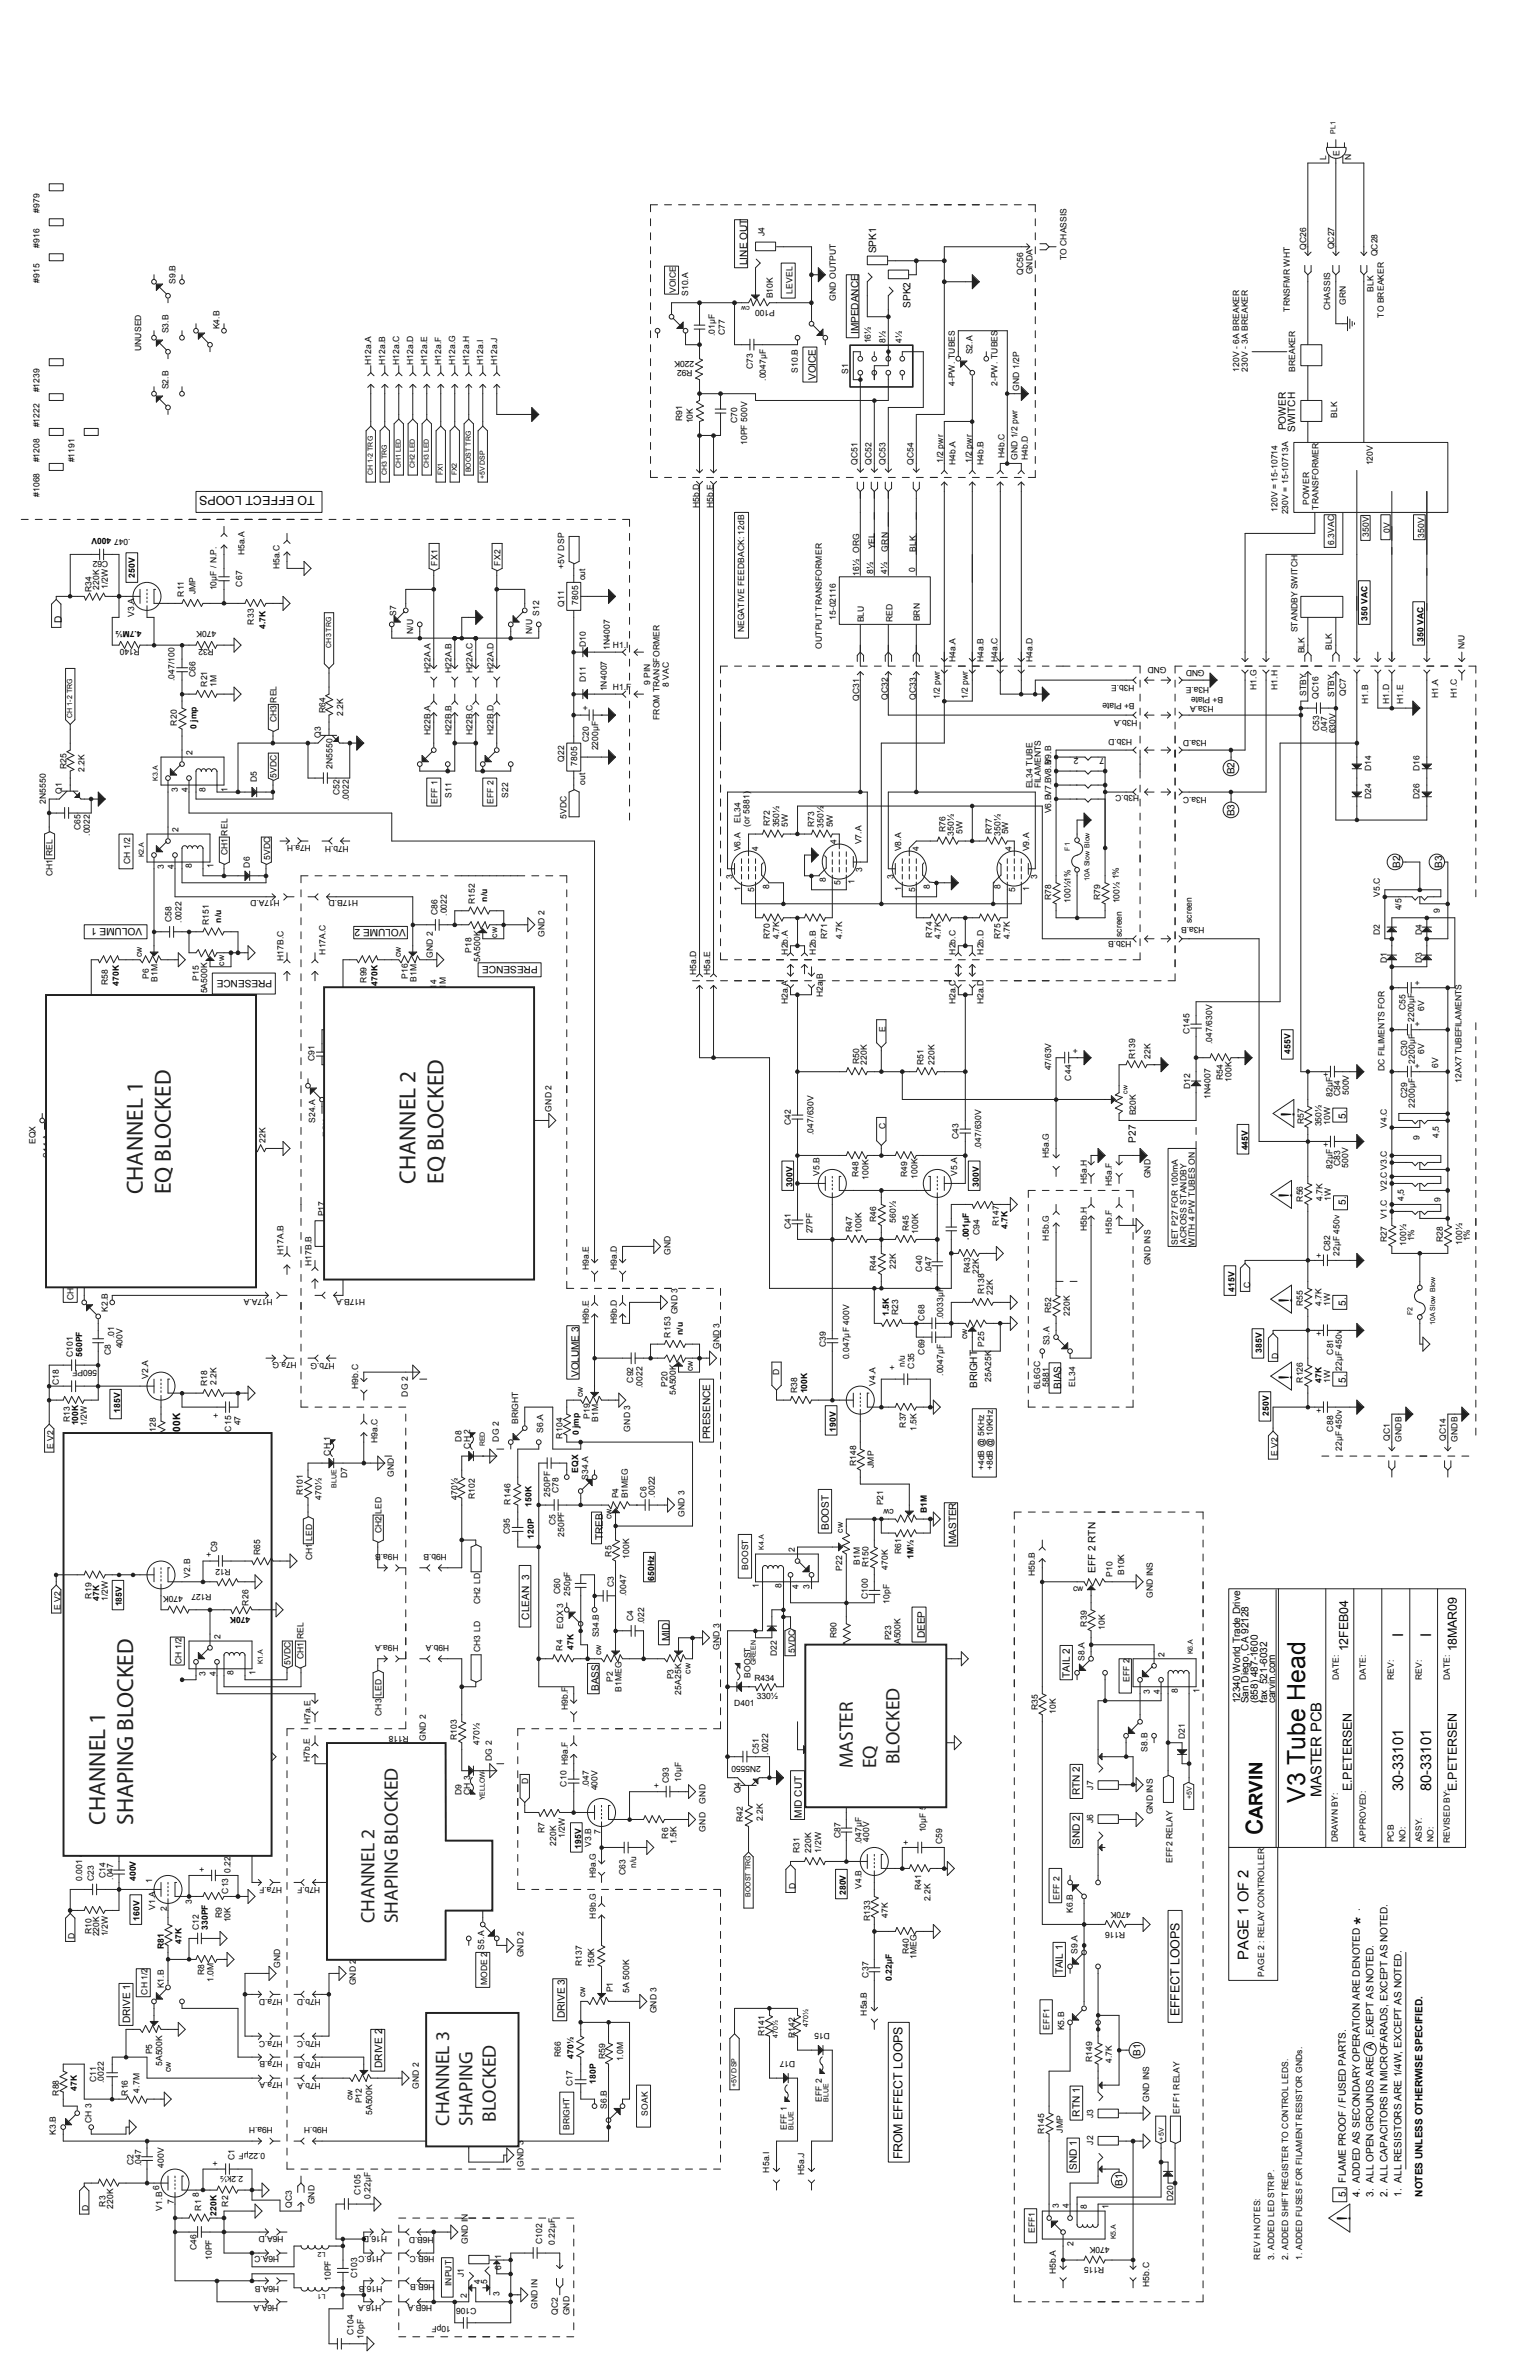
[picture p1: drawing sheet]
<svg xmlns="http://www.w3.org/2000/svg" width="279mm" height="432mm" viewBox="0 0 279 432" stroke-linecap="round" stroke-linejoin="round" font-family="sans-serif">
<defs><g id="words">
<text font-size="5.6" x="229" y="333" transform="rotate(-90 229 333)">c</text>
<text font-size="4.5" x="236.8" y="327.2" transform="rotate(-90 236.8 327.2)">V3 Tube Head</text>
<g font-size="4.2" fill="#231f20">
<text x="75.4" y="214.9" transform="rotate(-90 75.4 214.9)">CHANNEL 2</text>
<text x="80.5" y="214.9" transform="rotate(-90 80.5 214.9)">EQ BLOCKED</text>
<text x="25.9" y="216.8" transform="rotate(-90 25.9 216.8)">CHANNEL 1</text>
<text x="31" y="216.8" transform="rotate(-90 31 216.8)">EQ BLOCKED</text>
<text x="19.1" y="331.2" transform="rotate(-90 19.1 331.2)">CHANNEL 1</text>
<text x="24.2" y="331.2" transform="rotate(-90 24.2 331.2)">SHAPING BLOCKED</text>
</g>
<text font-size="3.9" x="248.5" y="349.4" transform="rotate(-90 248.5 349.4)">*</text>
<g font-size="3.5" fill="#231f20">
<text x="154.7" y="321" transform="rotate(-90 154.7 321)">MASTER</text>
<text x="158.9" y="321" transform="rotate(-90 158.9 321)">EQ</text>
<text x="163.2" y="320.2" transform="rotate(-90 163.2 320.2)">BLOCKED</text>
<text x="68" y="349.1" transform="rotate(-90 68 349.1)">CHANNEL 2</text>
<text x="72.2" y="349.1" transform="rotate(-90 72.2 349.1)">SHAPING BLOCKED</text>
<text x="81.5" y="385.8" transform="rotate(-90 81.5 385.8)">CHANNEL 3</text>
<text x="85.7" y="385.8" transform="rotate(-90 85.7 385.8)">SHAPING</text>
<text x="89.9" y="385.1" transform="rotate(-90 89.9 385.1)">BLOCKED</text>
</g>
<g font-size="3.4">
<text x="234.8" y="202.8" transform="rotate(-90 234.8 202.8)">!</text>
<text x="234.4" y="217.4" transform="rotate(-90 234.4 217.4)">!</text>
<text x="234.4" y="236.5" transform="rotate(-90 234.4 236.5)">!</text>
<text x="234.4" y="250.4" transform="rotate(-90 234.4 250.4)">!</text>
<text x="229" y="330.2" transform="rotate(-90 229 330.2)">ARVIN</text>
<text x="245" y="403.2" transform="rotate(-90 245 403.2)">!</text>
</g>
<g font-size="2.7">
<text x="254.6" y="297.2" transform="rotate(-90 254.6 297.2)">I</text>
<text x="259.6" y="297.2" transform="rotate(-90 259.6 297.2)">I</text>
<text x="239.7" y="326.2" transform="rotate(-90 239.7 326.2)">MASTER PCB</text>
<text x="254.6" y="325.1" transform="rotate(-90 254.6 325.1)">30-33101</text>
<text x="259.6" y="325.1" transform="rotate(-90 259.6 325.1)">80-33101</text>
<text x="226.5" y="355.7" transform="rotate(-90 226.5 355.7)">PAGE 1 OF 2</text>
</g>
<g font-size="2.3">
<text x="57.1" y="90" transform="rotate(-180 57.1 90)">TO EFFECT LOOPS</text>
<text x="244.6" y="299.7" transform="rotate(-90 244.6 299.7)">12FEB04</text>
<text x="264.3" y="299.7" transform="rotate(-90 264.3 299.7)">18MAR09</text>
<text x="245.3" y="325.1" transform="rotate(-90 245.3 325.1)">E.PETERSEN</text>
<text x="264.3" y="325.1" transform="rotate(-90 264.3 325.1)">E.PETERSEN</text>
<text x="214" y="366" transform="rotate(-90 214 366)">EFFECT LOOPS</text>
<text x="163.8" y="391.9" transform="rotate(-90 163.8 391.9)">FROM EFFECT LOOPS</text>
</g>
<g font-size="1.8">
<text x="159" y="46" transform="rotate(-90 159 46)">SPK1</text>
<text x="135.6" y="48.1" transform="rotate(-90 135.6 48.1)">LINE OUT</text>
<text x="165.2" y="55.9" transform="rotate(-90 165.2 55.9)">SPK2</text>
<text x="155.8" y="60.6" transform="rotate(-90 155.8 60.6)">IMPEDANCE</text>
<text x="148" y="69" transform="rotate(-90 148 69)">VOICE</text>
<text x="233.3" y="78.1" transform="rotate(-90 233.3 78.1)">POWER</text>
<text x="235" y="78.4" transform="rotate(-90 235 78.4)">SWITCH</text>
<text x="11.2" y="113.1" transform="rotate(-90 11.2 113.1)">D</text>
<text x="224" y="140.6" transform="rotate(-90 224 140.6)">B2</text>
<text x="224" y="148.2" transform="rotate(-90 224 148.2)">B3</text>
<text x="254" y="157.5" transform="rotate(-90 254 157.5)">B2</text>
<text x="261.6" y="157.5" transform="rotate(-90 261.6 157.5)">B3</text>
<text x="25.8" y="168.5" transform="rotate(-180 25.8 168.5)">VOLUME 1</text>
<text x="73.6" y="168.6" transform="rotate(-180 73.6 168.6)">VOLUME 2</text>
<text x="49.4" y="178" transform="rotate(-180 49.4 178)">PRESENCE</text>
<text x="97.6" y="175.4" transform="rotate(-180 97.6 175.4)">PRESENCE</text>
<text x="244.2" y="203" transform="rotate(-90 244.2 203)">5.</text>
<text x="206.1" y="207.4" transform="rotate(-90 206.1 207.4)">P27</text>
<text x="244.2" y="218.7" transform="rotate(-90 244.2 218.7)">5.</text>
<text x="244.2" y="237" transform="rotate(-90 244.2 237)">5.</text>
<text x="105" y="250" transform="rotate(-90 105 250)">VOLUME 3</text>
<text x="177.3" y="252" transform="rotate(-90 177.3 252)">BRIGHT</text>
<text x="244.2" y="251" transform="rotate(-90 244.2 251)">5.</text>
<text x="192.5" y="252.1" transform="rotate(-90 192.5 252.1)">BIAS</text>
<text x="32.7" y="260.8" transform="rotate(-90 32.7 260.8)">100K</text>
<text x="128.8" y="261.3" transform="rotate(-90 128.8 261.3)">PRESENCE</text>
<text x="109.4" y="279.6" transform="rotate(-90 109.4 279.6)">TREB</text>
<text x="150.4" y="277.7" transform="rotate(-90 150.4 277.7)">BOOST</text>
<text x="173.5" y="280.3" transform="rotate(-90 173.5 280.3)">MASTER</text>
<text x="198.7" y="285.5" transform="rotate(-90 198.7 285.5)">EFF 2 RTN</text>
<text x="96" y="293.9" transform="rotate(-90 96 293.9)">CLEAN 3</text>
<text x="121.5" y="297.9" transform="rotate(-90 121.5 297.9)">MID</text>
<text x="167.8" y="297.4" transform="rotate(-90 167.8 297.4)">DEEP</text>
<text x="194.1" y="304.5" transform="rotate(-90 194.1 304.5)">TAIL 2</text>
<text x="108.6" y="306.9" transform="rotate(-90 108.6 306.9)">BASS</text>
<text x="225" y="309.2" transform="rotate(-90 225 309.2)">12340 World Trade Drive</text>
<text x="226.5" y="309.2" transform="rotate(-90 226.5 309.2)">San Diego, CA 92128</text>
<text x="228.2" y="309.2" transform="rotate(-90 228.2 309.2)">(858) 487-1600</text>
<text x="229.9" y="309.2" transform="rotate(-90 229.9 309.2)">fax 521-6032</text>
<text x="231.3" y="309.2" transform="rotate(-90 231.3 309.2)">carvin.com</text>
<text x="145.5" y="329.9" transform="rotate(-90 145.5 329.9)">MID CUT</text>
<text x="195.9" y="325.8" transform="rotate(-90 195.9 325.8)">RTN 2</text>
<text x="195.9" y="334.8" transform="rotate(-90 195.9 334.8)">SND 2</text>
<text x="246.7" y="346.8" transform="rotate(-90 246.7 346.8)">.</text>
<text x="192.8" y="358.4" transform="rotate(-90 192.8 358.4)">TAIL 1</text>
<text x="23.6" y="367.3" transform="rotate(-90 23.6 367.3)">DRIVE 1</text>
<text x="102.5" y="366.3" transform="rotate(-90 102.5 366.3)">DRIVE 3</text>
<text x="69.3" y="375.3" transform="rotate(-90 69.3 375.3)">DRIVE 2</text>
<text x="206.9" y="373.2" transform="rotate(-90 206.9 373.2)">B1</text>
<text x="195.9" y="384.2" transform="rotate(-90 195.9 384.2)">RTN 1</text>
<text x="195.3" y="393.9" transform="rotate(-90 195.3 393.9)">SND 1</text>
<text x="203.7" y="396.7" transform="rotate(-90 203.7 396.7)">B1</text>
<text x="244.1" y="398.7" transform="rotate(-90 244.1 398.7)">5.</text>
<text x="244.1" y="396.1" transform="rotate(-90 244.1 396.1)">FLAME PROOF / FUSED PARTS.</text>
<text x="246.7" y="398.7" transform="rotate(-90 246.7 398.7)">4. ADDED AS SECONDARY OPERATION ARE DENOTED</text>
<text x="249.2" y="398.7" transform="rotate(-90 249.2 398.7)">3. ALL OPEN GROUNDS ARE A ,EXEPT AS NOTED.</text>
<text x="251.7" y="398.7" transform="rotate(-90 251.7 398.7)">2. ALL CAPACITORS IN MICROFARADS, EXCEPT AS NOTED.</text>
<text x="254.3" y="398.7" transform="rotate(-90 254.3 398.7)">1. ALL RESISTORS ARE 1/4W, EXCEPT AS NOTED.</text>
<text x="258.1" y="398.7" transform="rotate(-90 258.1 398.7)">NOTES UNLESS OTHERWISE SPECIFIED.</text>
</g>
<g font-size="1.6">
<text x="240.6" y="29.1" transform="rotate(-90 240.6 29.1)">L</text>
<text x="243" y="28.4" transform="rotate(-90 243 28.4)">E</text>
<text x="245.1" y="29.1" transform="rotate(-90 245.1 29.1)">N</text>
<text x="7.2" y="38.7" transform="rotate(-90 7.2 38.7)">#979</text>
<text x="7.2" y="45" transform="rotate(-90 7.2 45)">#916</text>
<text x="138.7" y="42.9" transform="rotate(-90 138.7 42.9)">J4</text>
<text x="193.5" y="47.3" transform="rotate(-90 193.5 47.3)">TO CHASSIS</text>
<text x="237" y="45.4" transform="rotate(-90 237 45.4)">QC26</text>
<text x="242" y="45.3" transform="rotate(-90 242 45.3)">QC27</text>
<text x="249.9" y="46.6" transform="rotate(-90 249.9 46.6)">QC28</text>
<text x="7.2" y="51.3" transform="rotate(-90 7.2 51.3)">#915</text>
<text x="31.9" y="51.5" transform="rotate(-90 31.9 51.5)">S9.B</text>
<text x="122.6" y="53.2" transform="rotate(-90 122.6 53.2)">VOICE</text>
<text x="124.9" y="53.7" transform="rotate(-90 124.9 53.7)">S10.A</text>
<text x="143.8" y="53.3" transform="rotate(-90 143.8 53.3)">LEVEL</text>
<text x="185.6" y="49.9" transform="rotate(-90 185.6 49.9)">QC56</text>
<text x="187.3" y="49.8" transform="rotate(-90 187.3 49.8)">GNDA</text>
<text x="249.2" y="53" transform="rotate(-90 249.2 53)">BLK</text>
<text x="39.9" y="59.8" transform="rotate(-90 39.9 59.8)">K4.B</text>
<text x="140.2" y="54.2" transform="rotate(-90 140.2 54.2)">B10K</text>
<text x="140.6" y="56.3" transform="rotate(-180 140.6 56.3)">P100</text>
<text x="151.7" y="54.6" transform="rotate(-90 151.7 54.6)">GND OUTPUT</text>
<text x="234" y="56.6" transform="rotate(-90 234 56.6)">TRNSFMR WHT</text>
<text x="241.3" y="56.3" transform="rotate(-90 241.3 56.3)">CHASSIS</text>
<text x="244.2" y="55.3" transform="rotate(-90 244.2 55.3)">GRN</text>
<text x="251.1" y="57.7" transform="rotate(-90 251.1 57.7)">TO BREAKER</text>
<text x="25.6" y="63.7" transform="rotate(-90 25.6 63.7)">UNUSED</text>
<text x="30.6" y="60.5" transform="rotate(-90 30.6 60.5)">S3.B</text>
<text x="125.9" y="65.6" transform="rotate(-180 125.9 65.6)">220K</text>
<text x="129.7" y="61.1" transform="rotate(-90 129.7 61.1)">.01µF</text>
<text x="131.5" y="60.8" transform="rotate(-90 131.5 60.8)">C77</text>
<text x="158" y="62.3" transform="rotate(-90 158 62.3)">16½</text>
<text x="160.7" y="62.2" transform="rotate(-90 160.7 62.2)">8½</text>
<text x="163.6" y="62.2" transform="rotate(-90 163.6 62.2)">4½</text>
<text x="176.5" y="64.3" transform="rotate(-90 176.5 64.3)">S2.A</text>
<text x="7.2" y="71.2" transform="rotate(-90 7.2 71.2)">#1239</text>
<text x="30.6" y="70.7" transform="rotate(-90 30.6 70.7)">S2.B</text>
<text x="67.4" y="66.3" transform="rotate(-90 67.4 66.3)">H12a.A</text>
<text x="69.9" y="66.3" transform="rotate(-90 69.9 66.3)">H12a.B</text>
<text x="72.4" y="66.3" transform="rotate(-90 72.4 66.3)">H12a.C</text>
<text x="75" y="66.3" transform="rotate(-90 75 66.3)">H12a.D</text>
<text x="77.5" y="66.3" transform="rotate(-90 77.5 66.3)">H12a.E</text>
<text x="80" y="66.3" transform="rotate(-90 80 66.3)">H12a.F</text>
<text x="82.6" y="66.3" transform="rotate(-90 82.6 66.3)">H12a.G</text>
<text x="85.1" y="66.3" transform="rotate(-90 85.1 66.3)">H12a.H</text>
<text x="87.6" y="66.3" transform="rotate(-90 87.6 66.3)">H12a.I</text>
<text x="90.2" y="66.3" transform="rotate(-90 90.2 66.3)">H12a.J</text>
<text x="125.6" y="67.1" transform="rotate(-180 125.6 67.1)">R92</text>
<text x="136.6" y="67" transform="rotate(-90 136.6 67)">C73</text>
<text x="139" y="69.1" transform="rotate(-90 139 69.1)">.0047µF</text>
<text x="144.8" y="67.7" transform="rotate(-90 144.8 67.7)">S10.B</text>
<text x="153.9" y="67.8" transform="rotate(-90 153.9 67.8)">S1</text>
<text x="173.2" y="70.1" transform="rotate(-90 173.2 70.1)">4-PW. TUBES</text>
<text x="181" y="70.1" transform="rotate(-90 181 70.1)">2-PW. TUBES</text>
<text x="184.9" y="70.9" transform="rotate(-90 184.9 70.9)">GND 1/2P</text>
<text x="224.8" y="67.6" transform="rotate(-90 224.8 67.6)">120V - 6A BREAKER</text>
<text x="226.4" y="67.6" transform="rotate(-90 226.4 67.6)">230V - 3A BREAKER</text>
<text x="235" y="67.6" transform="rotate(-90 235 67.6)">BREAKER</text>
<text x="7.2" y="77.6" transform="rotate(-90 7.2 77.6)">#1222</text>
<text x="123.8" y="76.4" transform="rotate(-90 123.8 76.4)">R91</text>
<text x="125.7" y="76.9" transform="rotate(-90 125.7 76.9)">10K</text>
<text x="133.7" y="76.9" transform="rotate(-90 133.7 76.9)">C70</text>
<text x="242.6" y="75.9" transform="rotate(-90 242.6 75.9)">BLK</text>
<text x="7.2" y="83.9" transform="rotate(-90 7.2 83.9)">#1208</text>
<text x="13.5" y="83.9" transform="rotate(-90 13.5 83.9)">#1191</text>
<text x="135.6" y="80.8" transform="rotate(-90 135.6 80.8)">10PF 500V</text>
<text x="182.3" y="83.2" transform="rotate(-90 182.3 83.2)">H4b.C</text>
<text x="184.6" y="83.5" transform="rotate(-90 184.6 83.5)">GND 1/2 pwr</text>
<text x="186.5" y="83.5" transform="rotate(-90 186.5 83.5)">H4b.D</text>
<text x="155.6" y="84.4" transform="rotate(-90 155.6 84.4)">QC51</text>
<text x="158.1" y="84.4" transform="rotate(-90 158.1 84.4)">QC52</text>
<text x="160.7" y="84.4" transform="rotate(-90 160.7 84.4)">QC53</text>
<text x="165.8" y="84.4" transform="rotate(-90 165.8 84.4)">QC54</text>
<text x="171.1" y="84.1" transform="rotate(-90 171.1 84.1)">1/2 pwr</text>
<text x="173.4" y="84.5" transform="rotate(-90 173.4 84.5)">H4b.A</text>
<text x="176.3" y="84.1" transform="rotate(-90 176.3 84.1)">1/2 pwr</text>
<text x="178.5" y="84.5" transform="rotate(-90 178.5 84.5)">H4b.B</text>
<text x="249.1" y="84.5" transform="rotate(-90 249.1 84.5)">120V</text>
<text x="7.2" y="90.2" transform="rotate(-90 7.2 90.2)">#1068</text>
<text x="126.8" y="92.2" transform="rotate(-90 126.8 92.2)">H5b.D</text>
<text x="129.4" y="92.2" transform="rotate(-90 129.4 92.2)">H5b.E</text>
<text x="231.7" y="93" transform="rotate(-90 231.7 93)">120V = 15-10714</text>
<text x="233.7" y="93.4" transform="rotate(-90 233.7 93.4)">230V = 15-10713A</text>
<text x="237.5" y="91.7" transform="rotate(-90 237.5 91.7)">POWER</text>
<text x="239.2" y="92.5" transform="rotate(-90 239.2 92.5)">TRANSFORMER</text>
<text x="19.6" y="101.8" transform="rotate(-180 19.6 101.8)">C62</text>
<text x="20.2" y="97.6" transform="rotate(-180 20.2 97.6)">400V</text>
<text x="23.7" y="97.9" transform="rotate(-180 23.7 97.9)">.047</text>
<text x="44.4" y="100.8" transform="rotate(-90 44.4 100.8)">H5a.A</text>
<text x="155.9" y="100.3" transform="rotate(-90 155.9 100.3)">ORG</text>
<text x="158.7" y="99.7" transform="rotate(-90 158.7 99.7)">YEL</text>
<text x="161.1" y="100.1" transform="rotate(-90 161.1 100.1)">GRN</text>
<text x="166.2" y="100.1" transform="rotate(-90 166.2 100.1)">BLK</text>
<text x="242" y="98.9" transform="rotate(-90 242 98.9)">6.3VAC</text>
<text x="248.3" y="97.4" transform="rotate(-90 248.3 97.4)">350V</text>
<text x="252.2" y="96.8" transform="rotate(-90 252.2 96.8)">0V</text>
<text x="258.4" y="97.6" transform="rotate(-90 258.4 97.6)">350V</text>
<text x="16.6" y="107.5" transform="rotate(-90 16.6 107.5)">R34</text>
<text x="18" y="107" transform="rotate(-90 18 107)">220K</text>
<text x="19.6" y="106.9" transform="rotate(-90 19.6 106.9)">1/2W</text>
<text x="24.5" y="104.9" transform="rotate(-90 24.5 104.9)">250V</text>
<text x="35.5" y="107.9" transform="rotate(-90 35.5 107.9)">JMP</text>
<text x="39.3" y="107.2" transform="rotate(-90 39.3 107.2)">10µF / N.P.</text>
<text x="44" y="106.5" transform="rotate(-90 44 106.5)">C67</text>
<text x="50.7" y="103.4" transform="rotate(-90 50.7 103.4)">H5a.C</text>
<text x="79.3" y="102.6" transform="rotate(-90 79.3 102.6)">FX1</text>
<text x="90.8" y="102.6" transform="rotate(-90 90.8 102.6)">FX2</text>
<text x="102.3" y="103.2" transform="rotate(-90 102.3 103.2)">+5V DSP</text>
<text x="106.1" y="105.4" transform="rotate(-90 106.1 105.4)">out</text>
<text x="155.9" y="104.5" transform="rotate(-90 155.9 104.5)">16½</text>
<text x="158.4" y="104.2" transform="rotate(-90 158.4 104.2)">8½</text>
<text x="161" y="104.2" transform="rotate(-90 161 104.2)">4½</text>
<text x="166" y="103.8" transform="rotate(-90 166 103.8)">0</text>
<text x="24.4" y="112" transform="rotate(-90 24.4 112)">V3.A</text>
<text x="33.4" y="108.3" transform="rotate(-90 33.4 108.3)">R11</text>
<text x="46.1" y="113.4" transform="rotate(-90 46.1 113.4)">R33</text>
<text x="71.9" y="111.8" transform="rotate(-90 71.9 111.8)">S7</text>
<text x="97.8" y="111.8" transform="rotate(-90 97.8 111.8)">S12</text>
<text x="102.3" y="110.1" transform="rotate(-90 102.3 110.1)">Q11</text>
<text x="104.9" y="109.8" transform="rotate(-90 104.9 109.8)">7805</text>
<text x="151.7" y="112.6" transform="rotate(-90 151.7 112.6)">15-02116</text>
<text x="156.7" y="113" transform="rotate(-90 156.7 113)">BLU</text>
<text x="161.9" y="113" transform="rotate(-90 161.9 113)">RED</text>
<text x="166.9" y="112.8" transform="rotate(-90 166.9 112.8)">BRN</text>
<text x="248.1" y="112.7" transform="rotate(-90 248.1 112.7)">350 VAC</text>
<text x="25.4" y="117.8" transform="rotate(-180 25.4 117.8)">R140</text>
<text x="25.7" y="114.5" transform="rotate(-180 25.7 114.5)">4.7M½</text>
<text x="38.8" y="117.8" transform="rotate(-180 38.8 117.8)">R32</text>
<text x="39.2" y="114.5" transform="rotate(-180 39.2 114.5)">470K</text>
<text x="48.2" y="114.2" transform="rotate(-90 48.2 114.2)">4.7K</text>
<text x="75" y="115" transform="rotate(-90 75 115)">N/U</text>
<text x="96.5" y="115" transform="rotate(-90 96.5 115)">N/U</text>
<text x="106.3" y="117.5" transform="rotate(-90 106.3 117.5)">D10</text>
<text x="110.6" y="118" transform="rotate(-90 110.6 118)">1N4007</text>
<text x="111.2" y="117.6">H1.I</text>
<text x="135" y="114.8" transform="rotate(-90 135 114.8)">NEGATIVE FEEDBACK: 12dB</text>
<text x="149.1" y="117.8" transform="rotate(-90 149.1 117.8)">OUTPUT TRANSFORMER</text>
<text x="235.4" y="114.8" transform="rotate(-90 235.4 114.8)">STANDBY SWITCH</text>
<text x="236.7" y="118.6" transform="rotate(-90 236.7 118.6)">BLK</text>
<text x="241.6" y="118" transform="rotate(-90 241.6 118)">BLK</text>
<text x="258.2" y="116.5" transform="rotate(-90 258.2 116.5)">350 VAC</text>
<text x="265.7" y="117.9" transform="rotate(-90 265.7 117.9)">N/U</text>
<text x="31.7" y="123.7" transform="rotate(-90 31.7 123.7)">.047/100</text>
<text x="35.5" y="123" transform="rotate(-90 35.5 123)">C66</text>
<text x="37.6" y="124.7" transform="rotate(-90 37.6 124.7)">R21</text>
<text x="39.3" y="124.7" transform="rotate(-90 39.3 124.7)">1M</text>
<text x="78.1" y="122.1" transform="rotate(-90 78.1 122.1)">H22A.A</text>
<text x="81.9" y="122.1" transform="rotate(-90 81.9 122.1)">H22A.B</text>
<text x="85.7" y="122.1" transform="rotate(-90 85.7 122.1)">H22A.C</text>
<text x="89.5" y="122.1" transform="rotate(-90 89.5 122.1)">H22A.D</text>
<text x="106.3" y="123.8" transform="rotate(-90 106.3 123.8)">D11</text>
<text x="110.1" y="125.5" transform="rotate(-90 110.1 125.5)">1N4007</text>
<text x="111.2" y="125.2">H1.F</text>
<text x="118" y="124.4" transform="rotate(-90 118 124.4)">9 PIN</text>
<text x="121.3" y="124.7" transform="rotate(-90 121.3 124.7)">8 VAC</text>
<text x="173.4" y="120.1" transform="rotate(-90 173.4 120.1)">H4a.A</text>
<text x="178.5" y="120.1" transform="rotate(-90 178.5 120.1)">H4a.B</text>
<text x="181" y="120.1" transform="rotate(-90 181 120.1)">H4a.C</text>
<text x="187.3" y="120.1" transform="rotate(-90 187.3 120.1)">H4a.D</text>
<text x="205.9" y="124.4" transform="rotate(-180 205.9 124.4)">H3b.E</text>
<text x="211.6" y="121.1" transform="rotate(-180 211.6 121.1)">GND</text>
<text x="218.6" y="121.7" transform="rotate(-180 218.6 121.7)">GND</text>
<text x="219.4" y="124.8" transform="rotate(-180 219.4 124.8)">H3a.E</text>
<text x="227.9" y="125.2" transform="rotate(-90 227.9 125.2)">H1.G</text>
<text x="231.7" y="125.2" transform="rotate(-90 231.7 125.2)">H1.H</text>
<text x="32.1" y="131.7" transform="rotate(-90 32.1 131.7)">R20</text>
<text x="50.2" y="131.1" transform="rotate(-90 50.2 131.1)">CH3 REL</text>
<text x="59" y="129.4" transform="rotate(-90 59 129.4)">R64</text>
<text x="62.3" y="130" transform="rotate(-90 62.3 130)">2.2K</text>
<text x="106.6" y="128" transform="rotate(-180 106.6 128)">+</text>
<text x="119.6" y="130.7" transform="rotate(-90 119.6 130.7)">FROM TRANSFORMER</text>
<text x="155.9" y="127.2" transform="rotate(-90 155.9 127.2)">QC31</text>
<text x="161.1" y="127.1" transform="rotate(-90 161.1 127.1)">QC32</text>
<text x="166.2" y="127.1" transform="rotate(-90 166.2 127.1)">QC33</text>
<text x="170.5" y="126.9" transform="rotate(-90 170.5 126.9)">1/2 pwr</text>
<text x="175.6" y="126.9" transform="rotate(-90 175.6 126.9)">1/2 pwr</text>
<text x="205.9" y="127.6" transform="rotate(-180 205.9 127.6)">B+ Plate</text>
<text x="206.4" y="130.7" transform="rotate(-180 206.4 130.7)">H3b.A</text>
<text x="220.2" y="128.2" transform="rotate(-180 220.2 128.2)">H3a.A</text>
<text x="221.9" y="126.5" transform="rotate(-180 221.9 126.5)">B+ Plate</text>
<text x="237" y="126.4" transform="rotate(-90 237 126.4)">STBY</text>
<text x="239.2" y="126.9" transform="rotate(-90 239.2 126.9)">QC16</text>
<text x="242" y="126.5" transform="rotate(-90 242 126.5)">STBY</text>
<text x="244.2" y="126.4" transform="rotate(-90 244.2 126.4)">QC7</text>
<text x="248.2" y="127.7" transform="rotate(-90 248.2 127.7)">H1.B</text>
<text x="252" y="127.7" transform="rotate(-90 252 127.7)">H1.D</text>
<text x="254.6" y="127.7" transform="rotate(-90 254.6 127.7)">H1.E</text>
<text x="260.9" y="126.8" transform="rotate(-90 260.9 126.8)">H1.A</text>
<text x="264.3" y="126.8" transform="rotate(-90 264.3 126.8)">H1.C</text>
<text x="34.9" y="137.1" transform="rotate(-90 34.9 137.1)">2</text>
<text x="35.7" y="132.3" transform="rotate(-90 35.7 132.3)">0 jmp</text>
<text x="58.2" y="134" transform="rotate(-90 58.2 134)">Q3</text>
<text x="78.1" y="133.4" transform="rotate(-90 78.1 133.4)">H22B.A</text>
<text x="81.9" y="133.4" transform="rotate(-90 81.9 133.4)">H22B.B</text>
<text x="85.7" y="133.4" transform="rotate(-90 85.7 133.4)">H22B.C</text>
<text x="89.5" y="133.4" transform="rotate(-90 89.5 133.4)">H22B.D</text>
<text x="106.8" y="134.6" transform="rotate(-90 106.8 134.6)">C20</text>
<text x="108.5" y="136.2" transform="rotate(-90 108.5 136.2)">2200µF</text>
<text x="195.7" y="137.6" transform="rotate(-180 195.7 137.6)">2</text>
<text x="200.3" y="137.6" transform="rotate(-180 200.3 137.6)">7</text>
<text x="205.4" y="134.1" transform="rotate(-180 205.4 134.1)">H3b.D</text>
<text x="219" y="134.4" transform="rotate(-180 219 134.4)">H3a.D</text>
<text x="239.3" y="132.7" transform="rotate(-90 239.3 132.7)">C53</text>
<text x="240.8" y="133.1" transform="rotate(-90 240.8 133.1)">.047</text>
<text x="242.3" y="133.1" transform="rotate(-90 242.3 133.1)">630V</text>
<text x="12.1" y="139.6" transform="rotate(-90 12.1 139.6)">R25</text>
<text x="15.3" y="140.1" transform="rotate(-90 15.3 140.1)">2.2K</text>
<text x="32.3" y="143.8" transform="rotate(-90 32.3 143.8)">3</text>
<text x="34.1" y="143.8" transform="rotate(-90 34.1 143.8)">4</text>
<text x="37.3" y="143.7" transform="rotate(-90 37.3 143.7)">8</text>
<text x="41.3" y="143.7" transform="rotate(-90 41.3 143.7)">1</text>
<text x="46.6" y="142" transform="rotate(-90 46.6 142)">D5</text>
<text x="50.2" y="141.2" transform="rotate(-90 50.2 141.2)">5VDC</text>
<text x="60.3" y="139.6" transform="rotate(-90 60.3 139.6)">2N5550</text>
<text x="102.3" y="138.3" transform="rotate(-90 102.3 138.3)">Q22</text>
<text x="104.7" y="139.1" transform="rotate(-90 104.7 139.1)">7805</text>
<text x="106.1" y="142.4" transform="rotate(-90 106.1 142.4)">out</text>
<text x="187.3" y="143.1" transform="rotate(-90 187.3 143.1)">EL34 TUBE</text>
<text x="188.9" y="143.1" transform="rotate(-90 188.9 143.1)">FILAMENTS</text>
<text x="190.7" y="138.8" transform="rotate(-90 190.7 138.8)">V9.B</text>
<text x="248.8" y="140" transform="rotate(-90 248.8 140)">D14</text>
<text x="257.5" y="140" transform="rotate(-90 257.5 140)">D16</text>
<text x="8.3" y="145.9" transform="rotate(-90 8.3 145.9)">2N5550</text>
<text x="11.2" y="144.1" transform="rotate(-90 11.2 144.1)">Q1</text>
<text x="61.6" y="144.4" transform="rotate(-90 61.6 144.4)">C52</text>
<text x="63.3" y="145.4" transform="rotate(-90 63.3 145.4)">.0022</text>
<text x="79.3" y="146" transform="rotate(-90 79.3 146)">EFF 1</text>
<text x="81.9" y="144.8" transform="rotate(-90 81.9 144.8)">S11</text>
<text x="89.5" y="146" transform="rotate(-90 89.5 146)">EFF 2</text>
<text x="92.2" y="144.8" transform="rotate(-90 92.2 144.8)">S22</text>
<text x="102.8" y="148.6" transform="rotate(-90 102.8 148.6)">5VDC</text>
<text x="134.3" y="149.3" transform="rotate(-90 134.3 149.3)">EL34</text>
<text x="139.7" y="149.9" transform="rotate(-90 139.7 149.9)">R72</text>
<text x="190.7" y="147.6" transform="rotate(-90 190.7 147.6)">V6.BV7.BV8.B</text>
<text x="206.7" y="144.3" transform="rotate(-180 206.7 144.3)">H3b.C</text>
<text x="219" y="144.7" transform="rotate(-180 219 144.7)">H3a.C</text>
<text x="248.8" y="145.1" transform="rotate(-90 248.8 145.1)">D24</text>
<text x="257.5" y="145.1" transform="rotate(-90 257.5 145.1)">D26</text>
<text x="14.6" y="150.7" transform="rotate(-90 14.6 150.7)">C65</text>
<text x="16.3" y="151.7" transform="rotate(-90 16.3 151.7)">.0022</text>
<text x="32.4" y="151" transform="rotate(-90 32.4 151)">2</text>
<text x="41.3" y="155.3" transform="rotate(-90 41.3 155.3)">CH1 REL</text>
<text x="56.4" y="153.4" transform="rotate(-180 56.4 153.4)">H7a.H</text>
<text x="63.3" y="153.6" transform="rotate(-180 63.3 153.6)">H7b.H</text>
<text x="134.3" y="154.5" transform="rotate(-90 134.3 154.5)">V6.A</text>
<text x="136" y="150" transform="rotate(-90 136 150)">(or 5881)</text>
<text x="137.6" y="154.4" transform="rotate(-90 137.6 154.4)">4</text>
<text x="141.4" y="150.2" transform="rotate(-90 141.4 150.2)">350½</text>
<text x="142.9" y="150" transform="rotate(-90 142.9 150)">5W</text>
<text x="147.7" y="150.2" transform="rotate(-90 147.7 150.2)">R73</text>
<text x="149.4" y="150.3" transform="rotate(-90 149.4 150.3)">350½</text>
<text x="151.1" y="150.2" transform="rotate(-90 151.1 150.2)">5W</text>
<text x="151.8" y="153.1" transform="rotate(-90 151.8 153.1)">4</text>
<text x="156.3" y="153.3" transform="rotate(-90 156.3 153.3)">V7.A</text>
<text x="163.5" y="154.5" transform="rotate(-90 163.5 154.5)">V8.A</text>
<text x="166.7" y="154.4" transform="rotate(-90 166.7 154.4)">4</text>
<text x="171.5" y="151" transform="rotate(-90 171.5 151)">R76</text>
<text x="173.1" y="151.7" transform="rotate(-90 173.1 151.7)">350½</text>
<text x="174.6" y="151.3" transform="rotate(-90 174.6 151.3)">5W</text>
<text x="180" y="151.5" transform="rotate(-90 180 151.5)">R77</text>
<text x="181.5" y="151.7" transform="rotate(-90 181.5 151.7)">350½</text>
<text x="182.9" y="151.5" transform="rotate(-90 182.9 151.5)">5W</text>
<text x="183.5" y="154.4" transform="rotate(-90 183.5 154.4)">4</text>
<text x="186.7" y="154.5" transform="rotate(-90 186.7 154.5)">V9.A</text>
<text x="9.5" y="159" transform="rotate(-90 9.5 159)">CH1 REL</text>
<text x="23.6" y="156.8" transform="rotate(-90 23.6 156.8)">CH 1/2</text>
<text x="29.7" y="157.8" transform="rotate(-90 29.7 157.8)">3</text>
<text x="31.6" y="157.8" transform="rotate(-90 31.6 157.8)">4</text>
<text x="34.8" y="157.6" transform="rotate(-90 34.8 157.6)">8</text>
<text x="38.7" y="157.6" transform="rotate(-90 38.7 157.6)">1</text>
<text x="45.4" y="157.5" transform="rotate(-90 45.4 157.5)">D6</text>
<text x="49" y="156.1" transform="rotate(-90 49 156.1)">5VDC</text>
<text x="132.9" y="159.5" transform="rotate(-90 132.9 159.5)">3</text>
<text x="134.3" y="161.7" transform="rotate(-90 134.3 161.7)">1</text>
<text x="136.8" y="161.9" transform="rotate(-90 136.8 161.9)">5</text>
<text x="139.5" y="161.3" transform="rotate(-90 139.5 161.3)">8</text>
<text x="149.8" y="160" transform="rotate(-90 149.8 160)">8</text>
<text x="152.5" y="160.6" transform="rotate(-90 152.5 160.6)">5</text>
<text x="155" y="160.5" transform="rotate(-90 155 160.5)">1</text>
<text x="156.4" y="158.2" transform="rotate(-90 156.4 158.2)">3</text>
<text x="162.1" y="159.5" transform="rotate(-90 162.1 159.5)">3</text>
<text x="163.5" y="161.7" transform="rotate(-90 163.5 161.7)">1</text>
<text x="166" y="161.9" transform="rotate(-90 166 161.9)">5</text>
<text x="168.7" y="161.3" transform="rotate(-90 168.7 161.3)">8</text>
<text x="181.5" y="161.3" transform="rotate(-90 181.5 161.3)">8</text>
<text x="184.2" y="161.9" transform="rotate(-90 184.2 161.9)">5</text>
<text x="186.7" y="161.7" transform="rotate(-90 186.7 161.7)">1</text>
<text x="188.2" y="159.5" transform="rotate(-90 188.2 159.5)">3</text>
<text x="31.1" y="167.4" transform="rotate(-90 31.1 167.4)">C58</text>
<text x="33" y="167.5" transform="rotate(-90 33 167.5)">.0022</text>
<text x="37.9" y="167.9" transform="rotate(-90 37.9 167.9)">R151</text>
<text x="40.1" y="167.5" transform="rotate(-90 40.1 167.5)">n/u</text>
<text x="50.8" y="163.4" transform="rotate(-180 50.8 163.4)">H17A.D</text>
<text x="65" y="163.4" transform="rotate(-180 65 163.4)">H17B.D</text>
<text x="79.3" y="166.1" transform="rotate(-90 79.3 166.1)">C86</text>
<text x="81" y="166.2" transform="rotate(-90 81 166.2)">.0022</text>
<text x="86.1" y="164.1" transform="rotate(-90 86.1 164.1)">R152</text>
<text x="88.4" y="163.7" transform="rotate(-90 88.4 163.7)">n/u</text>
<text x="190.7" y="163.4" transform="rotate(-90 190.7 163.4)">R78</text>
<text x="194.2" y="163.9" transform="rotate(-90 194.2 163.9)">100½1%</text>
<text x="199.6" y="163.4" transform="rotate(-90 199.6 163.4)">R79</text>
<text x="203.1" y="164" transform="rotate(-90 203.1 164)">100½ 1%</text>
<text x="216.2" y="167.5" transform="rotate(-90 216.2 167.5)">screen</text>
<text x="250.3" y="162.8" transform="rotate(-90 250.3 162.8)">V5.C</text>
<text x="254.3" y="165.3" transform="rotate(-90 254.3 165.3)">4/5</text>
<text x="261.2" y="165.7" transform="rotate(-90 261.2 165.7)">9</text>
<text x="25.8" y="173.7" transform="rotate(-90 25.8 173.7)">cw</text>
<text x="59" y="173.3" transform="rotate(-90 59 173.3)">H17A.C</text>
<text x="72.7" y="173.7" transform="rotate(-90 72.7 173.7)">cw</text>
<text x="78.5" y="173.8" transform="rotate(-90 78.5 173.8)">GND 2</text>
<text x="85.5" y="173" transform="rotate(-90 85.5 173)">P18</text>
<text x="90.2" y="170.2" transform="rotate(-90 90.2 170.2)">cw</text>
<text x="98.8" y="170" transform="rotate(-90 98.8 170)">GND 2</text>
<text x="139.7" y="170.5" transform="rotate(-90 139.7 170.5)">R70</text>
<text x="141.4" y="170.5" transform="rotate(-90 141.4 170.5)">4.7K</text>
<text x="142.9" y="173.3" transform="rotate(-90 142.9 173.3)">H2b.A</text>
<text x="148" y="173.3" transform="rotate(-90 148 173.3)">H2b.B</text>
<text x="150.1" y="170.5" transform="rotate(-90 150.1 170.5)">R71</text>
<text x="152.8" y="170.5" transform="rotate(-90 152.8 170.5)">4.7K</text>
<text x="169.1" y="170.2" transform="rotate(-90 169.1 170.2)">R74</text>
<text x="170.7" y="170.5" transform="rotate(-90 170.7 170.5)">4.7K</text>
<text x="173.4" y="173.3" transform="rotate(-90 173.4 173.3)">H2b.C</text>
<text x="178.4" y="173.3" transform="rotate(-90 178.4 173.3)">H2b.D</text>
<text x="181.5" y="170.5" transform="rotate(-90 181.5 170.5)">R75</text>
<text x="183.2" y="170.5" transform="rotate(-90 183.2 170.5)">4.7K</text>
<text x="203.6" y="170" transform="rotate(-90 203.6 170)">screen</text>
<text x="205.3" y="170.9" transform="rotate(-180 205.3 170.9)">H3b.B</text>
<text x="218.6" y="168.3" transform="rotate(-180 218.6 168.3)">H3a.B</text>
<text x="250.3" y="169.7" transform="rotate(-90 250.3 169.7)">D2</text>
<text x="258" y="169.7" transform="rotate(-90 258 169.7)">D4</text>
<text x="19.6" y="178.8" transform="rotate(-90 19.6 178.8)">R58</text>
<text x="21.6" y="178.9" transform="rotate(-90 21.6 178.9)">470K</text>
<text x="27" y="177.7" transform="rotate(-90 27 177.7)">P6</text>
<text x="28.6" y="178.2" transform="rotate(-90 28.6 178.2)">B1M</text>
<text x="36.1" y="178.1" transform="rotate(-90 36.1 178.1)">P15</text>
<text x="40.7" y="175.2" transform="rotate(-90 40.7 175.2)">cw</text>
<text x="51.4" y="174.4" transform="rotate(-90 51.4 174.4)">H17B.C</text>
<text x="66.5" y="178.4" transform="rotate(-90 66.5 178.4)">R99</text>
<text x="68.5" y="178.9" transform="rotate(-90 68.5 178.9)">470K</text>
<text x="74" y="177.7" transform="rotate(-90 74 177.7)">P16</text>
<text x="75.5" y="178.2" transform="rotate(-90 75.5 178.2)">B1M</text>
<text x="87.1" y="174.6" transform="rotate(-90 87.1 174.6)">5A500K</text>
<text x="126.3" y="176.9" transform="rotate(-90 126.3 176.9)">H5a.D</text>
<text x="128.8" y="176.9" transform="rotate(-90 128.8 176.9)">H5a.E</text>
<text x="251.6" y="174.8" transform="rotate(-90 251.6 174.8)">D1</text>
<text x="257.6" y="177.8" transform="rotate(-180 257.6 177.8)">+</text>
<text x="258" y="174.8" transform="rotate(-90 258 174.8)">D3</text>
<text x="37.6" y="180.3" transform="rotate(-90 37.6 180.3)">5A500K</text>
<text x="79.2" y="180.5" transform="rotate(-90 79.2 180.5)">P14</text>
<text x="80.9" y="180.5" transform="rotate(-90 80.9 180.5)">B1M</text>
<text x="142.9" y="182.3" transform="rotate(-90 142.9 182.3)">H2a.A</text>
<text x="149.3" y="181" transform="rotate(-90 149.3 181)">H2a.B</text>
<text x="173.4" y="182.3" transform="rotate(-90 173.4 182.3)">H2a.C</text>
<text x="178.4" y="182.3" transform="rotate(-90 178.4 182.3)">H2a.D</text>
<text x="255" y="183.3" transform="rotate(-90 255 183.3)">C55</text>
<text x="256.6" y="185.5" transform="rotate(-90 256.6 185.5)">2200µF</text>
<text x="257.6" y="185.4" transform="rotate(-180 257.6 185.4)">+</text>
<text x="258.4" y="183.5" transform="rotate(-90 258.4 183.5)">6V</text>
<text x="160.7" y="187.4" transform="rotate(-90 160.7 187.4)">E</text>
<text x="195.6" y="190.2" transform="rotate(-180 195.6 190.2)">+</text>
<text x="215.8" y="187.7" transform="rotate(-90 215.8 187.7)">C145</text>
<text x="219.9" y="189.5" transform="rotate(-90 219.9 189.5)">.047/630V</text>
<text x="234.1" y="191.3" transform="rotate(-90 234.1 191.3)">455V</text>
<text x="255.3" y="191.8" transform="rotate(-90 255.3 191.8)">C30</text>
<text x="258.4" y="191.3" transform="rotate(-90 258.4 191.3)">6V</text>
<text x="57.1" y="192.6" transform="rotate(-90 57.1 192.6)">C91</text>
<text x="155.9" y="193.2" transform="rotate(-90 155.9 193.2)">R50</text>
<text x="157.3" y="193.3" transform="rotate(-90 157.3 193.3)">220K</text>
<text x="167.6" y="193.3" transform="rotate(-90 167.6 193.3)">R51</text>
<text x="169.6" y="193.3" transform="rotate(-90 169.6 193.3)">220K</text>
<text x="190.7" y="194.3" transform="rotate(-90 190.7 194.3)">47/63V</text>
<text x="194.4" y="196.1" transform="rotate(-90 194.4 196.1)">C44</text>
<text x="205.9" y="192.2" transform="rotate(-90 205.9 192.2)">R139</text>
<text x="208.8" y="192.2" transform="rotate(-90 208.8 192.2)">22K</text>
<text x="216" y="197.7" transform="rotate(-90 216 197.7)">D12</text>
<text x="221.8" y="196" transform="rotate(-90 221.8 196)">R54</text>
<text x="223.4" y="196.4" transform="rotate(-90 223.4 196.4)">100K</text>
<text x="240" y="194.7" transform="rotate(90 240 194.7)">+</text>
<text x="251.2" y="194.4" transform="rotate(-90 251.2 194.4)">DC FILIMENTS FOR</text>
<text x="256.7" y="193.1" transform="rotate(-90 256.7 193.1)">2200µF</text>
<text x="257.6" y="193" transform="rotate(-180 257.6 193)">+</text>
<text x="260.9" y="193.9" transform="rotate(-90 260.9 193.9)">6V</text>
<text x="265.1" y="196.5" transform="rotate(-90 265.1 196.5)">12AX7 TUBEFILAMENTS</text>
<text x="57.2" y="203.9" transform="rotate(-90 57.2 203.9)">S24.A</text>
<text x="100" y="201.7" transform="rotate(-90 100 201.7)">GND 2</text>
<text x="206.1" y="202.5" transform="rotate(-90 206.1 202.5)">B20K</text>
<text x="219.6" y="199.5" transform="rotate(-90 219.6 199.5)">1N4007</text>
<text x="241.7" y="199.1" transform="rotate(-90 241.7 199.1)">82µF</text>
<text x="243.1" y="199" transform="rotate(-90 243.1 199)">C84</text>
<text x="244.7" y="198.8" transform="rotate(-90 244.7 198.8)">500V</text>
<text x="255.3" y="199.4" transform="rotate(-90 255.3 199.4)">C29</text>
<text x="256.7" y="201.1" transform="rotate(-90 256.7 201.1)">2200µF</text>
<text x="6.4" y="207.7" transform="rotate(-90 6.4 207.7)">EQX</text>
<text x="46.4" y="207" transform="rotate(-90 46.4 207)">R24</text>
<text x="48.2" y="207.4" transform="rotate(-90 48.2 207.4)">22K</text>
<text x="59.7" y="206.4" transform="rotate(-90 59.7 206.4)">EQX</text>
<text x="143.5" y="204.2" transform="rotate(-90 143.5 204.2)">C42</text>
<text x="147.6" y="206" transform="rotate(-90 147.6 206)">.047/630V</text>
<text x="160.7" y="204.9" transform="rotate(-90 160.7 204.9)">C</text>
<text x="173.9" y="206.7" transform="rotate(-90 173.9 206.7)">C43</text>
<text x="178" y="208.5" transform="rotate(-90 178 208.5)">.047/630V</text>
<text x="226.4" y="208.8" transform="rotate(-90 226.4 208.8)">445V</text>
<text x="236.5" y="204" transform="rotate(-90 236.5 204)">R57</text>
<text x="239.7" y="204.5" transform="rotate(-90 239.7 204.5)">350½</text>
<text x="240" y="207.4" transform="rotate(90 240 207.4)">+</text>
<text x="241.3" y="204.2" transform="rotate(-90 241.3 204.2)">10W</text>
<text x="251.6" y="204.7" transform="rotate(-90 251.6 204.7)">V4.C</text>
<text x="257.5" y="206.8" transform="rotate(-90 257.5 206.8)">9</text>
<text x="261" y="206.6" transform="rotate(-90 261 206.6)">4,5</text>
<text x="9" y="210.2" transform="rotate(-90 9 210.2)">S14.A</text>
<text x="143.8" y="215.4" transform="rotate(-90 143.8 215.4)">300V</text>
<text x="148.7" y="213.5" transform="rotate(-90 148.7 213.5)">V5.B</text>
<text x="155.8" y="213.6" transform="rotate(-90 155.8 213.6)">R48</text>
<text x="157.6" y="214.2" transform="rotate(-90 157.6 214.2)">100K</text>
<text x="164.6" y="213.6" transform="rotate(-90 164.6 213.6)">R49</text>
<text x="166.5" y="214" transform="rotate(-90 166.5 214)">100K</text>
<text x="173.7" y="213.5" transform="rotate(-90 173.7 213.5)">V5.A</text>
<text x="177.6" y="215.4" transform="rotate(-90 177.6 215.4)">300V</text>
<text x="190.3" y="210.2" transform="rotate(-90 190.3 210.2)">H5a.G</text>
<text x="197.2" y="214.9" transform="rotate(-90 197.2 214.9)">H5a.H</text>
<text x="201.7" y="215.3" transform="rotate(-90 201.7 215.3)">H5a.F</text>
<text x="208.8" y="213.9" transform="rotate(-90 208.8 213.9)">GND</text>
<text x="241.7" y="212.2" transform="rotate(-90 241.7 212.2)">82µF</text>
<text x="243.1" y="211.7" transform="rotate(-90 243.1 211.7)">C83</text>
<text x="244.6" y="211.9" transform="rotate(-90 244.6 211.9)">500V</text>
<text x="58.9" y="220.8" transform="rotate(-90 58.9 220.8)">P17</text>
<text x="159" y="221.8" transform="rotate(-90 159 221.8)">R46</text>
<text x="162.5" y="221.9" transform="rotate(-90 162.5 221.9)">560½</text>
<text x="236.4" y="218.1" transform="rotate(-90 236.4 218.1)">R56</text>
<text x="239.9" y="218" transform="rotate(-90 239.9 218)">4.7K</text>
<text x="241.4" y="218" transform="rotate(-90 241.4 218)">1W</text>
<text x="251.6" y="221.2" transform="rotate(-90 251.6 221.2)">V1.C</text>
<text x="251.6" y="216.1" transform="rotate(-90 251.6 216.1)">V2.C V3.C</text>
<text x="254.7" y="218" transform="rotate(-90 254.7 218)">4,5</text>
<text x="261.3" y="218.3" transform="rotate(-90 261.3 218.3)">9</text>
<text x="51.4" y="227.8" transform="rotate(-90 51.4 227.8)">H17A.B</text>
<text x="121.6" y="227.8" transform="rotate(-90 121.6 227.8)">GND</text>
<text x="143.5" y="223" transform="rotate(-90 143.5 223)">C41</text>
<text x="147.4" y="223.9" transform="rotate(-90 147.4 223.9)">27PF</text>
<text x="154.6" y="223.6" transform="rotate(-90 154.6 223.6)">R47</text>
<text x="156.3" y="223.8" transform="rotate(-90 156.3 223.8)">100K</text>
<text x="164.9" y="223.5" transform="rotate(-90 164.9 223.5)">R45</text>
<text x="166.6" y="223.9" transform="rotate(-90 166.6 223.9)">100K</text>
<text x="175.8" y="225" transform="rotate(-90 175.8 225)">.001µF</text>
<text x="177.7" y="224.2" transform="rotate(-90 177.7 224.2)">C94</text>
<text x="181.2" y="222.5" transform="rotate(-90 181.2 222.5)">R147</text>
<text x="182.8" y="223" transform="rotate(-90 182.8 223)">4.7K</text>
<text x="190.3" y="225.2" transform="rotate(-90 190.3 225.2)">H5b.G</text>
<text x="197.2" y="223.5" transform="rotate(-90 197.2 223.5)">H5b.H</text>
<text x="201.7" y="223.9" transform="rotate(-90 201.7 223.9)">H5b.F</text>
<text x="213.7" y="226" transform="rotate(-90 213.7 226)">SET P27 FOR 100mA</text>
<text x="215.2" y="225.7" transform="rotate(-90 215.2 225.7)">ACROSS STANDBY</text>
<text x="216.8" y="226.1" transform="rotate(-90 216.8 226.1)">WITH 4 PW TUBES ON</text>
<text x="238.7" y="227.3" transform="rotate(90 238.7 227.3)">+</text>
<text x="241.3" y="227.1" transform="rotate(-90 241.3 227.1)">C82</text>
<text x="243" y="228" transform="rotate(-90 243 228)">22µF 450v</text>
<text x="251.6" y="225.5" transform="rotate(-90 251.6 225.5)">R27</text>
<text x="255.1" y="226.1" transform="rotate(-90 255.1 226.1)">100½</text>
<text x="256.6" y="225.3" transform="rotate(-90 256.6 225.3)">1%</text>
<text x="261.8" y="225.5" transform="rotate(-90 261.8 225.5)">R28</text>
<text x="265.3" y="226" transform="rotate(-90 265.3 226)">100½</text>
<text x="266.7" y="225.3" transform="rotate(-90 266.7 225.3)">1%</text>
<text x="13.3" y="233.3" transform="rotate(-90 13.3 233.3)">1/2</text>
<text x="56.5" y="229.8" transform="rotate(-90 56.5 229.8)">H17B.B</text>
<text x="106.8" y="230.5" transform="rotate(-90 106.8 230.5)">H9a.E</text>
<text x="111.9" y="230.5" transform="rotate(-90 111.9 230.5)">H9a.D</text>
<text x="159" y="230.7" transform="rotate(-90 159 230.7)">R44</text>
<text x="162.5" y="230.4" transform="rotate(-90 162.5 230.4)">22K</text>
<text x="167.3" y="230.8" transform="rotate(-90 167.3 230.8)">C40</text>
<text x="169" y="231.1" transform="rotate(-90 169 231.1)">.047</text>
<text x="176" y="231.1" transform="rotate(-90 176 231.1)">R43</text>
<text x="177.6" y="231.2" transform="rotate(-90 177.6 231.2)">22K</text>
<text x="208.8" y="229.7" transform="rotate(-90 208.8 229.7)">GND INS</text>
<text x="226.8" y="233.8" transform="rotate(-90 226.8 233.8)">C</text>
<text x="13.3" y="236" transform="rotate(-90 13.3 236)">CH</text>
<text x="19.6" y="238.2" transform="rotate(-90 19.6 238.2)">K2.B</text>
<text x="49.5" y="235.7" transform="rotate(-180 49.5 235.7)">H17A.A</text>
<text x="66.3" y="235.7" transform="rotate(-180 66.3 235.7)">H17B.A</text>
<text x="122.9" y="238.6" transform="rotate(-90 122.9 238.6)">GND 3</text>
<text x="161.3" y="238.8" transform="rotate(-90 161.3 238.8)">1.5K</text>
<text x="163" y="238.7" transform="rotate(-90 163 238.7)">R23</text>
<text x="167.7" y="239.7" transform="rotate(-90 167.7 239.7)">C68</text>
<text x="171.1" y="239.4" transform="rotate(-90 171.1 239.4)">.0033µF</text>
<text x="178.6" y="234.9" transform="rotate(-90 178.6 234.9)">R138</text>
<text x="180.1" y="235" transform="rotate(-90 180.1 235)">22K</text>
<text x="190.7" y="238.3" transform="rotate(-90 190.7 238.3)">R52</text>
<text x="194.1" y="238.8" transform="rotate(-90 194.1 238.8)">220K</text>
<text x="224" y="234.5" transform="rotate(-90 224 234.5)">415V</text>
<text x="236.4" y="237" transform="rotate(-90 236.4 237)">R55</text>
<text x="239.7" y="237" transform="rotate(-90 239.7 237)">4.7K</text>
<text x="241.3" y="237" transform="rotate(-90 241.3 237)">1W</text>
<text x="20.7" y="242.9" transform="rotate(-90 20.7 242.9)">.01</text>
<text x="22.2" y="244.8" transform="rotate(-90 22.2 244.8)">400V</text>
<text x="106.8" y="240.4" transform="rotate(-90 106.8 240.4)">H9b.E</text>
<text x="111.9" y="240.4" transform="rotate(-90 111.9 240.4)">H9b.D</text>
<text x="121.6" y="242.8" transform="rotate(-90 121.6 242.8)">R153</text>
<text x="123.9" y="242.3" transform="rotate(-90 123.9 242.3)">n/u</text>
<text x="130.5" y="244.9" transform="rotate(-90 130.5 244.9)">GND 3</text>
<text x="149.8" y="244.5" transform="rotate(-90 149.8 244.5)">C39</text>
<text x="167.7" y="245.9" transform="rotate(-90 167.7 245.9)">C69</text>
<text x="175.5" y="243.1" transform="rotate(-90 175.5 243.1)">cw</text>
<text x="178.6" y="244.5" transform="rotate(-90 178.6 244.5)">P25</text>
<text x="190.4" y="244.2" transform="rotate(-90 190.4 244.2)">S3.A</text>
<text x="228.9" y="245.6" transform="rotate(-90 228.9 245.6)">385V</text>
<text x="238.7" y="241.6" transform="rotate(90 238.7 241.6)">+</text>
<text x="241.9" y="245.9" transform="rotate(-90 241.9 245.9)">C81</text>
<text x="10.7" y="251.4" transform="rotate(-90 10.7 251.4)">C18</text>
<text x="13.2" y="246.3" transform="rotate(-90 13.2 246.3)">C101</text>
<text x="14.9" y="246.3" transform="rotate(-90 14.9 246.3)">560PF</text>
<text x="17.6" y="248.7" transform="rotate(-180 17.6 248.7)">560PF</text>
<text x="20.1" y="246" transform="rotate(-90 20.1 246)">C8</text>
<text x="26.9" y="250.3" transform="rotate(-90 26.9 250.3)">V2.A</text>
<text x="37.6" y="251.5" transform="rotate(-90 37.6 251.5)">R18</text>
<text x="39.3" y="251.4" transform="rotate(-90 39.3 251.4)">2.2K</text>
<text x="53.9" y="247.3" transform="rotate(-180 53.9 247.3)">H7a.G</text>
<text x="60.8" y="247.4" transform="rotate(-180 60.8 247.4)">H7b.G</text>
<text x="114.9" y="251" transform="rotate(-90 114.9 251)">C92</text>
<text x="116.6" y="252" transform="rotate(-90 116.6 252)">.0022</text>
<text x="121.1" y="251.7" transform="rotate(-90 121.1 251.7)">P20</text>
<text x="125.7" y="248.9" transform="rotate(-90 125.7 248.9)">cw</text>
<text x="141.4" y="249.5" transform="rotate(-90 141.4 249.5)">D</text>
<text x="154.1" y="246.7" transform="rotate(-90 154.1 246.7)">0.047µF 400V</text>
<text x="158.8" y="251.5" transform="rotate(-90 158.8 251.5)">V4.A</text>
<text x="161.3" y="247.8" transform="rotate(90 161.3 247.8)">+</text>
<text x="164.2" y="248.1" transform="rotate(-90 164.2 248.1)">n/u</text>
<text x="165.9" y="248.4" transform="rotate(-90 165.9 248.4)">C35</text>
<text x="171.1" y="249.7" transform="rotate(-90 171.1 249.7)">.0047µF</text>
<text x="179.8" y="250.8" transform="rotate(-90 179.8 250.8)">25A25K</text>
<text x="190.3" y="251.7" transform="rotate(-90 190.3 251.7)">5881</text>
<text x="195.1" y="251.7" transform="rotate(-90 195.1 251.7)">EL34</text>
<text x="231.9" y="246.6" transform="rotate(-90 231.9 246.6)">D</text>
<text x="236.4" y="251" transform="rotate(-90 236.4 251)">R126</text>
<text x="239.7" y="251" transform="rotate(-90 239.7 251)">47K</text>
<text x="241.3" y="251" transform="rotate(-90 241.3 251)">1W</text>
<text x="243.4" y="248.9" transform="rotate(-90 243.4 248.9)">22µF 450v</text>
<text x="21.8" y="256.4" transform="rotate(-90 21.8 256.4)">185V</text>
<text x="39.7" y="257.3" transform="rotate(-90 39.7 257.3)">+</text>
<text x="65" y="252.1" transform="rotate(-90 65 252.1)">H9b.C</text>
<text x="74" y="253.5" transform="rotate(-90 74 253.5)">DG 2</text>
<text x="105.7" y="253.6" transform="rotate(-90 105.7 253.6)">cw</text>
<text x="107" y="257.6" transform="rotate(-90 107 257.6)">P19</text>
<text x="122.6" y="253.2" transform="rotate(-90 122.6 253.2)">5A500K</text>
<text x="144.6" y="252.8" transform="rotate(-90 144.6 252.8)">R38</text>
<text x="146.4" y="252.9" transform="rotate(-90 146.4 252.9)">100K</text>
<text x="188.7" y="252.1" transform="rotate(-90 188.7 252.1)">6L6GC</text>
<text x="230.2" y="257" transform="rotate(-90 230.2 257)">250V</text>
<text x="238.7" y="255.5" transform="rotate(90 238.7 255.5)">+</text>
<text x="9.7" y="263.1" transform="rotate(-90 9.7 263.1)">E V2</text>
<text x="12.7" y="258.1" transform="rotate(-90 12.7 258.1)">R13</text>
<text x="14.2" y="258.7" transform="rotate(-90 14.2 258.7)">100K</text>
<text x="15.8" y="258.9" transform="rotate(-90 15.8 258.9)">1/2W</text>
<text x="28.3" y="261.1" transform="rotate(-90 28.3 261.1)">R</text>
<text x="28.3" y="260" transform="rotate(-90 28.3 260)">128</text>
<text x="42" y="259.8" transform="rotate(-90 42 259.8)">C15</text>
<text x="43.7" y="258.7" transform="rotate(-90 43.7 258.7)">47</text>
<text x="68.5" y="261.9" transform="rotate(-90 68.5 261.9)">H9a.C</text>
<text x="83.7" y="261.7" transform="rotate(-90 83.7 261.7)">D8</text>
<text x="85.3" y="263" transform="rotate(-90 85.3 263)">CH 2</text>
<text x="90.5" y="261.7" transform="rotate(-90 90.5 261.7)">DG 2</text>
<text x="94" y="258.4" transform="rotate(-90 94 258.4)">BRIGHT</text>
<text x="98.5" y="260.1" transform="rotate(-90 98.5 260.1)">S6.A</text>
<text x="102" y="261.1" transform="rotate(-90 102 261.1)">R104</text>
<text x="105" y="260.5" transform="rotate(-90 105 260.5)">0 jmp</text>
<text x="108.5" y="258.1" transform="rotate(-90 108.5 258.1)">B1M</text>
<text x="114.3" y="259.8" transform="rotate(-90 114.3 259.8)">GND 3</text>
<text x="151.7" y="259.8" transform="rotate(-90 151.7 259.8)">190V</text>
<text x="164.4" y="259.2" transform="rotate(-90 164.4 259.2)">R37</text>
<text x="166.3" y="259.7" transform="rotate(-90 166.3 259.7)">1.5K</text>
<text x="241.9" y="259.8" transform="rotate(-90 241.9 259.8)">C88</text>
<text x="243.4" y="263.4" transform="rotate(-90 243.4 263.4)">22µF 450v</text>
<text x="252.2" y="261.5" transform="rotate(-90 252.2 261.5)">QC1</text>
<text x="254.3" y="261.7" transform="rotate(-90 254.3 261.7)">GNDB</text>
<text x="262.3" y="261.5" transform="rotate(-90 262.3 261.5)">QC14</text>
<text x="264.4" y="261.7" transform="rotate(-90 264.4 261.7)">GNDB</text>
<text x="59.9" y="264.2" transform="rotate(-90 59.9 264.2)">CH 1</text>
<text x="63" y="268.3" transform="rotate(-90 63 268.3)">D7</text>
<text x="71.4" y="268" transform="rotate(-90 71.4 268)">GND</text>
<text x="104.9" y="267.3" transform="rotate(-90 104.9 267.3)">EQX</text>
<text x="106.7" y="268.6" transform="rotate(-90 106.7 268.6)">S34.A</text>
<text x="155.3" y="266.1" transform="rotate(-90 155.3 266.1)">R148</text>
<text x="158.6" y="266.5" transform="rotate(-90 158.6 266.5)">JMP</text>
<text x="178.6" y="266.9" transform="rotate(-90 178.6 266.9)">+4dB @ 5KHz</text>
<text x="180.1" y="266.9" transform="rotate(-90 180.1 266.9)">+8dB @ 10KHz</text>
<text x="231.7" y="264.4" transform="rotate(-90 231.7 264.4)">E V2</text>
<text x="55" y="271.4" transform="rotate(-90 55 271.4)">R101</text>
<text x="58.3" y="272.2" transform="rotate(-90 58.3 272.2)">470½</text>
<text x="83" y="272.2" transform="rotate(-90 83 272.2)">470½</text>
<text x="86.1" y="272.1" transform="rotate(-90 86.1 272.1)">R102</text>
<text x="92.6" y="273.1" transform="rotate(-90 92.6 273.1)">R146</text>
<text x="96.4" y="273.5" transform="rotate(-90 96.4 273.5)">150K</text>
<text x="99.8" y="271.7" transform="rotate(-90 99.8 271.7)">250PF</text>
<text x="101.3" y="271" transform="rotate(-90 101.3 271)">C78</text>
<text x="110.9" y="275.8" transform="rotate(-90 110.9 275.8)">cw</text>
<text x="112.2" y="272" transform="rotate(-90 112.2 272)">P4</text>
<text x="113.9" y="272" transform="rotate(-90 113.9 272)">B1MEG</text>
<text x="117.3" y="271.8" transform="rotate(-90 117.3 271.8)">C6</text>
<text x="118.8" y="271.8" transform="rotate(-90 118.8 271.8)">.0022</text>
<text x="124.2" y="275.4" transform="rotate(-90 124.2 275.4)">GND 3</text>
<text x="160.2" y="273.2" transform="rotate(-90 160.2 273.2)">P21</text>
<text x="162.2" y="273.9" transform="rotate(-180 162.2 273.9)">cw</text>
<text x="168.2" y="274.6" transform="rotate(-90 168.2 274.6)">B1M</text>
<text x="39.4" y="281.7" transform="rotate(-90 39.4 281.7)">C9</text>
<text x="69.2" y="278.3" transform="rotate(-90 69.2 278.3)">CH2 LED</text>
<text x="92.5" y="278.5" transform="rotate(-90 92.5 278.5)">C95</text>
<text x="96.8" y="279.3" transform="rotate(-90 96.8 279.3)">120P</text>
<text x="100.8" y="276.8" transform="rotate(-90 100.8 276.8)">C5</text>
<text x="102.3" y="279" transform="rotate(-90 102.3 279)">250PF</text>
<text x="144.2" y="281.7" transform="rotate(-90 144.2 281.7)">2</text>
<text x="152.9" y="278.2" transform="rotate(-90 152.9 278.2)">cw</text>
<text x="34.5" y="286.3" transform="rotate(-90 34.5 286.3)">V2.B</text>
<text x="38.5" y="282.7" transform="rotate(-90 38.5 282.7)">+</text>
<text x="41.9" y="284.8" transform="rotate(-180 41.9 284.8)">R12</text>
<text x="47.2" y="282.3" transform="rotate(-90 47.2 282.3)">R65</text>
<text x="56.7" y="283.2" transform="rotate(-90 56.7 283.2)">CH1 LED</text>
<text x="72.3" y="282.1" transform="rotate(-180 72.3 282.1)">H9a.B</text>
<text x="81.1" y="282.1" transform="rotate(-180 81.1 282.1)">H9b.B</text>
<text x="110.9" y="282.5" transform="rotate(-90 110.9 282.5)">R5</text>
<text x="114.1" y="282.9" transform="rotate(-90 114.1 282.9)">100K</text>
<text x="118.7" y="286.9" transform="rotate(-90 118.7 286.9)">650Hz</text>
<text x="135.7" y="284.9" transform="rotate(-90 135.7 284.9)">BOOST</text>
<text x="152.8" y="285.1" transform="rotate(-90 152.8 285.1)">P22</text>
<text x="156" y="284.1" transform="rotate(-90 156 284.1)">B1M</text>
<text x="157.6" y="284.5" transform="rotate(-90 157.6 284.5)">R150</text>
<text x="161.1" y="284.9" transform="rotate(-90 161.1 284.9)">470K</text>
<text x="163.5" y="282.1" transform="rotate(-90 163.5 282.1)">R61</text>
<text x="165.7" y="282.9" transform="rotate(-90 165.7 282.9)">1M½</text>
<text x="187.8" y="286.1" transform="rotate(-90 187.8 286.1)">H5b.B</text>
<text x="201.9" y="286.2" transform="rotate(-90 201.9 286.2)">P10</text>
<text x="204" y="285.9" transform="rotate(-90 204 285.9)">B10K</text>
<text x="11" y="292.3" transform="rotate(-90 11 292.3)">E V2</text>
<text x="16.6" y="290.1" transform="rotate(-90 16.6 290.1)">R19</text>
<text x="18" y="290.6" transform="rotate(-90 18 290.6)">47K</text>
<text x="19.6" y="290.6" transform="rotate(-90 19.6 290.6)">1/2W</text>
<text x="22.1" y="291.6" transform="rotate(-90 22.1 291.6)">185V</text>
<text x="33.2" y="289.7" transform="rotate(-180 33.2 289.7)">470K</text>
<text x="38.4" y="289.3" transform="rotate(-180 38.4 289.3)">R127</text>
<text x="45.1" y="291.4" transform="rotate(-90 45.1 291.4)">R26</text>
<text x="45.4" y="293.5" transform="rotate(-180 45.4 293.5)">470K</text>
<text x="87.1" y="291.2" transform="rotate(-90 87.1 291.2)">CH2 LD</text>
<text x="101.6" y="289.3" transform="rotate(-90 101.6 289.3)">C60</text>
<text x="103.4" y="289.7" transform="rotate(-90 103.4 289.7)">250pF</text>
<text x="111.4" y="288" transform="rotate(-90 111.4 288)">C3</text>
<text x="113.6" y="289.7" transform="rotate(-90 113.6 289.7)">.0047</text>
<text x="137.7" y="288.3" transform="rotate(-90 137.7 288.3)">1</text>
<text x="141.8" y="288.3" transform="rotate(-90 141.8 288.3)">8</text>
<text x="144.9" y="288.4" transform="rotate(-90 144.9 288.4)">4</text>
<text x="146.9" y="288.4" transform="rotate(-90 146.9 288.4)">3</text>
<text x="157.5" y="290.3" transform="rotate(-90 157.5 290.3)">C100</text>
<text x="161.4" y="291.2" transform="rotate(-90 161.4 291.2)">10pF</text>
<text x="194.7" y="288.7">cw</text>
<text x="209.2" y="290" transform="rotate(-90 209.2 290)">GND INS</text>
<text x="40" y="297.5" transform="rotate(-90 40 297.5)">2</text>
<text x="72.3" y="298.6" transform="rotate(-180 72.3 298.6)">H9a.A</text>
<text x="81.5" y="298.6" transform="rotate(-180 81.5 298.6)">H9b.A</text>
<text x="87.1" y="299.9" transform="rotate(-90 87.1 299.9)">CH3 LD</text>
<text x="102" y="299.6" transform="rotate(-90 102 299.6)">R4</text>
<text x="102.2" y="295.6" transform="rotate(-90 102.2 295.6)">EQX 3</text>
<text x="104" y="299.5" transform="rotate(-90 104 299.5)">47K</text>
<text x="108.6" y="297.2" transform="rotate(-90 108.6 297.2)">S34.B</text>
<text x="114.9" y="294.2" transform="rotate(-90 114.9 294.2)">C4</text>
<text x="116.9" y="294.8" transform="rotate(-90 116.9 294.8)">.022</text>
<text x="130.5" y="299.5" transform="rotate(-90 130.5 299.5)">GND 3</text>
<text x="151.7" y="297.4" transform="rotate(-90 151.7 297.4)">R90</text>
<text x="161.7" y="297.8" transform="rotate(-90 161.7 297.8)">P23</text>
<text x="163.4" y="299.3" transform="rotate(-90 163.4 299.3)">5</text>
<text x="163.4" y="298.4" transform="rotate(-90 163.4 298.4)">A500K</text>
<text x="197.2" y="295.2" transform="rotate(-90 197.2 295.2)">R39</text>
<text x="200.4" y="295.8" transform="rotate(-90 200.4 295.8)">10K</text>
<text x="32.9" y="302" transform="rotate(-90 32.9 302)">CH 1/2</text>
<text x="37.3" y="304.2" transform="rotate(-90 37.3 304.2)">3</text>
<text x="39.2" y="304.2" transform="rotate(-90 39.2 304.2)">4</text>
<text x="42.4" y="304.1" transform="rotate(-90 42.4 304.1)">8</text>
<text x="46.4" y="304.1" transform="rotate(-90 46.4 304.1)">1</text>
<text x="52.7" y="302.1" transform="rotate(-90 52.7 302.1)">5VDC</text>
<text x="55.1" y="301.1" transform="rotate(-90 55.1 301.1)">CH1 REL</text>
<text x="109.1" y="300.4" transform="rotate(-90 109.1 300.4)">cw</text>
<text x="111.2" y="305.3" transform="rotate(-90 111.2 305.3)">P2</text>
<text x="122.2" y="304.8" transform="rotate(-90 122.2 304.8)">P3</text>
<text x="125.3" y="303.8" transform="rotate(-90 125.3 303.8)">cw</text>
<text x="136.2" y="304.5" transform="rotate(-90 136.2 304.5)">BOOST</text>
<text x="136.9" y="305.1">R434</text>
<text x="140.9" y="300.6" transform="rotate(-90 140.9 300.6)">D22</text>
<text x="144.2" y="300" transform="rotate(-90 144.2 300)">5VDC</text>
<text x="196.8" y="301.4" transform="rotate(-90 196.8 301.4)">S8.A</text>
<text x="204.9" y="305.3" transform="rotate(-90 204.9 305.3)">EFF 2</text>
<text x="211.3" y="300.7" transform="rotate(-90 211.3 300.7)">2</text>
<text x="242.9" y="305" transform="rotate(-90 242.9 305)">DATE:</text>
<text x="247.8" y="305" transform="rotate(-90 247.8 305)">DATE:</text>
<text x="252.9" y="305" transform="rotate(-90 252.9 305)">REV:</text>
<text x="258" y="305" transform="rotate(-90 258 305)">REV:</text>
<text x="263" y="305" transform="rotate(-90 263 305)">DATE:</text>
<text x="69.2" y="311.4" transform="rotate(-90 69.2 311.4)">CH3 LED</text>
<text x="103" y="310.5" transform="rotate(-90 103 310.5)">H9b.F</text>
<text x="112.7" y="307.1" transform="rotate(-90 112.7 307.1)">B1MEG</text>
<text x="123.6" y="307.6" transform="rotate(-90 123.6 307.6)">25A25K</text>
<text x="133.2" y="309.7">D401</text>
<text x="137.3" y="308.4">330½</text>
<text x="188.3" y="310.5" transform="rotate(-90 188.3 310.5)">R35</text>
<text x="191.6" y="311" transform="rotate(-90 191.6 311)">10K</text>
<text x="208.6" y="307.5" transform="rotate(-90 208.6 307.5)">3</text>
<text x="210.5" y="307.5" transform="rotate(-90 210.5 307.5)">4</text>
<text x="213.7" y="307.4" transform="rotate(-90 213.7 307.4)">8</text>
<text x="217.6" y="307.4" transform="rotate(-90 217.6 307.4)">1</text>
<text x="56.4" y="313" transform="rotate(-90 56.4 313)">H7a.E</text>
<text x="74.2" y="315.1" transform="rotate(-180 74.2 315.1)">R118</text>
<text x="77.2" y="316" transform="rotate(-90 77.2 316)">GND 2</text>
<text x="82.9" y="315.8" transform="rotate(-90 82.9 315.8)">R103</text>
<text x="87" y="316.6" transform="rotate(-90 87 316.6)">470½</text>
<text x="208.2" y="317.9" transform="rotate(-90 208.2 317.9)">S8.B</text>
<text x="214.9" y="315.7" transform="rotate(-90 214.9 315.7)">D21</text>
<text x="56.2" y="319.9" transform="rotate(-90 56.2 319.9)">H7b.E</text>
<text x="89.2" y="319.6" transform="rotate(-90 89.2 319.6)">DG 2</text>
<text x="95.8" y="323.8" transform="rotate(-90 95.8 323.8)">D</text>
<text x="121.3" y="323.7" transform="rotate(-90 121.3 323.7)">C93</text>
<text x="123.6" y="323.4" transform="rotate(-90 123.6 323.4)">10µF</text>
<text x="137.7" y="318.3" transform="rotate(-90 137.7 318.3)">C51</text>
<text x="138" y="320.6" transform="rotate(-180 138 320.6)">2N5550</text>
<text x="139.4" y="318.5" transform="rotate(-90 139.4 318.5)">.0022</text>
<text x="83.7" y="325.8" transform="rotate(-90 83.7 325.8)">D9</text>
<text x="85.3" y="325.8" transform="rotate(-90 85.3 325.8)">CH 3</text>
<text x="102.8" y="324.3" transform="rotate(-90 102.8 324.3)">C10 H9a.F</text>
<text x="106.8" y="324.4" transform="rotate(-90 106.8 324.4)">.047</text>
<text x="108.4" y="325" transform="rotate(-90 108.4 325)">400V</text>
<text x="119.6" y="324.6" transform="rotate(-90 119.6 324.6)">+</text>
<text x="128" y="327.3" transform="rotate(-90 128 327.3)">GND</text>
<text x="134.3" y="325.5" transform="rotate(-90 134.3 325.5)">Q4</text>
<text x="198.3" y="324.8" transform="rotate(-90 198.3 324.8)">J7</text>
<text x="209.2" y="329.3" transform="rotate(-90 209.2 329.3)">GND INS</text>
<text x="67.9" y="333.3" transform="rotate(-90 67.9 333.3)">S5.B</text>
<text x="98.8" y="332.7" transform="rotate(-90 98.8 332.7)">R7</text>
<text x="100.9" y="335" transform="rotate(-90 100.9 335)">220K</text>
<text x="102.5" y="333.6" transform="rotate(-90 102.5 333.6)">1/2W</text>
<text x="105.4" y="335.6" transform="rotate(-90 105.4 335.6)">195V</text>
<text x="107.2" y="335.3" transform="rotate(-90 107.2 335.3)">V3.B</text>
<text x="108.9" y="332.9" transform="rotate(-90 108.9 332.9)">7</text>
<text x="121.2" y="333.7" transform="rotate(-90 121.2 333.7)">R6</text>
<text x="122.7" y="334.7" transform="rotate(-90 122.7 334.7)">1.5K</text>
<text x="128" y="332.4" transform="rotate(-90 128 332.4)">GND</text>
<text x="134.8" y="330.7" transform="rotate(-90 134.8 330.7)">R42</text>
<text x="138.4" y="330.6" transform="rotate(-90 138.4 330.6)">2.2K</text>
<text x="152.5" y="333.6" transform="rotate(-90 152.5 333.6)">C87</text>
<text x="156.3" y="334.7" transform="rotate(-90 156.3 334.7)">.047µF</text>
<text x="157.7" y="334.3" transform="rotate(-90 157.7 334.3)">400V</text>
<text x="164.9" y="334.8" transform="rotate(-90 164.9 334.8)">+</text>
<text x="168" y="332.6" transform="rotate(-90 168 332.6)">10µF 50V</text>
<text x="171" y="334.7" transform="rotate(-90 171 334.7)">C59</text>
<text x="198.3" y="330.9" transform="rotate(-90 198.3 330.9)">J6</text>
<text x="242.7" y="334.4" transform="rotate(-90 242.7 334.4)">DRAWN BY:</text>
<text x="247.8" y="334.3" transform="rotate(-90 247.8 334.3)">APPROVED:</text>
<text x="252.9" y="334.4" transform="rotate(-90 252.9 334.4)">PCB</text>
<text x="255" y="334.4" transform="rotate(-90 255 334.4)">NO:</text>
<text x="258" y="334.4" transform="rotate(-90 258 334.4)">ASSY.</text>
<text x="260.1" y="334.4" transform="rotate(-90 260.1 334.4)">NO:</text>
<text x="263" y="334.5" transform="rotate(-90 263 334.5)">REVISED BY:</text>
<text x="14.9" y="341.4" transform="rotate(-90 14.9 341.4)">0.001 /</text>
<text x="14.9" y="336.6" transform="rotate(-90 14.9 336.6)">400V</text>
<text x="17" y="341.4" transform="rotate(-90 17 341.4)">C23</text>
<text x="19.1" y="340.9" transform="rotate(-90 19.1 340.9)">C14</text>
<text x="20.5" y="341.2" transform="rotate(-90 20.5 341.2)">.047</text>
<text x="24.7" y="341.4" transform="rotate(-90 24.7 341.4)">400V</text>
<text x="27.6" y="341.7" transform="rotate(-90 27.6 341.7)">1</text>
<text x="37.2" y="339.8" transform="rotate(-90 37.2 339.8)">+</text>
<text x="41.8" y="339.9" transform="rotate(-90 41.8 339.9)">0.22</text>
<text x="41.8" y="336.8" transform="rotate(-90 41.8 336.8)">µF</text>
<text x="108.1" y="340.9" transform="rotate(-90 108.1 340.9)">H9a.G</text>
<text x="113.5" y="340.3" transform="rotate(-90 113.5 340.3)">C63</text>
<text x="115.4" y="339.1" transform="rotate(-90 115.4 339.1)">n/u</text>
<text x="145" y="336.4" transform="rotate(-90 145 336.4)">R31</text>
<text x="147.2" y="336.2" transform="rotate(-90 147.2 336.2)">220K</text>
<text x="149" y="336.2" transform="rotate(-90 149 336.2)">1/2W</text>
<text x="212.7" y="338.1" transform="rotate(-90 212.7 338.1)">EFF2 RELAY</text>
<text x="28.2" y="346.7" transform="rotate(-90 28.2 346.7)">V1.A</text>
<text x="30.3" y="346.8" transform="rotate(-90 30.3 346.8)">2</text>
<text x="34.8" y="345.6" transform="rotate(-90 34.8 345.6)">3</text>
<text x="41.4" y="343.7" transform="rotate(-90 41.4 343.7)">C13</text>
<text x="51.2" y="342.5" transform="rotate(-180 51.2 342.5)">H7a.F</text>
<text x="58.1" y="342.6" transform="rotate(-180 58.1 342.6)">H7b.F</text>
<text x="87" y="345.6" transform="rotate(-180 87 345.6)">C48</text>
<text x="144.3" y="342.9" transform="rotate(-90 144.3 342.9)">D</text>
<text x="153.5" y="344" transform="rotate(-90 153.5 344)">280V</text>
<text x="156.3" y="342.9" transform="rotate(-90 156.3 342.9)">V4.B</text>
<text x="167.1" y="343" transform="rotate(-90 167.1 343)">R41</text>
<text x="168.8" y="345.1" transform="rotate(-90 168.8 345.1)">2.2K</text>
<text x="192.2" y="344.8" transform="rotate(-90 192.2 344.8)">EFF 2</text>
<text x="194.7" y="347.2" transform="rotate(-90 194.7 347.2)">K6.B</text>
<text x="205.1" y="347" transform="rotate(-180 205.1 347)">470K</text>
<text x="13.5" y="351.9" transform="rotate(-90 13.5 351.9)">D</text>
<text x="16.6" y="351.1" transform="rotate(-90 16.6 351.1)">R10</text>
<text x="18" y="351.5" transform="rotate(-90 18 351.5)">220K</text>
<text x="19.6" y="351.5" transform="rotate(-90 19.6 351.5)">1/2W</text>
<text x="25.3" y="348.6" transform="rotate(-90 25.3 348.6)">160V</text>
<text x="29.7" y="353.7" transform="rotate(-90 29.7 353.7)">R81</text>
<text x="32.9" y="352.9" transform="rotate(-90 32.9 352.9)">47K</text>
<text x="36.1" y="350.3" transform="rotate(-90 36.1 350.3)">C12</text>
<text x="37.7" y="350.3" transform="rotate(-90 37.7 350.3)">330PF</text>
<text x="40.3" y="348.1" transform="rotate(-90 40.3 348.1)">R9</text>
<text x="41.8" y="348.9" transform="rotate(-90 41.8 348.9)">10K</text>
<text x="87.8" y="353.8" transform="rotate(-90 87.8 353.8)">S5.A</text>
<text x="108.1" y="348.2" transform="rotate(-90 108.1 348.2)">H9b.G</text>
<text x="157.9" y="348.6" transform="rotate(-90 157.9 348.6)">R133</text>
<text x="161.1" y="348.1" transform="rotate(-90 161.1 348.1)">47K</text>
<text x="204.2" y="350.6" transform="rotate(-180 204.2 350.6)">R116</text>
<text x="37.1" y="358.5" transform="rotate(-90 37.1 358.5)">R8</text>
<text x="38.7" y="359.8" transform="rotate(-90 38.7 359.8)">1.0M</text>
<text x="50.9" y="357.2" transform="rotate(-90 50.9 357.2)">GND</text>
<text x="95" y="355.3" transform="rotate(-90 95 355.3)">GND 2</text>
<text x="105.6" y="356.8" transform="rotate(-90 105.6 356.8)">R137</text>
<text x="107.8" y="357.2" transform="rotate(-90 107.8 357.2)">150K</text>
<text x="157.6" y="358.9" transform="rotate(-90 157.6 358.9)">C37</text>
<text x="161.8" y="359.5" transform="rotate(-90 161.8 359.5)">0.22µF</text>
<text x="164.9" y="354.7" transform="rotate(-90 164.9 354.7)">R40</text>
<text x="166.3" y="355.5" transform="rotate(-90 166.3 355.5)">1MEG</text>
<text x="195.5" y="354.7" transform="rotate(-90 195.5 354.7)">S9.A</text>
<text x="229.3" y="358.8" transform="rotate(-90 229.3 358.8)">PAGE 2 : RELAY CONTROLLER</text>
<text x="26.8" y="362.1" transform="rotate(-90 26.8 362.1)">CH 1/2</text>
<text x="29.7" y="360.9" transform="rotate(-90 29.7 360.9)">K1.B</text>
<text x="51.3" y="362.7" transform="rotate(-180 51.3 362.7)">H7a.D</text>
<text x="58.2" y="362.9" transform="rotate(-180 58.2 362.9)">H7b.D</text>
<text x="64.5" y="360.4" transform="rotate(-90 64.5 360.4)">GND 2</text>
<text x="88.4" y="360.4" transform="rotate(-90 88.4 360.4)">MODE 2</text>
<text x="106.1" y="362.5" transform="rotate(-90 106.1 362.5)">cw</text>
<text x="111.2" y="361.6" transform="rotate(-90 111.2 361.6)">P1</text>
<text x="114.1" y="361.8" transform="rotate(-90 114.1 361.8)">5A 500K</text>
<text x="119.1" y="365.4" transform="rotate(-90 119.1 365.4)">GND 3</text>
<text x="157.3" y="365.9" transform="rotate(-90 157.3 365.9)">H5a.B</text>
<text x="51.3" y="370.4" transform="rotate(-180 51.3 370.4)">H7a.C</text>
<text x="58.2" y="370.5" transform="rotate(-180 58.2 370.5)">H7b.C</text>
<text x="138.7" y="369.5" transform="rotate(-90 138.7 369.5)">R141</text>
<text x="144.2" y="369.9" transform="rotate(-90 144.2 369.9)">R142</text>
<text x="150.6" y="369" transform="rotate(-180 150.6 369)">D15</text>
<text x="190.4" y="368.4" transform="rotate(-90 190.4 368.4)">EFF1</text>
<text x="193.1" y="368.5" transform="rotate(-90 193.1 368.5)">K5.B</text>
<text x="17.5" y="378" transform="rotate(-90 17.5 378)">C11</text>
<text x="27.6" y="372.9" transform="rotate(-90 27.6 372.9)">P5</text>
<text x="29.4" y="375" transform="rotate(-90 29.4 375)">5A500K</text>
<text x="31" y="376.2" transform="rotate(-90 31 376.2)">cw</text>
<text x="51.3" y="378" transform="rotate(-180 51.3 378)">H7a.A</text>
<text x="51.3" y="374.2" transform="rotate(-180 51.3 374.2)">H7a.B</text>
<text x="58.2" y="374.3" transform="rotate(-180 58.2 374.3)">H7b.B</text>
<text x="101.7" y="373.3" transform="rotate(-90 101.7 373.3)">R66</text>
<text x="104" y="373.7" transform="rotate(-90 104 373.7)">470½</text>
<text x="109.8" y="373.7" transform="rotate(-90 109.8 373.7)">R59</text>
<text x="113" y="374.2" transform="rotate(-90 113 374.2)">1.0M</text>
<text x="144.3" y="374" transform="rotate(-180 144.3 374)">D17</text>
<text x="198.2" y="374.3" transform="rotate(-90 198.2 374.3)">R149</text>
<text x="201.7" y="374.5" transform="rotate(-90 201.7 374.5)">4.7K</text>
<text x="10.7" y="380.4" transform="rotate(-90 10.7 380.4)">R88</text>
<text x="13.9" y="379.5" transform="rotate(-90 13.9 379.5)">47K</text>
<text x="18.9" y="378.1" transform="rotate(-90 18.9 378.1)">.0022</text>
<text x="23.2" y="380.4" transform="rotate(-90 23.2 380.4)">R16</text>
<text x="25.3" y="379.8" transform="rotate(-90 25.3 379.8)">4.7M</text>
<text x="58.2" y="378.1" transform="rotate(-180 58.2 378.1)">H7b.A</text>
<text x="64" y="381.2" transform="rotate(-90 64 381.2)">cw</text>
<text x="65.7" y="381.8" transform="rotate(-90 65.7 381.8)">P12</text>
<text x="67.5" y="383.9" transform="rotate(-90 67.5 383.9)">5A500K</text>
<text x="76" y="379.1" transform="rotate(-90 76 379.1)">GND 2</text>
<text x="103.9" y="378.7" transform="rotate(-90 103.9 378.7)">C17</text>
<text x="108.1" y="378.3" transform="rotate(-90 108.1 378.3)">180P</text>
<text x="110.1" y="382.8" transform="rotate(-90 110.1 382.8)">S6.B</text>
<text x="149.1" y="381.5" transform="rotate(-90 149.1 381.5)">EFF 2</text>
<text x="208.5" y="381.5" transform="rotate(-90 208.5 381.5)">GND INS</text>
<text x="214" y="383.6" transform="rotate(-90 214 383.6)">EFF1 RELAY</text>
<text x="10.1" y="387.5" transform="rotate(-90 10.1 387.5)">K3.B</text>
<text x="16.6" y="385.3" transform="rotate(-90 16.6 385.3)">CH 3</text>
<text x="49.5" y="386.2" transform="rotate(-180 49.5 386.2)">H9a.H</text>
<text x="59.5" y="386.2" transform="rotate(-180 59.5 386.2)">H9b.H</text>
<text x="103.3" y="386.6" transform="rotate(-90 103.3 386.6)">BRIGHT</text>
<text x="117.5" y="384" transform="rotate(-90 117.5 384)">SOAK</text>
<text x="142.8" y="386.6" transform="rotate(-90 142.8 386.6)">EFF 1</text>
<text x="189.5" y="387.4" transform="rotate(-90 189.5 387.4)">R145</text>
<text x="192.8" y="387.1" transform="rotate(-90 192.8 387.1)">JMP</text>
<text x="198.3" y="384.5" transform="rotate(-90 198.3 384.5)">J3</text>
<text x="198.3" y="389.2" transform="rotate(-90 198.3 389.2)">J2</text>
<text x="24.2" y="392.9" transform="rotate(-90 24.2 392.9)">C2</text>
<text x="25.6" y="393.2" transform="rotate(-90 25.6 393.2)">.047</text>
<text x="29.7" y="393.5" transform="rotate(-90 29.7 393.5)">400V</text>
<text x="38.5" y="392.1" transform="rotate(90 38.5 392.1)">+</text>
<text x="42.6" y="392.1" transform="rotate(-90 42.6 392.1)">C1</text>
<text x="44.1" y="395" transform="rotate(-180 44.1 395)">2.2k½</text>
<text x="48.1" y="390.8" transform="rotate(-180 48.1 390.8)">0.22µF</text>
<text x="95" y="393.3" transform="rotate(-90 95 393.3)">GND 3</text>
<text x="139.5" y="394.3" transform="rotate(-90 139.5 394.3)">H5a.I</text>
<text x="145.9" y="394.7" transform="rotate(-90 145.9 394.7)">H5a.J</text>
<text x="16.1" y="401.4" transform="rotate(-90 16.1 401.4)">D</text>
<text x="19.1" y="400.5" transform="rotate(-90 19.1 400.5)">R3</text>
<text x="20.5" y="401" transform="rotate(-90 20.5 401)">220K</text>
<text x="28.9" y="397.6" transform="rotate(-90 28.9 397.6)">6</text>
<text x="29.4" y="401.2" transform="rotate(-90 29.4 401.2)">V1.B</text>
<text x="31.6" y="400.1" transform="rotate(-90 31.6 400.1)">7</text>
<text x="36.1" y="398.8" transform="rotate(-90 36.1 398.8)">8</text>
<text x="36.5" y="401.2" transform="rotate(-90 36.5 401.2)">R1</text>
<text x="41.4" y="400.5" transform="rotate(-90 41.4 400.5)">R2</text>
<text x="53" y="400.8" transform="rotate(-90 53 400.8)">QC3</text>
<text x="57.1" y="400.1" transform="rotate(-90 57.1 400.1)">GND</text>
<text x="65.4" y="398.4" transform="rotate(-90 65.4 398.4)">C105</text>
<text x="67.2" y="399.1" transform="rotate(-90 67.2 399.1)">0.22µF</text>
<text x="192.1" y="400.8" transform="rotate(-90 192.1 400.8)">3</text>
<text x="193.9" y="400.8" transform="rotate(-90 193.9 400.8)">4</text>
<text x="197.2" y="401" transform="rotate(-90 197.2 401)">8</text>
<text x="201.1" y="401" transform="rotate(-90 201.1 401)">1</text>
<text x="212.8" y="399.5" transform="rotate(-90 212.8 399.5)">D20</text>
<text x="39.3" y="402.2" transform="rotate(-90 39.3 402.2)">220K</text>
<text x="51.5" y="405.9" transform="rotate(-180 51.5 405.9)">H6A.D</text>
<text x="70.2" y="405.9" transform="rotate(-180 70.2 405.9)">H16.D</text>
<text x="78.7" y="406" transform="rotate(-180 78.7 406)">H6B.D</text>
<text x="84.8" y="407.3" transform="rotate(-90 84.8 407.3)">GND IN</text>
<text x="98.4" y="407.3" transform="rotate(-90 98.4 407.3)">C102</text>
<text x="100.6" y="407.4" transform="rotate(-90 100.6 407.4)">0.22µF</text>
<text x="187.8" y="405.3" transform="rotate(-90 187.8 405.3)">EFF1</text>
<text x="194.8" y="407.6" transform="rotate(-90 194.8 407.6)">2</text>
<text x="201.3" y="407.9" transform="rotate(-180 201.3 407.9)">470K</text>
<text x="35.7" y="408.4" transform="rotate(-90 35.7 408.4)">C46</text>
<text x="38.5" y="410.2" transform="rotate(-90 38.5 410.2)">10PF</text>
<text x="50.7" y="409.6" transform="rotate(-180 50.7 409.6)">H6A.C</text>
<text x="64.8" y="413.5" transform="rotate(-90 64.8 413.5)">C103</text>
<text x="69.4" y="409.6" transform="rotate(-180 69.4 409.6)">H16.C</text>
<text x="78.9" y="409.4" transform="rotate(-180 78.9 409.4)">H6B.C</text>
<text x="84.1" y="413.4" transform="rotate(-90 84.1 413.4)">J1</text>
<text x="90.9" y="412.1" transform="rotate(-90 90.9 412.1)">6</text>
<text x="90.9" y="410" transform="rotate(-90 90.9 410)">1</text>
<text x="191.6" y="412.8" transform="rotate(-90 191.6 412.8)">H5b.A</text>
<text x="200.3" y="411.5" transform="rotate(-180 200.3 411.5)">R115</text>
<text x="228.6" y="410.1" transform="rotate(-90 228.6 410.1)">REV H NOTES:</text>
<text x="231.2" y="410.1" transform="rotate(-90 231.2 410.1)">3. ADDED LED STRIP.</text>
<text x="233.7" y="410.1" transform="rotate(-90 233.7 410.1)">2. ADDED SHIFT REGISTER TO CONTROL LEDS.</text>
<text x="236.2" y="410.1" transform="rotate(-90 236.2 410.1)">1. ADDED FUSES FOR FILAMENT RESISTOR GNDs.</text>
<text x="50.5" y="418.5" transform="rotate(-180 50.5 418.5)">H6A.A</text>
<text x="50.7" y="414.9" transform="rotate(-180 50.7 414.9)">H6A.B</text>
<text x="60" y="414" transform="rotate(-90 60 414)">10PF</text>
<text x="69.2" y="418.5" transform="rotate(-180 69.2 418.5)">H16.A</text>
<text x="69.4" y="414.9" transform="rotate(-180 69.4 414.9)">H16.B</text>
<text x="78.4" y="418.3" transform="rotate(-180 78.4 418.3)">H6B.A</text>
<text x="78.9" y="414.6" transform="rotate(-180 78.9 414.6)">H6B.B</text>
<text x="81.9" y="414.9" transform="rotate(-90 81.9 414.9)">INPUT</text>
<text x="84.7" y="417" transform="rotate(-90 84.7 417)">2</text>
<text x="86.4" y="418.9" transform="rotate(-180 86.4 418.9)">C106</text>
<text x="87.1" y="414.5" transform="rotate(-90 87.1 414.5)">4</text>
<text x="88.4" y="414.6" transform="rotate(-90 88.4 414.6)">5</text>
<text x="90.6" y="416.8" transform="rotate(-90 90.6 416.8)">3</text>
<text x="97.5" y="419.1" transform="rotate(-90 97.5 419.1)">GND IN</text>
<text x="208.5" y="415.1" transform="rotate(-90 208.5 415.1)">H5b.C</text>
<text x="64.1" y="423.8" transform="rotate(-90 64.1 423.8)">C104</text>
<text x="65.9" y="424.5" transform="rotate(-90 65.9 424.5)">10pF</text>
<text x="81.8" y="422.3" transform="rotate(-180 81.8 422.3)">10pF</text>
<text x="101.2" y="420.1" transform="rotate(-90 101.2 420.1)">QC2</text>
<text x="103.3" y="420.3" transform="rotate(-90 103.3 420.3)">GND</text>
</g>
<g font-size="1.3">
<text x="242.3" y="24.3" transform="rotate(-90 242.3 24.3)">PL1</text>
<text x="136" y="55.5" transform="rotate(-180 136 55.5)">cw</text>
<text x="67.6" y="86.3" transform="rotate(-90 67.6 86.3)">CH 1-2 TRG</text>
<text x="70.2" y="86.3" transform="rotate(-90 70.2 86.3)">CH3 TRG</text>
<text x="72.7" y="85" transform="rotate(-90 72.7 85)">CH1 LED</text>
<text x="75.3" y="85" transform="rotate(-90 75.3 85)">CH2 LED</text>
<text x="77.8" y="85" transform="rotate(-90 77.8 85)">CH3 LED</text>
<text x="80.3" y="86.3" transform="rotate(-90 80.3 86.3)">FX1</text>
<text x="82.9" y="86.3" transform="rotate(-90 82.9 86.3)">FX2</text>
<text x="85.4" y="85.7" transform="rotate(-90 85.4 85.7)">BOOST TRG</text>
<text x="88" y="87" transform="rotate(-90 88 87)">+5V DSP</text>
<text x="60.1" y="117.6" transform="rotate(-90 60.1 117.6)">CH3 TRG</text>
<text x="13.1" y="130.3" transform="rotate(-90 13.1 130.3)">CH 1-2 TRG</text>
<text x="28.6" y="141.7" transform="rotate(-90 28.6 141.7)">K3.A</text>
<text x="26.1" y="155.6" transform="rotate(-90 26.1 155.6)">K2.A</text>
<text x="194.1" y="154.4" transform="rotate(-90 194.1 154.4)">F1</text>
<text x="197.7" y="159.9" transform="rotate(-90 197.7 159.9)">10A Slow Blow</text>
<text x="204.6" y="198.5" transform="rotate(-90 204.6 198.5)">cw</text>
<text x="256.3" y="238.7" transform="rotate(-90 256.3 238.7)">F2</text>
<text x="260.4" y="240.5" transform="rotate(-90 260.4 240.5)">10A Slow Blow</text>
<text x="88" y="262.5" transform="rotate(-90 88 262.5)">RED</text>
<text x="61" y="270.1" transform="rotate(-90 61 270.1)">BLUE</text>
<text x="138.6" y="281.3" transform="rotate(-90 138.6 281.3)">K4.A</text>
<text x="47.7" y="302.1" transform="rotate(-90 47.7 302.1)">K1.A</text>
<text x="137.2" y="302.3" transform="rotate(-90 137.2 302.3)">GREEN</text>
<text x="216.4" y="300.3" transform="rotate(-90 216.4 300.3)">K6.A</text>
<text x="88" y="326.8" transform="rotate(-90 88 326.8)">YELLOW</text>
<text x="216.2" y="326.5" transform="rotate(-90 216.2 326.5)">+5V</text>
<text x="136.2" y="344.3" transform="rotate(-90 136.2 344.3)">BOOST TRG</text>
<text x="141.1" y="369.9" transform="rotate(-90 141.1 369.9)">470½</text>
<text x="146.6" y="367.9" transform="rotate(-90 146.6 367.9)">470½</text>
<text x="133.6" y="378.8" transform="rotate(-90 133.6 378.8)">+5V DSP</text>
<text x="150.3" y="381.5" transform="rotate(-90 150.3 381.5)">BLUE</text>
<text x="143.9" y="386.5" transform="rotate(-90 143.9 386.5)">BLUE</text>
<text x="211.2" y="388.5" transform="rotate(-90 211.2 388.5)">+5V</text>
<text x="202.4" y="406.4" transform="rotate(-90 202.4 406.4)">K5.A</text>
<text x="59.1" y="408.7" transform="rotate(-180 59.1 408.7)">L2</text>
<text x="59.1" y="416.3" transform="rotate(-180 59.1 416.3)">L1</text>
</g>
</g></defs>
<g fill="none" stroke="#231f20" stroke-width=".18">
<path d="M126.9 71.5v1.2l-.5 .3 1.2 .7-1.2 .6 1.2 .7-1.2 .5 1.2 .7-.7 .3v1.3M134.5 62.6h1.6M136.1 61.6v1.9M136.8 61.6v1.9M136.8 62.6h1.5M43.2 109.5h1.2l.3-.7 .7 1.3 .6-1.3 .7 1.3 .6-1.3 .7 1.3 .3-.6h1.2M152.3 209.7h1.2l.3-.7 .8 1.3 .5-1.3 .7 1.3 .6-1.3 .7 1.3 .3-.6h1.2M10.2 254.1h1.3l.2-.7 .7 1.3 .6-1.3 .7 1.3 .6-1.3 .7 1.3 .3-.6h1.3M111.7 278.3v1.2l.7 .3-1.3 .7 1.3 .6-1.3 .7 1.3 .5-1.3 .7 .6 .3v1.3M38.4 339.4v2M39.1 339.4v2M34.3 351.8h1.6"/>
<path d="M35.6 344.2h1.2l.3-.7 .7 1.3 .6-1.3 .7 1.3 .6-1.3 .6 1.3 .3-.6h1.3M35.9 350.9v1.9M36.5 350.9v1.9M36.5 351.8h1.6M36.8 340.4h1.6M39.1 340.4h1.5M19.3 376.9h2M19.3 376.2h2M20.4 374.6v1.6M20.4 376.9v1.6M24.1 368.3h1.3l.4 .6 .6-1.3 .7 1.3 .6-1.3 .7 1.3 .4-1.3 .4 .7M27.3 366.9h1.4l-.8 .7z"/>
<path d="M25.7 392.1h2M25.7 391.5h2M26.7 389.9v1.6M26.7 392.1v1.6M38.1 397.5h1.3l.3-.7 .6 1.3 .6-1.3 .7 1.3 .6-1.3 .7 1.3 .3-.6h1.2M33 402.6h1.3l.3-.7 .7 1.2 .6-1.2 .6 1.2 .6-1.2 .7 1.2 .3-.5h1.3"/>
</g>
<path d="M27.2 366.9h1.4l-.7 .8z" fill="#231f20"/>
<g fill="none" stroke="#231f20" stroke-width=".18">
<path d="M35.6 252.9h1.2l.3-.7 .7 1.2 .6-1.2 .7 1.2 .6-1.2 .6 1.2 .3-.5h1.3M99 273.2h1.5M100.5 272.2v2M101.3 272.2v2M101.3 273.2h1.5M115.5 273.2h1.6M117.1 272.2v2M117.8 273.2h1.5M117.8 272.2v2M107.9 289.6h1.5M109.4 288.7v2M110.2 288.7v2"/>
<path d="M110.2 289.6h1.5M111 299.7h1.4l-.7 .7zM112.9 296h1.6M114.5 295v2M115.2 295v2M115.2 296h1.6M99 301.1h1.3l.2-.7 .8 1.2 .5-1.2 .7 1.2 .6-1.2 .7 1.2 .3-.5h1.3M107.9 301.1h1.2l.5 .5 .6-1.2 .6 1.2 .6-1.2 .7 1.2 .4-1.2 .4 .7M96.5 329h1.2l.3 .7 .7-1.3 .6 1.3 .7-1.3 .5 1.3 .8-1.3 .3 .6h1.2M103.1 323.6h2M103.1 322.9h2M104.1 321.4v1.5"/>
<path d="M104.1 323.6v1.6M115.5 330.2h1.3l.3-.6 .7 1.2 .5-1.2 .7 1.2 .6-1.2 .7 1.2 .3-.6h1.2M27.9 365.8v1.5M29.2 368.3h1.3"/>
</g>
<path d="M111 299.7h1.4l-.8 .7z" fill="#231f20"/>
<path d="M111.7 298.5v1.6M122.4 299.7h1.4l-.7 .7zM112.9 301.1h1.3M119.3 301.1h1.3l.4 .5 .5-1.2 .8 1.2 .5-1.2 .7 1.2 .5-1.2 .4 .7" fill="none" stroke="#231f20" stroke-width=".18"/>
<path d="M122.3 299.7h1.5l-.7 .7z" fill="#231f20"/>
<path d="M110.4 273.2l.4 .7 .5-1.3 .7 1.3 .5-1.3 .7 1.3 .6-1.3 .4 .6h1.3M111.7 273.9l.7 .7h-1.4zM123.1 298.5v1.6M124.4 301.1h1.2" fill="none" stroke="#231f20" stroke-width=".18"/>
<path d="M111.6 273.9l.8 .7h-1.4z" fill="#231f20"/>
<path d="M109.1 273.2h1.3M111.7 274.2v1.5M105.4 363.3h1.2l.4 .5 .6-1.3 .7 1.3 .6-1.3 .7 1.3 .4-1.3 .4 .8M108.5 361.8h1.4l-.8 .7z" fill="none" stroke="#231f20" stroke-width=".18"/>
<path d="M108.4 361.9h1.4l-.7 .7z" fill="#231f20"/>
<g fill="none" stroke="#231f20" stroke-width=".18">
<path d="M126.9 63.8v1.3l.6 .3-1.3 .7 1.3 .5-1.3 .8 1.3 .5-1.3 .7 .7 .3v1.3M33 127.3v1.2l.7 .3-1.2 .7 1.2 .6-1.2 .7 1.2 .6-1.2 .6 .5 .3v1.3M137.1 151.4h1.2l.3-.7 .7 1.2 .6-1.2 .7 1.2 .5-1.2 .8 1.2 .3-.5h1.2M168.8 152.7h1.3l.2-.8 .7 1.3 .6-1.3 .7 1.3 .6-1.3 .7 1.3 .3-.5h1.2M165 194.5h1.2l.3-.7 .7 1.3 .6-1.3 .7 1.3 .6-1.3 .7 1.3 .3-.6h1.2M159.9 217.3v1.3l.7 .3-1.3 .7 1.3 .6-1.3 .7 1.3 .5-1.3 .7 .6 .3v1.3M161.2 209.7h1.2l.3-.7 .7 1.3 .6-1.3 .7 1.3 .6-1.3 .6 1.3 .3-.6h1.3M152.3 225h1.2l.3-.8 .8 1.3 .5-1.3 .7 1.3 .6-1.3 .7 1.3 .3-.5h1.2M159.9 226.2v1.3l.7 .3-1.3 .7 1.3 .5-1.3 .7 1.3 .6-1.3 .7 .6 .3v1.3M161.2 225h1.2l.3-.8 .7 1.3 .6-1.3 .7 1.3 .6-1.3 .6 1.3 .3-.5h1.3M44.4 252.9h.6M45 251.6l1.3 1.3-1.3 1.2z"/>
<path d="M142.2 254.1h1.2l.3-.7 .7 1.3 .5-1.3 .8 1.3 .5-1.3 .7 1.3 .3-.6h1.3M150 243.7h2M150 243h2M151 241.5v1.5M151 243.7v1.5M161.2 255.4h1.2l.3-.7 .7 1.2 .6-1.2 .7 1.2 .6-1.2 .6 1.2 .3-.5h1.3M162.4 250.3h1.6M164 249.3v2M164.7 249.3v2M164.7 250.3h1.5M120.6 273.2h.5M121.1 271.9l1.3 1.3-1.3 1.2z"/>
<path d="M126.9 297.3h.6M127.5 296l1.2 1.3-1.2 1.2zM124.4 330.2h.5M124.9 329l1.3 1.2-1.3 1.3zM39.4 351.8h.5M39.9 350.6l1.3 1.2-1.3 1.3zM44.4 344.2h.6M45 342.9l1.3 1.3-1.3 1.3zM31.7 368.3h.6M32.3 367.1l1.3 1.2-1.3 1.3zM109.1 360.7v1.5M110.4 363.3h1.3"/>
<path d="M115.5 363.3h.6M116.1 362l1.2 1.3-1.2 1.2zM199.2 377.2v2.5l.9 .9-.7 .7M199.9 377.9v1.2l-.5-.6zM199.2 382.8h3.7v1.6h-3.7zM45.7 401.3h.6M46.3 400l1.2 1.3-1.2 1.3z"/>
</g>
<path d="M199.9 378v1.1l-.6-.6z" fill="#231f20"/>
<path d="M199.8 378.5h.7M199.2 387.8h3.7v1.5h-3.7zM199.4 390.9l.7 .7-.9 .8v2.6M199.4 393.7l.5-.6v1.2zM203 383.5h1.3" fill="none" stroke="#231f20" stroke-width=".18"/>
<path d="M199.9 393.2v1.1l-.6-.6z" fill="#231f20"/>
<g fill="none" stroke="#231f20" stroke-width=".18">
<path d="M129.8 74.3h1.9M129.8 75h1.9M130.7 72.7v1.6M130.7 75v1.5M41.9 117.1h.6M42.5 115.8l1.2 1.3-1.2 1.3zM50.8 109.5h.6M51.4 108.2l1.2 1.3-1.2 1.3zM146 151.4h1.2l.3-.7 .7 1.2 .6-1.2 .7 1.2 .5-1.2 .7 1.2 .3-.5h1.3M177.7 152.7h1.2l.3-.8 .7 1.3 .6-1.3 .7 1.3 .5-1.3 .8 1.3 .3-.5h1.2M137.1 166.6h1.2l.3-.7 .7 1.3 .6-1.3 .7 1.3 .5-1.3 .8 1.3 .3-.6h1.2M144.7 166.6h1.3l.2-.7 .7 1.3 .6-1.3 .7 1.3 .6-1.3 .7 1.3 .2-.6h1.3"/>
<path d="M167.5 166.6h1.3l.3-.7 .7 1.3 .5-1.3 .7 1.3 .6-1.3 .7 1.3 .3-.6h1.3M176.4 166.6h1.3l.2-.7 .7 1.3 .6-1.3 .7 1.3 .6-1.3 .7 1.3 .3-.6h1.3M152.3 194.5h1.2l.3-.7 .8 1.3 .5-1.3 .7 1.3 .6-1.3 .7 1.3 .3-.6h1.2M191.6 192h1.6M193.2 191v2M193.9 191v2M193.9 192h1.5M216.2 197.1l.8-.9 .8 .9zM237.3 199.6v1.2l.7 .3-1.3 .7 1.3 .6-1.3 .7 1.3 .6-1.3 .7 .6 .2v1.3M237.3 213.5v1.3l.7 .3-1.3 .7 1.3 .6-1.3 .6 1.3 .6-1.3 .7 .6 .3v1.3M169.1 229.7h1.9M169.1 229h1.9"/>
<path d="M170.1 227.5v1.5M170.1 229.7v1.6M172.6 227.5h1.3l.3-.7 .6 1.2 .6-1.2 .7 1.2 .6-1.2 .7 1.2 .3-.5h1.2M237.3 232.6v1.2l.7 .3-1.3 .7 1.3 .6-1.3 .7 1.3 .5-1.3 .8 .6 .3v1.2M168.8 255.4h.5M169.3 254.1l1.3 1.3-1.3 1.3zM163.7 339.1h1.3l.3-.6 .6 1.2 .6-1.2 .7 1.2 .6-1.2 .7 1.2 .3-.6h1.3M171.3 339.1h.6M171.9 337.9l1.2 1.2-1.2 1.3zM199.8 393.7h.7M203 388.6h1.3M206.8 388.6h.6"/>
<path d="M207.4 387.3l1.3 1.3-1.3 1.3z"/>
</g>
<path d="M216.1 197.1l.9-.8 .8 .8z" fill="#231f20"/>
<path d="M245.3 138.7h1.7l-.8 .8zM216.2 196.2h1.6M217 194.5v1.7M217 197.1v1.2" fill="none" stroke="#231f20" stroke-width=".18"/>
<path d="M245.3 138.7h1.7l-.9 .9z" fill="#231f20"/>
<path d="M245.3 139.5h1.7M246.2 137.4v1.3M246.2 139.5v1.7M258 138.7h1.7l-.8 .8z" fill="none" stroke="#231f20" stroke-width=".18"/>
<path d="M258 138.7h1.7l-.9 .9z" fill="#231f20"/>
<g fill="none" stroke="#231f20" stroke-width=".18">
<path d="M133.3 39.9h2.3v8.7h-2.3zM153.5 49.9h2.3v11.4h-2.3zM157.4 46.5h3.6v1.5h-3.6zM157.5 49.6l.7 .7-.8 .8v2.6M161.2 49h3.6v1.6h-3.6zM161.2 47.3h1.2M161.3 52.1l.7 .7-.8 .9v2.5M165 49.9h1.2M156.1 63.8v.7M156.1 68.1v.8M158.6 63.8v.7M158.6 68.1v.8"/>
<path d="M161.2 63.8v.7M161.2 68.1v.8M163.7 63.8v.7M163.7 68.1v.8M258 139.5h1.7M258.9 137.4v1.3M258.9 139.5v1.7M24.1 174.2h1.3l.4 .6 .6-1.3 .7 1.3 .6-1.3 .7 1.3 .4-1.3 .4 .7M27.3 172.8h1.4l-.8 .7zM253.8 194.5h1.6M255.4 193.5v2M256 193.5v2"/>
<path d="M256 194.5h1.6M8.9 216.5h2v4.6h-2zM225 230.2l.9-.9 .8 .9v4.2h-1.7zM225.9 228.8v.5M140 247.2h1.7v4.3l-.8 .8-.9-.8zM140.9 252.3v.6M231 241.5v.5M231 242l.8 .9v4.2h-1.7v-4.2zM107.3 274.4h1.8v5.8h-1.8zM171.3 272.8h2.4v7.8h-2.4zM94.2 284.1h2.1v11.2h-2.1zM119.5 294.2h1.9v4.3h-1.9z"/>
<path d="M106.6 301.9h2.1v5.5h-2.1zM94.4 322.1h1.7v4.2l-.9 .9-.8-.9zM95.2 327.2v.5M142.6 339.3l.8-.8 .9 .8v4.2h-1.7zM143.4 337.9v.6M12.7 346.8v.5M12.7 347.3l.9 .8v4.3h-1.7v-4.3zM193.6 388.1h2.2v6.2h-2.2zM80.1 409.8h2.1v7.1h-2.1z"/>
<circle cx="156.1" cy="65.1" r=".43"/>
<circle cx="156.1" cy="67.7" r=".43"/>
<circle cx="158.6" cy="65.1" r=".43"/>
<circle cx="158.6" cy="67.7" r=".43"/>
<circle cx="161.2" cy="65.1" r=".43"/>
<circle cx="161.2" cy="67.7" r=".43"/>
<circle cx="163.7" cy="65.1" r=".43"/>
<circle cx="163.7" cy="67.7" r=".43"/>
</g>
<path d="M154.2 62.7h11.4v7.5h-11.4z" fill="none" stroke="#231f20" stroke-width=".3"/>
<path d="M27.2 172.8h1.4l-.7 .7z" fill="#231f20"/>
<g fill="none" stroke="#231f20" stroke-width=".18">
<path d="M174.3 65.5h1.1l-1.1 1.1zM168.8 86.7h1.3M171.3 86.7h1.3M173.9 86.7h1.2M176.4 86.7h1.3M178.9 86.7h1.3M181.5 86.7h1.3M184 86.7h1.3M186.6 86.7h1.2M130.7 142.5v1.3M130.7 145v1.3M130.7 147.6v1.2"/>
<path d="M130.7 150.1v1.3M130.7 152.7v1.2M130.7 155.2v1.3M130.7 157.7v1.3M27.9 171.7v1.5M29.2 174.2h1.3M31.7 174.2h.6M32.3 172.9l1.3 1.3-1.3 1.3zM130.7 160.2v1.3M153.5 174.2h1.3M153.5 178h1.3M156.1 174.2h1.3"/>
<path d="M156.1 178h1.3M158.6 174.2h1.3M158.6 178h1.3M161.2 174.2h1.2M161.2 178h1.2M163.7 174.2h1.3M163.7 178h1.3M166.2 174.2h1.3M166.2 178h1.3M168.8 174.2h1.3M168.8 178h1.3M171.3 174.2h1.3"/>
<path d="M171.3 178h1.3M173.9 174.2h1.2M173.9 178h1.2M176.4 174.2h1.3M176.4 178h1.3M178.9 174.2h1.3M178.9 178h1.3M181.5 174.2h1.3M181.5 178h1.3M184 174.2h1.3M184 178h1.3M186.6 174.2h1.2"/>
<path d="M186.6 178h1.2M189.1 174.2h1.2M189.1 178h1.2M191.6 174.2h1.3"/>
<circle cx="173.9" cy="65.1" r=".43"/>
<circle cx="176.4" cy="67.7" r=".43"/>
</g>
<path d="M174.2 65.6h1.2l-1.2 1.1z" fill="#231f20"/>
<g fill="none" stroke="#231f20" stroke-width=".18">
<path d="M138.3 37.2h1.3M140.9 37.2h1.3M143.4 37.2h1.3M146 37.2h1.2M148.5 37.2h1.2M151 37.2h1.3M153.5 37.2h1.3M156.1 37.2h1.3M158.6 37.2h1.3M161.2 37.2h1.2M163.7 37.2h1.3M166.2 37.2h1.3"/>
<path d="M168.8 37.2h1.3M171.3 37.2h1.3M173.9 37.2h1.2M176.4 37.2h1.3M175.1 51.1h2.6M176.4 49.9l1.3 1.2-1.3 1.3zM173.9 63.8v.9M174.6 65.8l1.5 1.6M176.4 68.2v.7M178.9 63.8v.9M187.8 67.6v1.3M187.8 70.2v1.3"/>
<path d="M187.8 72.7v1.3M187.8 75.2v1.3M187.8 77.8v1.2M130.7 86.7h1.3M133.3 86.7h1.2M135.8 86.7h1.3M138.3 86.7h1.3M140.9 86.7h1.3M143.4 86.7h1.3M146 86.7h1.2M148.5 86.7h1.2M151 86.7h1.3"/>
<path d="M153.5 86.7h1.3M156.1 86.7h1.3M158.6 86.7h1.3M161.2 86.7h1.2M163.7 86.7h1.3M166.2 86.7h1.3M168.8 86.7h1.3M187.8 80.3v1.3M187.8 82.8v1.3M187.8 85.4v1.3M140.9 120.9h1.3M143.4 120.9h1.3"/>
<path d="M146 120.9h1.2M148.5 120.9h1.2M151 120.9h1.3M153.5 120.9h1.3M156.1 120.9h1.3M158.6 120.9h1.3M161.2 120.9h1.2M163.7 120.9h1.3M166.2 120.9h1.3M168.8 120.9h1.3M171.3 120.9h1.3M173.9 120.9h1.2"/>
<path d="M176.4 120.9h1.3M178.9 120.9h1.3M181.5 120.9h1.3M184 120.9h1.3M186.6 120.9h1.2M189.1 120.9h1.2M191.6 120.9h1.3"/>
<circle cx="178.9" cy="65.1" r=".43"/>
</g>
<path d="M176.4 49.9l1.2 1.3-1.2 1.3z" fill="#231f20"/>
<g fill="none" stroke="#231f20" stroke-width=".18">
<path d="M118 39.7v1.3M119.3 37.2h-1.3v1.2M120.6 37.2h1.2M123.1 37.2h1.3M125.6 37.2h1.3M128.2 37.2h1.3M130.7 37.2h1.3M133.3 37.2h1.2M135.8 37.2h1.3M118 42.2v1.3M118 44.8v1.3M118 47.3v1.3"/>
<path d="M118 49.9v1.2M137.1 43.9h3.6v1.6h-3.6zM137.2 47l.7 .8-.8 .8v2.5M140.9 44.8h1.3M114.2 94.3v1.2M114.2 96.8v1.3M114.2 99.4v1.2M114.2 101.9v1.3M114.2 104.4v1.3M114.2 107v1.2M225.9 120.9h1.3M228.4 120.9h1.3"/>
<path d="M231 120.9h1.2M233.5 120.9h1.2M236 120.9h1.3M238.5 120.9h1.3M251.2 120.9h1.3M253.8 120.9h1.3M256.3 120.9h1.3M258.9 120.9h1.2M261.4 120.9h1.3M263.9 120.9h1.3M267.8 120.9v1.3M267.8 123.4v1.3"/>
<path d="M267.8 126v1.3M267.8 128.5v1.3M267.8 131.1v1.2M267.8 133.6v1.3M267.8 136.1v1.3M267.8 138.7v1.3M267.8 143.8v1.2M267.8 146.3v1.3M267.8 148.8v1.3M267.8 151.4v1.3M267.8 153.9v1.3M267.8 156.5v1.2"/>
<path d="M267.8 159v1.2M204.3 178h1.3M206.8 178h1.3M209.4 178h1.3M211.9 178h1.3M267.8 161.5v1.3M195.4 192h2.6M196.7 190.7l1.3 1.3-1.3 1.3zM267.8 185.6v1.3M267.8 188.2v1.2M267.8 190.7v1.3M267.8 193.3v1.2"/>
<path d="M267.8 195.8v1.3M267.8 198.3v1.3M159 202.8h1.7v4.3l-.8 .8-.9-.8zM159.9 207.9v.5M267.8 200.8v1.3M267.8 203.4v1.2M267.8 205.9v1.3M267.8 208.4v1.3M267.8 211v1.3M267.8 213.5v1.3M267.8 216.1v1.2M267.8 218.6v1.3"/>
<path d="M267.8 221.1v1.3M267.8 223.7v1.3M267.8 226.2v1.3M267.8 228.8v1.2M267.8 231.3v1.3M267.8 233.8v1.3M267.8 236.4v1.3M267.8 238.9v1.3M257.6 264.3h1.3M260.1 264.3h1.3M262.7 264.3h1.2M265.2 264.3h1.3"/>
<path d="M157.6 357.9h2M157.6 357.2h2M158.6 355.6v1.6M158.6 357.9v1.6"/>
</g>
<path d="M196.6 190.8l1.3 1.2-1.3 1.3z" fill="#231f20"/>
<g fill="none" stroke="#231f20" stroke-width=".18">
<path d="M187.8 37.2v1.2M187.8 39.7v1.3M118 52.4v1.3M118 54.9v1.3M118 57.5v1.3M187.8 42.2v1.3M187.8 44.8v1.3M187.8 47.3v1.3M187.8 49.9v1.2M187.8 52.4v1.3M187.8 54.9v1.3M187.8 57.5v1.3"/>
<path d="M118 60v1.3M118 62.6v1.2M118 65.1v1.3M187.8 60v1.3M187.8 62.6v1.2M187.8 65.1v1.3M187.8 67.6v1.3M187.8 70.2v1.3M31.7 94.3h1.3M34.3 94.3h1.3M36.8 94.3h1.3M39.4 94.3h1.2"/>
<path d="M41.9 94.3h1.3M44.4 94.3h1.3M47 94.3h1.3M49.5 94.3h1.3M52.1 94.3h1.2M54.6 94.3h1.3M57.1 94.3h1.3M59.7 94.3h1.3M62.2 94.3h1.3M64.7 94.3h1.3M67.3 94.3h1.2M69.8 94.3h1.3"/>
<path d="M72.3 94.3h1.3M74.9 94.3h1.3M77.4 94.3h1.3M80 94.3h1.2M82.5 94.3h1.3M85 94.3h1.3M87.6 94.3h1.3M90.1 94.3h1.3M92.7 94.3h1.2M95.2 94.3h1.3M97.7 94.3h1.3M100.3 94.3h1.3"/>
<path d="M102.8 94.3h1.3M105.4 94.3h1.2M107.9 94.3h1.2M110.4 94.3h1.3M112.9 94.3h1.3M155.5 85.1l.6 .6M155.5 87.5v1.1l.6 .6M156.1 84.1v1.6M156.1 89.2v1.3M156.7 85.1l-.6 .6M156.7 87.5v1.1l-.6 .6M158.1 85.1l.5 .6"/>
<path d="M158.1 87.5v1.1l.5 .6M158.6 96.8v7.6zM158.6 84.1v1.6M158.6 89.2v1.3M159.2 85.1l-.6 .6M159.2 87.5v1.1l-.6 .6M160.6 85.1l.6 .6M160.6 87.5v1.1l.6 .6M161.2 96.8v7.6zM161.2 84.1v1.6M161.2 89.2v1.3M161.8 85.1l-.6 .6"/>
<path d="M161.8 87.5v1.1l-.6 .6M165.7 85.1l.5 .6M165.7 87.5v1.1l.5 .6M166.2 96.8v7.6zM166.2 84.1v1.6M166.2 89.2v1.3M166.8 85.1l-.6 .6M166.8 87.5v1.1l-.6 .6M114.2 109.5v1.3M114.2 112.1v1.2M114.2 114.6v1.2M114.2 117.1v1.3"/>
<path d="M114.2 119.6v1.3M152.3 104.7h16.5v8.6h-16.5zM156.1 117.1v1.3M156.1 118.4l-.6 .6v1.1M156.1 118.4l.6 .6v1.1M166.2 117.1v1.3M166.2 118.4l-.5 .6v1.1M166.2 118.4l.6 .6v1.1M242.4 118.4l-.6 .6v1.1M242.4 118.4l.6 .6v1.1M242.4 117.1v1.3M246.2 108.2v10.2z"/>
<path d="M114.2 122.2v1.2M114.2 124.7v1.3M114.2 127.3v1.2M114.2 129.8v1.3M114.2 132.3v1.3M114.2 134.9v1.2M114.2 137.4v1.3M114.2 140v1.2M130.7 123.4v1.3M130.7 126v1.3M130.7 128.5v1.3M130.7 131.1v5"/>
<path d="M130.7 137.4v1.3M130.7 140v1.2M132 120.9h-1.3v1.3M133.3 120.9h1.2M135.8 120.9h1.3M138.3 120.9h1.3M140.9 120.9h1.3M143.4 120.9h1.3M146 120.9h1.2M148.5 120.9h1.2M156.1 121.9v1.5M156.1 121.9l-.6 .6"/>
<path d="M156.1 121.9l.6 .6M166.2 121.9v1.5M166.2 121.9l-.5 .6M166.2 121.9l.6 .6M206.8 120.9v1.3M206.8 123.4v1.3M206.8 126v1.3M206.8 128.5v1.3M206.8 131.1v1.2M206.8 133.6v1.3M206.8 136.1v5.1M213.2 136.1v1.3"/>
<path d="M213.2 138.7v1.3M242.4 121.9l-.6 .6M242.4 121.9l.6 .6M242.4 121.9v1.5M45.7 142.9l.9 .9-.9 .8zM114.2 142.5v1.3M114.2 145v1.3M114.2 147.6v1.2M130.7 142.5v1.3M130.7 145v1.3M130.7 147.6v1.2M130.7 150.1v1.3"/>
<path d="M130.7 155.2v1.3M130.7 157.7v1.3M206.8 142.5v1.3M206.8 145v1.3M206.8 147.6v1.2M206.8 150.1v1.3M206.8 152.7v1.2M206.8 155.2v1.3M206.8 157.7v1.3M213.2 141.2v1.3M213.2 143.8v1.2M213.2 146.3v1.3"/>
<path d="M213.2 148.8v1.3M213.2 151.4v1.3M213.2 153.9v1.3M213.2 156.5v1.2M213.2 159v1.2M125.6 178h1.3M128.2 178h1.3M130.7 160.2v1.3M130.7 162.8v1.2M130.7 165.3v1.3M130.7 167.9v1.2M130.7 170.4v1.3"/>
<path d="M130.7 172.9v1.3h1.3M130.7 178h1.3M133.3 178h1.2M133.3 174.2h1.2M135.8 178h1.3M135.8 174.2h1.3M138.3 178h1.3M138.3 174.2h1.3M140.9 178h1.3M140.9 174.2h1.3M143.4 178h1.3M143.4 174.2h1.3"/>
<path d="M146 178h1.2M146 174.2h1.2M148.5 178h1.2M148.5 174.2h1.2M151 178h1.3M151 174.2h1.3M153.5 174.2h1.3M184 178h1.3M186.6 178h1.2M189.1 178h1.2M191.6 178h1.3M194.1 178h1.3"/>
<path d="M196.7 178h1.3M199.2 178h1.3M201.8 178h1.2M206.8 160.2v1.3M206.8 162.8v1.2M206.8 165.3v1.3M206.8 167.9v1.2M206.8 170.4v1.3M206.8 172.9v1.3M213.2 161.5v1.3M213.2 164v1.3M213.2 166.6v1.3"/>
<path d="M213.2 169.1v1.3M213.2 171.7v1.2M213.2 174.2v1.3M213.2 176.7v1.3M180.2 227.5h.6M180.8 226.2l1.2 1.3-1.2 1.3zM267.8 241.5v1.2M267.8 244v1.2M267.8 246.5v1.3M267.8 249v1.3M267.8 251.6v1.3M267.8 254.1v1.3"/>
<path d="M267.8 256.7v1.2M267.8 259.2v1.3M239.8 264.3h1.3M242.4 264.3h1.2M244.9 264.3h1.3M247.4 264.3h1.3M250 264.3h1.2M252.5 264.3h1.3M255.1 264.3h1.2M257.6 264.3h1.3M206.8 383.5h.6M207.4 382.3l1.3 1.2-1.3 1.3z"/>
</g>
<path d="M45.7 143l.8 .8-.8 .9z" fill="#231f20"/>
<g fill="none" stroke="#231f20" stroke-width=".18">
<path d="M118 86.7h1.3M120.6 86.7h1.2M123.1 86.7h1.3M125.6 86.7h1.3M128.2 86.7h1.3M130.7 86.7h1.3M133.3 86.7h1.2M135.8 86.7h1.3M255.1 128.5h2.5M256.3 127.3l1.3 1.2-1.3 1.3zM44.4 143.8h1.3M46.6 142.9v1.7"/>
<path d="M46.6 143.8h1.7M255.1 354.4v39.3z"/>
<circle cx="248.6" cy="371.9" r="1.17"/>
</g>
<path d="M256.3 127.3l1.3 1.3-1.3 1.2z" fill="#231f20"/>
<path d="M246.2 85.4v15.2zM258.9 89.2v15.2zM244.9 207.2h2.5M246.2 205.9l1.2 1.3-1.2 1.2z" fill="none" stroke="#231f20" stroke-width=".18"/>
<path d="M246.1 206l1.3 1.2-1.3 1.3z" fill="#231f20"/>
<path d="M244.9 228.8h2.5M246.2 227.5l1.2 1.3-1.2 1.2z" fill="none" stroke="#231f20" stroke-width=".18"/>
<path d="M246.1 227.5l1.3 1.3-1.3 1.3z" fill="#231f20"/>
<g fill="none" stroke="#231f20" stroke-width=".18">
<path d="M192.9 120.9h1.2M195.4 120.9h1.3M198 120.9h1.2M200.5 120.9h1.3M203 120.9h1.3M205.6 120.9h1.2M172.6 159l1.3 1.2-1.3 1.3zM171.3 160.2h2.6M192.9 174.2h1.2M195.4 174.2h1.3M198 174.2h1.2M200.5 174.2h1.3"/>
<path d="M203 174.2h1.3M205.6 174.2h1.2"/>
</g>
<path d="M172.6 159l1.2 1.3-1.2 1.2z" fill="#231f20"/>
<path d="M146 155.2h2.5M147.2 153.9l1.3 1.3-1.3 1.3z" fill="none" stroke="#231f20" stroke-width=".18"/>
<path d="M147.2 154l1.2 1.2-1.2 1.3z" fill="#231f20"/>
<path d="M184 71.5h2.6M185.3 70.2l1.3 1.3-1.3 1.2z" fill="none" stroke="#231f20" stroke-width=".18"/>
<path d="M185.3 70.2l1.2 1.3-1.2 1.2z" fill="#231f20"/>
<g fill="none" stroke="#231f20" stroke-width=".18">
<path d="M147.2 49.9h2.5M148.5 48.6l1.2 1.3-1.2 1.2zM185.3 44.8h1.5M186.3 44.2l.5 .6M186.8 44.8l-.5 .5M188.7 44.2h1.1l.5 .6M190.3 44.8l-.5 .5h-1.1M190.3 44.8h1.3M34.3 117.1h1.3l.3-.7 .6 1.3 .6-1.3 .7 1.3 .6-1.3 .7 1.3 .3-.6h1.2M223.4 137.4v.6M223.4 145v.6M262.1 156.5h.6"/>
<path d="M161.2 350.6h1.2l.3-.8 .7 1.3 .6-1.3 .7 1.3 .6-1.3 .6 1.3 .3-.5h1.3M204.3 372.1h.6M203 393.7v.6"/>
<circle cx="223.3" cy="139.4" r="1.43"/>
<circle cx="223.3" cy="147" r="1.43"/>
<circle cx="260.7" cy="156.4" r="1.42"/>
<circle cx="206.3" cy="372.1" r="1.43"/>
<circle cx="203" cy="395.7" r="1.42"/>
</g>
<path d="M148.4 48.6l1.3 1.3-1.3 1.3z" fill="#231f20"/>
<g fill="none" stroke="#231f20" stroke-width=".18">
<path d="M252.5 89.2v8.9zM258.9 89.2v11.4zM22.9 100.3h2.1v5.4h-2.1zM161.2 118.4l-.6 .6v1.1M161.2 118.4l.6 .6v1.1M161.2 117.1v1.3M237.3 118.4l-.6 .6v1.1M237.3 118.4l.6 .6v1.1M237.3 117.1v1.3M246.2 100.6v10.2zM246.5 105.4h2.1v7.9h-2.1zM256.3 109.2h2.1v7.9h-2.1z"/>
<path d="M258.9 103.2v7.6zM161.2 121.9l-.6 .6M161.2 121.9l.6 .6M161.2 121.9v1.5M213.2 133.6v1.3M213.2 136.1v1.3M213.2 138.7v1.3M236 120.9h1.3M237.3 128.5h1.5M237.3 121.9l-.6 .6M237.3 121.9l.6 .6M237.3 121.9v1.5"/>
<path d="M238.5 120.9h1.3M238.8 127.6v1.9M239.6 127.6v1.9M239.6 128.5h1.5M241.1 120.9h1.3M243.6 120.9h1.3M246.2 120.9h1.2M248.7 120.9h1.3M267.8 131.1v1.2M267.8 133.6v1.3M267.8 136.1v1.3M267.8 138.7v1.3"/>
<path d="M213.2 141.2v1.3M213.2 143.8v1.2M213.2 146.3v1.3M213.2 148.8v1.3M213.2 151.4v1.3M267.8 141.2v1.3M267.8 143.8v1.2M267.8 146.3v1.3M267.8 148.8v1.3M218.3 192h1.2l.3-.7 .7 1.2 .6-1.2 .7 1.2 .5-1.2 .8 1.2 .3-.5h3.8M225.9 190.7l1.3 1.3-1.3 1.3zM232.5 186.9h2.1v5.3h-2.1z"/>
<path d="M253.8 186.9h1.6M255.4 185.9v2M256 185.9v2M256 186.9h1.6M141.9 210.7h2.1v5.4h-2.1zM144.7 219.9v1.5M175.7 210.7h2.1v5.4h-2.1zM224.5 204.1h2.1v5.4h-2.1zM143.7 222.1h2M143.7 221.4h2M144.7 222.1v1.6M222.1 229.7h2.1v5.4h-2.1z"/>
<path d="M149.7 255.1h2.1v5.4h-2.1zM227.2 241.2h2.1v5.3h-2.1zM257.6 244h.5M258.1 242.7l1.3 1.3-1.3 1.2zM103.5 330.8h2.1v5.4h-2.1zM151.6 339.3h2.1v5.3h-2.1zM23.6 343.9h2.1v5.4h-2.1zM168.8 350.6h.5M169.3 349.3l1.3 1.3-1.3 1.2zM47 397.5h.5M47.5 396.2l1.3 1.3-1.3 1.3z"/>
</g>
<path d="M225.8 190.8l1.3 1.2-1.3 1.3z" fill="#231f20"/>
<path d="M209.4 193.3h2.5M210.7 192l1.2 1.3-1.2 1.2z" fill="none" stroke="#231f20" stroke-width=".18"/>
<path d="M210.6 192l1.3 1.3-1.3 1.3z" fill="#231f20"/>
<path d="M196.7 287.1l.4 .7 .4-1.2 .7 1.2 .6-1.2 .7 1.2 .6-1.2 .4 .5h1.3M198 287.8l.7 .7h-1.4z" fill="none" stroke="#231f20" stroke-width=".18"/>
<path d="M197.9 287.9l.7 .7h-1.4z" fill="#231f20"/>
<path d="M191.6 159v1.2l.7 .3-1.2 .7 1.2 .6-1.2 .7 1.2 .6-1.2 .7 .5 .2v1.3M195.4 148.8h2.6M196.7 147.6l1.3 1.2-1.3 1.3zM200.5 159v1.2l.7 .3-1.3 .7 1.3 .6-1.3 .7 1.3 .6-1.3 .7 .6 .2v1.3M195.4 287.1h1.3M198 288.1v1.5M198 290.9v1.3l.7 .3-1.3 .7 1.3 .6-1.3 .7 1.3 .5-1.3 .7 .6 .3v1.3" fill="none" stroke="#231f20" stroke-width=".18"/>
<path d="M196.6 147.6l1.3 1.3-1.3 1.3z" fill="#231f20"/>
<path d="M106.6 117.5v1.7l-.9-.8zM252.5 221.1v1.3l.7 .3-1.2 .7 1.2 .6-1.2 .7 1.2 .6-1.2 .6 .5 .3v1.3M262.7 221.1v1.3l.7 .3-1.3 .7 1.3 .6-1.3 .7 1.3 .6-1.3 .6 .6 .3v1.3" fill="none" stroke="#231f20" stroke-width=".18"/>
<path d="M106.6 117.6v1.7l-.9-.9z" fill="#231f20"/>
<path d="M104.1 118.4h1.6M105.7 117.5v1.7M106.6 118.4h1.3M34.3 126h1.3l.3-.7 .6 1.3 .6-1.3 .7 1.3 .6-1.3 .7 1.3 .3-.6h1.2M34.3 172.9h1.3l.4-.5 .5 1.3 .8-1.3 .5 1.3 .7-1.3 .4 1.3 .5-.8M37.4 174.3l.7-.6 .7 .6z" fill="none" stroke="#231f20" stroke-width=".18"/>
<path d="M37.3 174.4l.8-.7 .7 .7z" fill="#231f20"/>
<g fill="none" stroke="#231f20" stroke-width=".18">
<path d="M9.4 109.6l.8-.8 .8 .8v4.3h-1.6zM10.2 108.2v.6M41.9 126h.6M42.5 124.7l1.2 1.3-1.2 1.3zM38.1 173.9v1.6M39.4 172.9h1.2M251.7 174.2l.8-.8 .9 .8zM159 185.1h1.7v4.2l-.8 .8-.9-.8zM159.9 190.1v.6M16.8 243.7h2M16.8 243h2M17.8 241.5v1.5"/>
<path d="M17.8 243.7v1.5M39.4 393.7h1.5M40.9 392.7v2M41.6 392.7v2M41.6 393.7h1.6"/>
</g>
<path d="M251.6 174.2l.9-.8 .8 .8z" fill="#231f20"/>
<path d="M251.7 173.4h1.7M252.5 171.7v1.7M252.5 174.2v1.3M258 174.2l.9-.8 .8 .8z" fill="none" stroke="#231f20" stroke-width=".18"/>
<path d="M258 174.2l.8-.8 .9 .8z" fill="#231f20"/>
<path d="M258 173.4h1.7M258.9 171.7v1.7M258.9 174.2v1.3M258.9 168.3l.8 .8h-1.7z" fill="none" stroke="#231f20" stroke-width=".18"/>
<path d="M258.8 168.3l.9 .9h-1.7z" fill="#231f20"/>
<path d="M252.5 168.3l.9 .8h-1.7zM258 168.3h1.7M258.9 166.6v1.7M258.9 169.1v1.3" fill="none" stroke="#231f20" stroke-width=".18"/>
<path d="M252.5 168.3l.8 .9h-1.7z" fill="#231f20"/>
<g fill="none" stroke="#231f20" stroke-width=".18">
<path d="M156.1 93v11.4zM158.6 93v6.4zM161.2 93v6.4zM166.2 93v7.6zM176.4 89.2v16.5zM251.7 168.3h1.7M252.5 166.6v1.7M252.5 169.1v1.3M93.1 260.2l1.1 1.1h-1.1zM22.9 386.1h.6M23.5 384.8l1.2 1.3-1.2 1.2z"/>
<circle cx="95.2" cy="259.2" r=".43"/>
<circle cx="92.7" cy="261.7" r=".43"/>
</g>
<path d="M93 260.2l1.1 1.2h-1.1z" fill="#231f20"/>
<g fill="none" stroke="#231f20" stroke-width=".18">
<path d="M94.9 259.5l-1.6 1.5M95.2 257.9v.8M92.7 262.2v.8M97.7 262.2v.8M111.4 382.7h1.1v1.1z"/>
<circle cx="97.7" cy="261.7" r=".43"/>
<circle cx="110.4" cy="384.8" r=".43"/>
<circle cx="112.9" cy="382.3" r=".43"/>
</g>
<path d="M111.4 382.7h1.1v1.2z" fill="#231f20"/>
<g fill="none" stroke="#231f20" stroke-width=".18">
<path d="M12.7 134.9v1.2l-.6 .3 1.3 .7-1.3 .6 1.3 .7-1.3 .6 1.3 .7-.7 .3v1.2M11.3 143.6h2.8M12.1 143.6l-1.3 1.4h-.6M12.7 142.5v1.1M14.4 143.9v.8h-.8zM14.7 145h.6M104.4 377.5h1.9M104.4 378.2h1.9M105.4 375.9v1.6M105.4 378.2v1.5M107.9 381v.8M110.4 385.4v.7"/>
<path d="M112.3 383l-1.6 1.5M112.9 381v.8"/>
<circle cx="107.9" cy="382.3" r=".43"/>
</g>
<path d="M14.4 143.9v.9h-.9z" fill="#231f20"/>
<g fill="none" stroke="#231f20" stroke-width=".18">
<path d="M168.8 37.2h1.3M171.3 37.2h1.3M173.9 37.2h1.2M176.4 37.2h1.3M178.9 37.2h1.3M181.5 37.2h1.3M184 37.2h1.3M186.6 37.2h1.2M156.1 89.2v3.8zM158.6 89.2v5.1zM161.2 89.2v6.3zM166.2 90.5v3.8z"/>
<path d="M181.5 89.2v33zM234.7 80.3h28v12.7h-28zM240.2 93.4h2.2v6h-2.2zM246.9 93.6h1.7v4.5h-1.7zM252.5 99.4v20.2zM252.5 95.5v5.1zM256.5 93.4h2.1v4.6h-2.1zM156.1 113.3v7.6zM166.2 113.3v7.6zM176.4 100.6v21.6zM258.9 109.5v8.9zM187.8 126h2.5"/>
<path d="M189.1 124.7l1.2 1.3-1.2 1.3zM13.3 143.6l1.4 1.4M116.8 281.8h2.1v5.3h-2.1zM14 346.8h1.3l.2-.8 .8 1.3 .5-1.3 .7 1.3 .6-1.3 .7 1.3 .3-.5h1.3"/>
</g>
<path d="M189.1 124.8l1.2 1.2-1.2 1.3z" fill="#231f20"/>
<path d="M263.9 256.7h2.6M265.2 255.4l1.3 1.3-1.3 1.2zM262.1 262.7l.6 .6M262.1 265.1v1.2l.6 .5M262.7 261.7v1.6M262.7 266.8v1.3M263.2 262.7l-.5 .6M263.2 265.1v1.2l-.5 .5" fill="none" stroke="#231f20" stroke-width=".18"/>
<path d="M265.2 255.4l1.2 1.3-1.2 1.3z" fill="#231f20"/>
<g fill="none" stroke="#231f20" stroke-width=".18">
<path d="M236.7 45.8l.6 .6M236.7 48.2v1.1l.6 .6M237.3 44.8v1.6M237.3 49.9v1.2M237.9 45.8l-.6 .6M237.9 48.2v1.1l-.6 .6M241.8 45.8l.6 .6M241.8 48.2v1.1l.6 .6M242.4 44.8v1.6M242.4 49.9v1.2M243 45.8l-.6 .6M243 48.2v1.1l-.6 .6"/>
<path d="M246.9 45.8l.5 .6M246.9 48.2v1.1l.5 .6M247.4 44.8v1.6M247.4 49.9v1.2M248 45.8l-.6 .6M248 48.2v1.1l-.6 .6M250.5 93.4h1.7v4.6h-1.7zM54.6 103.2h.6M55.2 101.9l1.2 1.3-1.2 1.2zM106.6 125.1v1.7l-.9-.8zM241.8 201.1h2.5v2.6h-2.5zM241.9 217h2.6v2.6h-2.6z"/>
<path d="M241.8 235.1h2.5v2.6h-2.5zM241.8 397.1h2.5v2.5h-2.5zM34.3 405.1h1.6M35.9 404.1v2M36.5 404.1v2M36.5 405.1h1.6M241.1 402.6l3.8-2.6v5.1z"/>
</g>
<path d="M105.7 126l.9-.8v1.7z" fill="#231f20"/>
<path d="M104.1 126h1.6M105.7 125.1v1.7M106.6 126h1.3M109.1 137.4h2.6M110.4 136.1l1.3 1.3-1.3 1.3zM230.5 216.8l3.8-2.6v5.1zM231 202.1l3.7-2.5v5zM230.5 235.8l3.8-2.5v5z" fill="none" stroke="#231f20" stroke-width=".18"/>
<path d="M110.4 136.2l1.2 1.3-1.2 1.2z" fill="#231f20"/>
<g fill="none" stroke="#231f20" stroke-width=".18">
<path d="M105.4 129.8h1.5M106.9 128.8v2M107.6 128.8v2M107.6 129.8h4.1M110.4 128.5l1.3 1.3-1.3 1.3zM258.9 120.9h1.2M261.4 120.9h1.3M263.9 120.9h1.3M266.5 120.9h1.3M253.8 179.3h1.6M255.4 178.3v2M256 178.3v2"/>
<path d="M256 179.3h1.6M176.4 255.7h4.4v12.4h-4.4zM83.8 377.2h1.5"/>
</g>
<path d="M110.4 128.6l1.2 1.2-1.2 1.3z" fill="#231f20"/>
<path d="M244.9 194.5h2.5M246.2 193.3l1.2 1.2-1.2 1.3z" fill="none" stroke="#231f20" stroke-width=".18"/>
<path d="M246.1 193.3l1.3 1.3-1.3 1.2z" fill="#231f20"/>
<g fill="none" stroke="#231f20" stroke-width=".18">
<path d="M8.9 39.7h2.6v1.3h-2.6zM8.9 33.4h2.6v1.2h-2.6zM8.9 46.1h2.6v1.2h-2.6zM8.9 77.8h2.6v1.2h-2.6zM8.9 71.5h2.6v1.2h-2.6zM8.9 65.1h2.6v1.3h-2.6zM15.3 77.8h2.5v1.2h-2.5zM8.9 84.1h2.6v1.3h-2.6zM22.9 108.2h2.5M25.4 107v2.5M26.7 107v.2M26.7 107.7v.2"/>
<path d="M26.7 108.4v.3M26.7 109.1v.2M26.7 109.9v2.2M28.2 107h-.3v2.5h2.6M194.1 137.4h2.7l.6 .6 .6-.6h2.5M194.1 140h2.7l.6 .5 .6-.5h2.5M132 157.7h1.3M133.3 156.7v2M134.5 155.9v.8M134.5 157.3v.8M134.5 158.7v.9M135.8 153.9v1.4"/>
<path d="M135.8 155.9v.8M135.8 157.3v.8M135.8 158.7v.9M137.1 155.9v.8M137.1 157.3v.8M137.1 158.7v.9M138.5 156.6l-.3 .3v1.9l1.2 1.3M149.6 155.3l.3 .3v2l-1.3 1.2M151 154.6v.8M151 156v.9M151 157.4v.9M151 158.8v1.4"/>
<path d="M152.3 152.7v1.4M152.3 154.6v.8M152.3 156v.9M152.3 157.4v.9M153.5 154.6v.8M153.5 156v.9M153.5 157.4v.9M153.5 158.8v1.4M154.8 155.4v2M154.8 156.5h1.3M161.2 157.7h1.2M162.4 156.7v2"/>
<path d="M163.7 155.9v.8M163.7 157.3v.8M163.7 158.7v.9M165 153.9v1.4M165 155.9v.8M165 157.3v.8M165 158.7v.9M166.2 155.9v.8M166.2 157.3v.8M166.2 158.7v.9M167.6 156.6l-.2 .3v1.9l1.3 1.3M181.3 156.6l.3 .3v1.9l-1.3 1.3"/>
<path d="M182.8 155.9v.8M182.8 157.3v.8M182.8 158.7v.9M184 153.9v1.4M184 155.9v.8M184 157.3v.8M184 158.7v.9M185.3 155.9v.8M185.3 157.3v.8M185.3 158.7v.9M186.6 157.7h1.2M186.6 156.7v2"/>
<path d="M194.1 145h2.7l.6 .6 .6-.6h2.5M194.1 142.5h2.7l.6 .5 .6-.5h2.5M134.5 160.1v1.4M137.1 160.1v1.4M163.7 160.1v1.4M166.2 160.1v1.4M182.8 160.1v1.4M185.3 160.1v1.4M253.8 162.8h2.4l.6 .6 .5-.6M257.5 162.8h.4l.5 .6 .6-.6h2.4M257.6 162.8v1.2M147.2 214.8h2.5"/>
<path d="M149.7 213.5v2.6M151 213.5v.3M151 214.2v.3M151 214.9v.3M151 215.6v.3M151 216.5v2.1M152.6 213.5h-.3v2.6h2.5M168.5 213.5h.3v2.6h-2.6M170.1 213.5v.3M170.1 214.2v.3M170.1 214.9v.3M170.1 215.6v.3"/>
<path d="M170.1 216.5v2.1M171.3 214.8h2.6M171.3 213.5v2.6M253.8 219.9h2.4l.6 .5 .5-.5M253.8 214.8h2.4l.6 .5 .5-.5M253.8 211h2.4l.6 .6 .5-.6M253.8 203.4h2.4l.6 .6 .5-.6M257.5 219.9h.4l.5 .5 .6-.5h2.4M257.5 214.8h.4l.5 .5 .6-.5h2.4M257.5 211h.4l.5 .6 .6-.6h2.4M257.5 203.4h.4l.5 .6 .6-.6h2.4M257.6 203.4v1.2"/>
<path d="M257.6 211v1.3M257.6 214.8v1.3M257.6 219.9v1.2M25.4 251.6h2.5M27.9 250.3v2.6M29.2 250.3v.3M29.2 251v.3M29.2 251.8v.2M29.2 252.4v.3M29.2 253.3v2.1M30.8 250.3h-.3v2.6h2.5M39.4 255.4h1.5"/>
<path d="M40.9 254.4v2M41.6 255.4h1.6M41.6 254.4v2M152.3 254.1h2.5M154.8 252.9v2.5M156.1 252.9v.3M156.1 253.6v.3M156.1 254.3v.3M156.1 255v.3M156.1 255.8v2.1M157.6 252.9h-.2v2.5h2.5M105.4 329h2.5"/>
<path d="M107.9 327.7v2.5M109.1 327.7v.3M109.1 328.4v.3M109.1 329.1v.3M109.1 329.8v.3M109.1 330.7v2.1M110.7 327.7h-.3v2.5h2.5M154.8 337.9h2.6M157.4 336.6v2.5M158.6 336.6v.3M158.6 337.3v.3M158.6 338v.3"/>
<path d="M158.6 338.7v.3M158.6 339.6v2.1M160.2 336.6h-.3v2.5h2.5M26.7 342.9h2.5M29.2 341.7v2.5M30.5 341.7v.3M30.5 342.4v.2M30.5 343.1v.3M30.5 343.8v.3M30.5 344.6v2.2M32 341.7h-.3v2.5h2.6M105.4 368.3v1.3l.5 .3-1.3 .7 1.3 .5-1.3 .8 1.3 .5-1.3 .7 .8 .3v1.2"/>
<path d="M21.6 381h1.3l.3-.6 .7 1.3 .5-1.3 .7 1.3 .6-1.3 .7 1.3 .3-.7h1.2M27.9 396.2h2.6M30.5 395v2.5M31.7 395v.3M31.7 395.7v.2M31.7 396.4v.3M31.7 397.1v.2M31.7 397.9v2.1M33.3 395h-.3v2.5h2.6M85 409.4h3.7v1.5h-3.7zM85.2 412.5l.7 .6-.9 .9v2.5M85.6 414.7v1.1l-.6-.6z"/>
<circle cx="26.7" cy="108.3" r="2.55"/>
<circle cx="135.8" cy="157.6" r="3.1"/>
<circle cx="152.3" cy="156.4" r="3.1"/>
<circle cx="165" cy="157.6" r="3.1"/>
<circle cx="184" cy="157.6" r="3.1"/>
<circle cx="151" cy="214.8" r="2.55"/>
<circle cx="170" cy="214.8" r="2.55"/>
<circle cx="29.2" cy="251.6" r="2.55"/>
<circle cx="156.1" cy="254.1" r="2.55"/>
<circle cx="109.1" cy="329" r="2.55"/>
<circle cx="158.6" cy="337.9" r="2.55"/>
<circle cx="30.5" cy="342.9" r="2.55"/>
<circle cx="31.7" cy="396.2" r="2.55"/>
</g>
<path d="M85.6 414.7v1.2l-.6-.6z" fill="#231f20"/>
<path d="M85.6 415.2h.7M88.3 414.7l.6 .5-.6 .6zM88.7 411.4l-.7 .8 .9 .8" fill="none" stroke="#231f20" stroke-width=".18"/>
<path d="M88.3 414.7l.5 .6-.5 .6z" fill="#231f20"/>
<path d="M87.6 415.2h.7M88.9 413v3.5M88.9 410.2h2.5M90.1 411v1.7M90.1 410.3l.6 .6h-1.1z" fill="none" stroke="#231f20" stroke-width=".18"/>
<path d="M90.1 410.4l.5 .5h-1.1z" fill="#231f20"/>
<path d="M218.3 123.4h2.5M219.5 122.2l1.3 1.2-1.3 1.3z" fill="none" stroke="#231f20" stroke-width=".18"/>
<path d="M219.5 122.2l1.3 1.3-1.3 1.3z" fill="#231f20"/>
<g fill="none" stroke="#231f20" stroke-width=".18">
<path d="M240.7 26.9a1.76 1.76 0 0 0 1.7 1.8 1.76 1.76 0 0 0 1.8-1.8M240.7 26.8h3.5M240.8 25.9v.9M241.1 28.2v1.4M242.4 25.4v1.4M242.4 28.7v.9M243.6 28.3v1.3M243.9 25.9v.9M171.3 84.1v1.3M171.3 87.5v1.7M171.3 85.4l-.5 .6M171.3 85.4l.6 .6"/>
<path d="M171.3 87.5l-.5 .6M171.3 87.5l.6 .6M176.4 84.1v1.3M176.4 87.5v1.7M176.4 85.4l-.5 .6M176.4 85.4l.6 .6M176.4 87.5l-.5 .6M176.4 87.5l.6 .6M181.5 84.1v1.3M181.5 87.5v1.7M181.5 85.4l-.6 .6M181.5 85.4l.5 .6"/>
<path d="M181.5 87.5l-.6 .6M181.5 87.5l.5 .6M185.3 84.1v1.3M185.3 87.5v1.7M185.3 85.4l-.6 .6M185.3 85.4l.5 .6M185.3 87.5l-.6 .6M185.3 87.5l.5 .6M225.9 96.8v21.6zM111.7 118.4h1.2M112.9 118.4l.6 .6M113.5 117.8l-.6 .6"/>
<path d="M115.1 118.4l.6 .6M115.1 118.4h1.7M115.7 117.8l-.6 .6M170.8 119.5l.5 .6M171.3 118.4v1.7M171.9 119.5l-.6 .6M175.9 119.5l.5 .6M176.4 118.4v1.7M177 119.5l-.6 .6M180.9 119.5l.6 .6M181.5 118.4v1.7M182 119.5l-.5 .6"/>
<path d="M184.7 119.5l.6 .6M185.3 118.4v1.7M185.8 119.5l-.5 .6M225.3 119.5l.6 .6M225.9 118.4v1.7M226.4 119.5l-.5 .6M229.1 119.5l.6 .6M229.7 118.4v1.7M230.3 119.5l-.6 .6M245.6 119.5l.6 .6M246.2 118.4v1.7M246.7 119.5l-.5 .6"/>
<path d="M249.4 119.5l.6 .6M250 118.4v1.7M250.5 119.5l-.5 .6M252 119.5l.5 .6M252.5 118.4v1.7M253.1 119.5l-.6 .6M258.3 119.5l.6 .6M258.9 118.4v1.7M259.4 119.5l-.5 .6M264.6 119.5l.6 .6M265.2 118.4v1.7M265.8 119.5l-.6 .6"/>
<path d="M111.7 126h1.2M112.9 126l.6 .6M113.5 125.4l-.6 .6M115.1 126l.6 .6M115.1 126h1.7M115.7 125.4l-.6 .6M170.8 121.6l.5 .6M171.3 122.2v1.2M171.9 121.6l-.6 .6M175.9 121.6l.5 .6M176.4 122.2v1.2M177 121.6l-.6 .6"/>
<path d="M180.9 121.6l.6 .6M181.5 122.2v1.2M182 121.6l-.5 .6M184.7 121.6l.6 .6M185.3 122.2v1.2M185.8 121.6l-.5 .6M204.3 136.1h1.3M204.3 123.4h1.3M205.6 136.1l.5 .6M205.6 123.4l.5 .6M206.1 135.6l-.5 .5M206.1 122.9l-.5 .5"/>
<path d="M207.7 136.1l.5 .6M207.7 136.1h1.7M207.7 123.4l.5 .6M207.7 123.4h1.7M208.2 135.6l-.5 .5M208.2 122.9l-.5 .5M210.7 136.1h1.6M210.7 129.8h1.6M210.7 123.4h1.6M211.8 135.6l.5 .5M211.8 129.2l.5 .6M211.8 122.9l.5 .5"/>
<path d="M212.3 136.1l-.5 .6M212.3 129.8l-.5 .5M212.3 123.4l-.5 .6M213.9 135.6l.6 .5M213.9 129.2l.6 .6M213.9 122.9l.6 .5M214.5 136.1h1.2M214.5 136.1l-.6 .6M214.5 129.8l-.6 .5M214.5 129.8h1.2M214.5 123.4h1.2M214.5 123.4l-.6 .6"/>
<path d="M225.3 121.6l.6 .6M225.9 122.2v1.2M226.4 121.6l-.5 .6M229.1 121.6l.6 .6M229.7 122.2v1.2M230.3 121.6l-.6 .6M245.6 121.6l.6 .6M246.2 122.2v1.2M246.7 121.6l-.5 .6M249.4 121.6l.6 .6M250 122.2v1.2M250.5 121.6l-.5 .6"/>
<path d="M252 121.6l.5 .6M252.5 122.2v1.2M253.1 121.6l-.6 .6M258.3 121.6l.6 .6M258.9 122.2v1.2M259.4 121.6l-.5 .6M264.6 121.6l.6 .6M265.2 122.2v1.2M265.8 121.6l-.6 .6M16.6 145h2.5M17.8 143.8l1.3 1.2-1.3 1.3zM204.3 143.8h1.3"/>
<path d="M205.6 143.8l.5 .5M206.1 143.2l-.5 .6M207.7 143.8l.5 .5M207.7 143.8h1.7M208.2 143.2l-.5 .6M210.7 143.8h1.6M211.8 143.2l.5 .6M212.3 143.8l-.5 .5M213.9 143.2l.6 .6M214.5 143.8h1.2M214.5 143.8l-.6 .5M254.5 156.5h.6"/>
<path d="M16.6 174.2h1.2l.3 .6 .7-1.3 .5 1.3 .8-1.3 .5 1.3 .7-1.3 .3 .7h1.3M29.2 169.1h1.6M30.8 168.1v2M31.5 168.1v2M31.5 169.1h1.5M44.4 172.9h.6M45 171.7l1.3 1.2-1.3 1.3zM142.8 178.7l.6 .6M142.8 176.6l.6 .6M143.4 171.7v1.2M143.4 175v2.2M143.4 179.3v1.3"/>
<path d="M143.4 172.9l-.6 .6M143.4 172.9l.6 .6M143.4 175l-.6 .6M143.4 175l.6 .6M144 178.7l-.6 .6M144 176.6l-.6 .6M146 172.9l-.6 .6M146 172.9l.5 .6M146 175l-.6 .6M146 175l.5 .6M146 171.7v1.2M146 175v1.7"/>
<path d="M146.6 178.7l.6 .6M146.6 176.6l.6 .6M147.2 175.5v1.7M147.2 179.3v1.3M147.8 178.7l-.6 .6M147.8 176.6l-.6 .6M173.3 178.7l.6 .6M173.3 176.6l.6 .6M173.9 171.7v1.2M173.9 175v2.2M173.9 179.3v1.3M173.9 172.9l-.6 .6"/>
<path d="M173.9 172.9l.5 .6M173.9 175l-.6 .6M173.9 175l.5 .6M174.4 178.7l-.5 .6M174.4 176.6l-.5 .6M175.9 178.7l.5 .6M175.9 176.6l.5 .6M176.4 171.7v1.2M176.4 175v2.2M176.4 179.3v1.3M176.4 172.9l-.5 .6M176.4 172.9l.6 .6"/>
<path d="M176.4 175l-.5 .6M176.4 175l.6 .6M177 178.7l-.6 .6M177 176.6l-.6 .6M204.3 170.4h1.3M205.6 170.4l.5 .6M206.1 169.8l-.5 .6M207.7 170.4l.5 .6M207.7 170.4h1.7M208.2 169.8l-.5 .6M210.7 170.4h1.6M211.8 169.8l.5 .6"/>
<path d="M212.3 170.4l-.5 .6M213.9 169.8l.6 .6M214.5 170.4h1.2M214.5 170.4l-.6 .6M11.5 251.6h1.5M13 250.6v2M13.7 250.6v2M13.7 251.6h1.6M111.7 335.3h1.5M113.2 334.3v2M114 335.3h1.5M114 334.3v2"/>
<path d="M116.8 335.3h.5M117.3 334.1l1.3 1.2-1.3 1.3zM144.7 337.9h1.3l.2-.7 .7 1.3 .6-1.3 .7 1.3 .6-1.3 .7 1.3 .2-.6h1.3M165 335.3h1.5M166.5 334.3v2M167.2 334.3v2M167.2 335.3h1.6M15.3 342.9h1.5M16.8 342v1.9M17.5 342v1.9M17.5 342.9h1.6M14.4 397.6l.9-.8 .8 .8v4.3h-1.7z"/>
<path d="M15.3 396.2v.6M16.6 396.2h1.2l.3-.7 .7 1.3 .5-1.3 .8 1.3 .5-1.3 .7 1.3 .3-.6h1.3"/>
<circle cx="253.1" cy="156.5" r="1.43"/>
</g>
<path d="M17.8 143.8l1.2 1.3-1.2 1.2z" fill="#231f20"/>
<g fill="none" stroke="#231f20" stroke-width=".18">
<path d="M185.3 89.2v33zM225.9 96.8h12.6zM238.5 93v3.8zM33 119.6v1.6M39.7 105.4h1.9M39.7 104.7h1.9M40.6 103.2v1.5M40.6 105.4v1.6M161.2 113.3v7.6zM229.7 100.6h13.9zM32 121.9h2M32 121.2h2"/>
<path d="M33 121.9v1.5M10.2 147.6h1.5M11.7 146.6v1.9M12.4 146.6v1.9M12.4 147.6h1.6M167.5 242.7h1.6M169.1 241.7v2M169.8 241.7v2M169.8 242.7h1.5M29.8 379.7l1.3 1.3-1.3 1.3zM62.2 377.2h1.3l.4 .6 .6-1.3 .7 1.3 .5-1.3 .7 1.3 .4-1.3 .5 .7M65.3 375.8h1.4l-.7 .7z"/>
<path d="M29.2 381h.6"/>
</g>
<path d="M65.3 375.8h1.4l-.7 .8z" fill="#231f20"/>
<path d="M71.1 174.2h1.2l.5 .6 .6-1.3 .6 1.3 .6-1.3 .7 1.3 .4-1.3 .5 .7M74.2 172.8h1.4l-.7 .7zM71.7 210.1h1.9M57.1 221.6h2v4.6h-2zM66 374.6v1.6M67.3 377.2h1.2M72.3 377.2h.6M72.9 375.9l1.3 1.3-1.3 1.3z" fill="none" stroke="#231f20" stroke-width=".18"/>
<path d="M74.2 172.8h1.4l-.8 .7z" fill="#231f20"/>
<path d="M64.2 168.1h9.7v2.3h-9.7zM74.9 171.7v1.5M76.2 174.2h1.2M78.7 174.2h.5M79.2 172.9l1.3 1.3-1.3 1.3zM83.8 167.9h1.2l.5-.6 .5 1.3 .7-1.3 .6 1.3 .7-1.3 .4 1.3 .5-.7M86.9 169.3l.7-.7 .7 .7z" fill="none" stroke="#231f20" stroke-width=".18"/>
<path d="M86.8 169.3l.7-.7 .8 .7z" fill="#231f20"/>
<g fill="none" stroke="#231f20" stroke-width=".18">
<path d="M63.5 174.2h1.2l.3 .6 .7-1.3 .6 1.3 .7-1.3 .6 1.3 .7-1.3 .2 .7h1.3M77.4 167.9h1.6M79 166.9v2M79.7 167.9h1.5M79.7 166.9v2M87.6 168.9v1.5M88.9 167.9h1.2M95.2 167.9h.6M95.8 166.6l1.2 1.3-1.2 1.2zM57.4 191h2M57.4 191.7h2M58.4 189.4v1.6"/>
<path d="M58.4 191.7v1.6M104.1 254.1h1.3l.3 .6 .6-1.3 .7 1.3 .6-1.3 .7 1.3 .4-1.3 .4 .7M107.2 252.7h1.4l-.7 .7z"/>
</g>
<path d="M107.1 252.8h1.4l-.7 .7z" fill="#231f20"/>
<path d="M102.8 240.6h2.3v9.7h-2.3zM107.9 251.6v1.6M109.1 254.1h1.3M111.7 254.1h.6M112.3 252.9l1.2 1.2-1.2 1.3zM119.3 246.5h1.3l.4-.5 .5 1.2 .8-1.2 .5 1.2 .7-1.2 .5 1.2 .4-.7M123.1 247.2l.7 .7h-1.4z" fill="none" stroke="#231f20" stroke-width=".18"/>
<path d="M123.1 247.3l.7 .7h-1.5z" fill="#231f20"/>
<g fill="none" stroke="#231f20" stroke-width=".18">
<path d="M102.8 255.4v1.3l.7 .3-1.3 .6 1.3 .6-1.3 .7 1.3 .6-1.3 .7 .6 .3v1.2M112.9 246.5h1.6M114.5 245.5v2M115.2 246.5h1.6M115.2 245.5v2M123.1 247.5v1.5M124.4 246.5h1.2M128.2 246.5h.5M128.7 245.2l1.3 1.3-1.3 1.3zM161.2 275.7h1.2l.5 .6 .5-1.3 .7 1.3 .6-1.3 .7 1.3 .4-1.3 .4 .7M164.3 274.3h1.4l-.7 .7zM119.3 325.2h1.6"/>
<path d="M120.9 324.2v2M121.5 324.2v2M121.5 325.2h1.6M124.4 325.2h.5M124.9 323.9l1.3 1.3-1.3 1.2z"/>
</g>
<path d="M164.2 274.3h1.5l-.8 .7z" fill="#231f20"/>
<g fill="none" stroke="#231f20" stroke-width=".18">
<path d="M165 273.2v1.5M166.2 275.7h1.3M168.8 275.7h.5M169.3 274.4l1.3 1.3-1.3 1.3zM68.3 331.1l1.1-1.1v1.1z"/>
<circle cx="67.3" cy="329" r=".43"/>
<circle cx="69.8" cy="331.5" r=".43"/>
</g>
<path d="M69.3 330v1.1h-1.1z" fill="#231f20"/>
<g fill="none" stroke="#231f20" stroke-width=".18">
<path d="M64.7 331.9v.9M67.3 327.7v.7M67.6 329.3l1.5 1.5M69.8 331.9v.9M88.6 351.4l1.1-1.1v1.1z"/>
<circle cx="64.7" cy="331.5" r=".43"/>
<circle cx="87.6" cy="349.3" r=".43"/>
<circle cx="90.1" cy="351.8" r=".43"/>
</g>
<path d="M89.7 350.3v1.2h-1.2z" fill="#231f20"/>
<g fill="none" stroke="#231f20" stroke-width=".18">
<path d="M16.6 94.3h1.2M19.1 94.3h1.3M21.6 94.3h1.3M24.1 94.3h1.3M26.7 94.3h1.2M29.2 94.3h1.3M31.7 94.3h1.3M34.3 94.3h1.3M36.8 94.3h1.3M39.4 94.3h1.2M41.9 94.3h1.3M44.4 94.3h1.3"/>
<path d="M47 94.3h1.3M49.5 94.3h1.3M52.1 94.3h1.2M54.6 94.3h1.3M21.6 151.4h2.5v6.3h-2.5zM11.5 231.3h2.5v5.1h-2.5zM19.9 252.2h2.1v5.3h-2.1zM153.5 293.5v1.2l.8 .3-1.3 .7 1.3 .6-1.3 .7 1.3 .6-1.3 .6 .5 .3M174.4 299.8l1.3 1.3-1.3 1.2zM170.3 300.4l.7 1.2 .3-.5h1.3M173.9 301.1h.5M199.2 329.4h3.7v1.6h-3.7z"/>
<path d="M199.4 332.5l.7 .7-.9 .9v2.5M199.4 335.3l.5-.5v1.1zM24.7 357.3h2.6v5.1h-2.6zM34.3 355.6h1.3l.3-.7 .6 1.3 .6-1.3 .7 1.3 .6-1.3 .7 1.3 .3-.6h1.8M41.2 354.4l1.3 1.2-1.3 1.3zM85 352.3v.8M87.6 348v.7M87.9 349.6l1.5 1.5M90.1 352.3v.8M100.3 359.2h2.5v7.6h-2.5zM21.6 360h2.5v7.6h-2.5zM115.5 378.5h2.5v7.6h-2.5z"/>
<circle cx="85" cy="351.8" r=".43"/>
</g>
<path d="M199.9 334.8v1.2l-.6-.6z" fill="#231f20"/>
<path d="M199.2 317.6v2.5l.9 .9-.7 .6M199.9 318.3v1.1l-.5-.5zM199.2 323.2h3.7v1.6h-3.7zM199.8 335.3h.7M203 330.2h1.3M205.6 330.2h.5M206.1 329l1.3 1.2-1.3 1.3z" fill="none" stroke="#231f20" stroke-width=".18"/>
<path d="M199.9 318.3v1.1l-.6-.5z" fill="#231f20"/>
<g fill="none" stroke="#231f20" stroke-width=".18">
<path d="M49.2 282.7l.3 .6h1.3M49.5 292.2h.6M50.1 290.9l1.3 1.3-1.3 1.3zM52.1 283.3h.5M52.6 282.1l1.3 1.2-1.3 1.3zM189.1 306.2v1.2l.7 .3-1.3 .7 1.3 .6-1.3 .7 1.3 .6-1.3 .6 .6 .3v1.3M195.8 302l1.2 1.2h-1.2zM199.8 318.9h.7M62.2 322.7h2.5v6.3h-2.5zM194.1 329.1h2.3v6.2h-2.3zM194.1 320.3h2.3v6.1h-2.3zM203 323.9h1.3"/>
<path d="M205.6 323.9h.5M206.1 322.7l1.3 1.2-1.3 1.3zM86.3 354.4h2.6v6.3h-2.6zM194.1 378.6h2.3v6.2h-2.3z"/>
<circle cx="195.4" cy="303.6" r=".43"/>
<circle cx="197.9" cy="301.1" r=".43"/>
</g>
<path d="M195.8 302.1l1.1 1.1h-1.1z" fill="#231f20"/>
<g fill="none" stroke="#231f20" stroke-width=".18">
<path d="M103.3 292.6h1.1l-1.1 1.2zM192.3 298.7h2.3v6.2h-2.3zM198 299.8v.7M195.4 304v.9M197.7 301.4l-1.6 1.5M200.5 304v.9M203 301.1h2.3v6.2h-2.3zM190.3 339.1h2.3v6.3h-2.3zM67.3 368.3h2.5v7.6h-2.5zM47 405.1h1.7M47 408.9h1.7M47 414h1.7"/>
<path d="M48.1 404.5l.6 .6M48.1 408.3l.6 .6M48.1 413.4l.6 .6M48.7 405.1l-.6 .6M48.7 408.9l-.6 .6M48.7 414l-.6 .6M50.2 404.5l.6 .6M50.2 408.3l.6 .6M50.2 413.4l.6 .6M50.8 405.1h1.3M50.8 405.1l-.6 .6M50.8 408.9h1.3"/>
<path d="M50.8 408.9l-.6 .6M50.8 414h1.3M50.8 414l-.6 .6M72.3 405.1h1.3M72.3 408.9h1.3M72.3 414h1.3M73.6 405.1l.6 .6M73.6 408.9l.6 .6M73.6 414l.6 .6M74.2 404.5l-.6 .6M74.2 408.3l-.6 .6M74.2 413.4l-.6 .6"/>
<path d="M75.7 405.1l.6 .6M75.7 405.1h1.7M75.7 408.9l.6 .6M75.7 408.9h1.7M75.7 414l.6 .6M75.7 414h1.7M76.3 404.5l-.6 .6M76.3 408.3l-.6 .6M76.3 413.4l-.6 .6M81.2 405.1h.6M81.8 403.9l1.3 1.2-1.3 1.3z"/>
<circle cx="102.8" cy="292.2" r=".43"/>
<circle cx="105.3" cy="294.7" r=".42"/>
<circle cx="200.5" cy="303.6" r=".43"/>
</g>
<path d="M103.2 292.7h1.1l-1.1 1.1z" fill="#231f20"/>
<g fill="none" stroke="#231f20" stroke-width=".18">
<path d="M102.8 290.9v.9M103.5 292.9l1.6 1.6M105.4 295.3v.7M107.9 290.9v.9M145.8 316.9l.7 .7-.7 .7zM48.3 358.2h.5M48.8 356.9l1.3 1.3-1.3 1.3zM61 358.2h.5M61.5 356.9l1.3 1.3-1.3 1.3zM47 417.8h1.7M48.1 417.2l.6 .6M48.7 417.8l-.6 .6"/>
<path d="M50.2 417.2l.6 .6M50.8 417.8h1.3M50.8 417.8l-.6 .6M72.3 417.8h1.3M73.6 417.8l.6 .6M74.2 417.2l-.6 .6M75.7 417.8l.6 .6M75.7 417.8h1.7M76.3 417.2l-.6 .6M93.9 416.5h.6M94.5 415.2l1.3 1.3-1.3 1.3z"/>
<circle cx="107.9" cy="292.2" r=".43"/>
</g>
<path d="M145.8 316.9l.7 .7-.7 .7z" fill="#231f20"/>
<g fill="none" stroke="#231f20" stroke-width=".18">
<path d="M165.5 291.7h2.5v6.3h-2.5zM144.7 317.6h1.5M167.2 315.3v2M167.2 316.3h1.6M172.6 316.3h.5M173.1 315l1.3 1.3-1.3 1.3zM143.4 321.4h2.6v8.8h-2.6zM152.9 327.4l.6 .3v1.3M194.6 355.3l1.1 1.2h-1.1z"/>
<circle cx="194.1" cy="356.9" r=".43"/>
<circle cx="196.7" cy="354.4" r=".43"/>
</g>
<path d="M194.5 355.4l1.2 1.1h-1.2z" fill="#231f20"/>
<g fill="none" stroke="#231f20" stroke-width=".18">
<path d="M149.3 59.7v1.2h-1.1zM3.9 94.3h1.2M6.4 94.3h1.3M8.9 94.3h1.3M11.5 94.3h1.2M14 94.3h1.3M16.6 94.3h1.2M19.1 94.3h1.3M21.6 94.3h1.3M55.9 159h-1.3v1.2M57.1 159h1.3M59.7 159h1.3"/>
<path d="M62.2 159h1.3M64.7 159h1.3M67.3 159h1.2M69.8 159h1.3M72.3 159h1.3M74.9 159h1.3M77.4 159h1.3M80 159h1.2M82.5 159h12.7M96.5 159h1.2M99 159h1.3M101.6 159h1.2"/>
<path d="M54.6 161.5v1.3M54.6 164v1.3M54.6 166.6v1.3M54.6 169.1v1.3M54.6 171.7v1.2M54.6 174.2v1.3M54.6 176.7v1.3M54.6 179.3v1.3M102.8 179.3v1.3M54.6 181.8v1.3M54.6 184.4v1.2M54.6 186.9v1.3"/>
<path d="M54.6 189.4v1.3M54.6 192v1.3M54.6 194.5v1.3M54.6 197.1v1.2M54.6 199.6v1.2M102.8 181.8v1.3M102.8 184.4v1.2M102.8 186.9v1.3M102.8 189.4v1.3M102.8 192v1.3M102.8 194.5v1.3M102.8 197.1v1.2"/>
<path d="M54.6 202.1v1.3M54.6 204.6v1.3M54.6 207.2v1.2M54.6 209.7v1.3M54.6 212.3v1.2M54.6 214.8v1.3M54.6 217.3v2.6M54.6 221.1v1.3M54.6 223.7v1.3M54.6 226.2v1.3M54.6 228.8v1.2M54.6 231.3v1.3"/>
<path d="M54.6 233.8v1.3M54.6 236.4v1.3M54.6 255.4h1.3M57.1 255.4h1.3M59.7 255.4h1.3M62.2 255.4h1.3M64.7 255.4h1.3M67.3 255.4h1.2M69.8 255.4h1.3M72.3 255.4h1.3M73.6 256.7v1.2M73.6 259.2v1.3"/>
<path d="M130.7 254.1v1.3M130.7 256.7v1.2M130.7 259.2v1.3M73.6 261.7v1.3M73.6 264.3v1.3M73.6 266.8v1.3M73.6 269.4v1.2M73.6 271.9v1.3M73.6 274.4v1.3M130.7 261.7v1.3M130.7 264.3v1.3M130.7 266.8v1.3"/>
<path d="M130.7 269.4v1.2M130.7 271.9v1.3M73.6 282.1v1.2M73.6 284.6v1.2M73.6 287.1v1.3M73.6 289.6v1.3M73.6 292.2v1.3M73.6 294.7v1.3M73.6 297.3v1.2M73.6 299.8v1.3M73.6 302.3v1.3M73.6 304.9v1.3"/>
<path d="M73.6 307.4v1.3M73.6 310v1.2M73.6 312.5v1.3M52.1 354.4v1.2M52.1 356.9v1.3M52.1 359.5v1.2M130.7 353.1v1.3M130.7 355.6v1.3M130.7 358.2v1.3M191.1 352.6h2.2v6.1h-2.2zM194.1 357.3v.9M196.4 354.6l-1.5 1.6"/>
<path d="M196.7 353.1v.7M199.2 357.3v.9M52.1 362v1.3M52.1 364.5v1.3M52.1 367.1v1.2M52.1 369.6v1.2M52.1 372.1v1.3M52.1 374.6v1.3M52.1 377.2v1.3M52.1 379.7v1.3M130.7 360.7v1.3M130.7 363.3v1.2"/>
<path d="M130.7 365.8v1.3M130.7 368.3v1.3M130.7 370.8v1.3M130.7 373.4v1.2M130.7 375.9v1.3M130.7 378.5v1.2M52.1 382.3v1.2M52.1 384.8v1.3M52.1 387.3v1.3M52.1 389.9v1.3M52.1 392.4v1.3M111.7 393.7h1.2"/>
<path d="M114.2 393.7h1.3M116.8 393.7h1.2M119.3 393.7h1.3M121.8 393.7h1.3M124.4 393.7h1.2M126.9 393.7h1.3M129.5 393.7h1.2M130.7 381v1.3M130.7 383.5v1.3M130.7 386.1v1.2M130.7 388.6v1.3M130.7 391.2v1.2"/>
<path d="M72.3 403.9v1.2M72.3 406.4v1.3M72.3 408.9v1.3M72.3 411.4v1.3M72.3 414v1.2M72.3 416.5v1.3M72.3 419.1v1.2M72.3 402.6h1.3M74.9 402.6h1.3M77.4 402.6h1.3M80 402.6h1.2M82.5 402.6h1.3"/>
<path d="M85 402.6h1.3M87.6 402.6h1.3M90.1 402.6h1.3M92.7 402.6h1.2M95.2 402.6h1.3M97.7 402.6h1.3M100.3 402.6h1.3M102.8 402.6h1.3M104.1 403.9v1.2M104.1 406.4v1.3M104.1 408.9v1.3M104.1 411.4v1.3"/>
<path d="M104.1 414v1.2M104.1 416.5v1.3M104.1 419.1v1.2M72.3 421.6v1.3M72.3 424.1h1.3M74.9 424.1h1.3M77.4 424.1h1.3M80 424.1h1.2M82.5 424.1h1.3M85 424.1h1.3M87.6 424.1h1.3M90.1 424.1h1.3"/>
<path d="M92.7 424.1h1.2M95.2 424.1h1.3M97.7 424.1h1.3M100.3 424.1h1.3M102.8 424.1h1.3M104.1 421.6v1.3"/>
<circle cx="147.2" cy="58.8" r=".43"/>
<circle cx="149.7" cy="61.3" r=".43"/>
<circle cx="199.2" cy="356.9" r=".43"/>
</g>
<path d="M149.3 59.8v1.1h-1.1z" fill="#231f20"/>
<g fill="none" stroke="#231f20" stroke-width=".18">
<path d="M135.8 54.9l.4-.7 .5 1.3 .6-1.3 .6 1.3 .7-1.3 .6 1.3 .4-.6h1.3M136.4 53.6h1.4l-.7 .6zM147.2 57.5v.7M147.5 59l1.6 1.6M118 67.6v1.3M118 70.2v1.3M118 72.7v1.3M118 75.2v1.3M118 77.8v1.2M144.7 61.7v.9M149.7 61.7v.9M118 80.3v1.3"/>
<path d="M118 82.8v1.3M118 85.4v1.3"/>
<circle cx="144.7" cy="61.3" r=".43"/>
</g>
<path d="M136.3 53.6h1.4l-.7 .7z" fill="#231f20"/>
<path d="M134.5 54.9h1.3M137.1 52.4v1.6M141.7 47.8h2.6v6.3h-2.6zM145.7 63h2.5v6.3h-2.5zM153.5 277v1.3l.6 .4-1.2 .5 1.2 .8-1.2 .5 1.2 .7-1.2 .4 .6 .5M152.1 280.1l.8 .7-.8 .7z" fill="none" stroke="#231f20" stroke-width=".18"/>
<path d="M152.1 280.1l.7 .7-.7 .7z" fill="#231f20"/>
<path d="M175.1 240.2l.5 .7 .4-1.3 .7 1.3 .5-1.3 .7 1.3 .6-1.3 .4 .6h1.3M176.4 240.9l.7 .7h-1.4zM151 280.8h1.6M153.5 282.1v1.2" fill="none" stroke="#231f20" stroke-width=".18"/>
<path d="M176.4 240.9l.6 .7h-1.4z" fill="#231f20"/>
<g fill="none" stroke="#231f20" stroke-width=".18">
<path d="M126.9 89.2v86.3zM129.5 89.2v86.3zM173.9 240.2h1.2M176.4 241.2v1.5M148.5 270.3h2.4v8h-2.4zM184 274.4h1.3M186.6 274.4h1.2M189.1 274.4h1.2M191.6 274.4h1.3M194.1 274.4h1.3M196.7 274.4h1.3M199.2 274.4h1.3"/>
<path d="M201.8 274.4h1.2M204.3 274.4h1.3M206.8 274.4h1.3M209.4 274.4h1.3M211.9 274.4h1.3M214.5 274.4h1.2M217 274.4h1.3M184 287.1v1.3M184 289.6v1.3M184 292.2v1.3M184 294.7v1.3M184 297.3v1.2"/>
<path d="M184 299.8v1.3M218.3 287.1v1.3M218.3 289.6v1.3M218.3 292.2v1.3M218.3 294.7v1.3M218.3 297.3v1.2M218.3 299.8v1.3M52.1 313.8h1.2M54.6 313.8h1.3M57.1 313.8h1.3M59.7 313.8h1.3M62.2 313.8h1.3"/>
<path d="M64.7 313.8h1.3M132 306.2h1.7M133.7 305.3v1.7M134.5 306.2h1.3M134.5 305.3v1.7l-.8-.8zM184 302.3v1.3M184 304.9v1.3M184 307.4v1.3M184 310v1.2M184 312.5v1.3M184 315v1.3M184 317.6v1.3"/>
<path d="M218.3 302.3v1.3M218.3 304.9v1.3M218.3 307.4v1.3M218.3 310v1.2M218.3 312.5v1.3M218.3 315v1.3M218.3 317.6v1.3M184 320.1v1.3M184 322.7v1.2M184 325.2v1.2M184 327.7v1.3M184 330.2v1.3"/>
<path d="M184 332.8v1.3M184 335.3v1.3M184 337.9v1.2M218.3 320.1v1.3M218.3 322.7v1.2M218.3 325.2v1.2M218.3 327.7v1.3M218.3 330.2v1.3M218.3 332.8v1.3M218.3 335.3v1.3M218.3 337.9v1.2M184 340.4v1.3"/>
<path d="M184 342.9v1.3M184 345.5v1.3M184 348v1.3M184 350.6v1.2M184 353.1v1.3M184 355.6v1.3M184 358.2v1.3M218.3 340.4v1.3M218.3 342.9v1.3M218.3 345.5v1.3M218.3 348v1.3M218.3 350.6v1.2"/>
<path d="M218.3 353.1v1.3M218.3 355.6v1.3M218.3 358.2v1.3M184 360.7v1.3M184 363.3v1.2M184 365.8v1.3M184 368.3v1.3M184 370.8v1.3M184 373.4v1.2M184 375.9v1.3M184 378.5v1.2M218.3 360.7v1.3"/>
<path d="M218.3 363.3v1.2M218.3 365.8v1.3M218.3 368.3v1.3M218.3 370.8v1.3M218.3 373.4v1.2M218.3 375.9v1.3M218.3 378.5v1.2M184 381v1.3M184 383.5v1.3M184 386.1v1.2M184 388.6v1.3M184 391.2v1.2"/>
<path d="M184 393.7v1.3M184 396.2v1.3M184 398.8v1.2M218.3 381v1.3M218.3 383.5v1.3M218.3 386.1v1.2M218.3 388.6v1.3M218.3 391.2v1.2M218.3 393.7v1.3M218.3 396.2v1.3M218.3 398.8v1.2M184 401.3v1.3"/>
<path d="M184 403.9v1.2M184 406.4v1.3M184 408.9v1.3M184 411.4v1.3M184 414v1.2M184 416.5v1.3h1.3M186.6 417.8h1.2M189.1 417.8h1.2M191.6 417.8h1.3M194.1 417.8h1.3M196.7 417.8h1.3M199.2 417.8h1.3"/>
<path d="M201.8 417.8h1.2M204.3 417.8h1.3M206.8 417.8h1.3M209.4 417.8h1.3M211.9 417.8h1.3M214.5 417.8h1.2M218.3 416.5v1.3h-1.3M218.3 401.3v1.3M218.3 403.9v1.2M218.3 406.4v1.3M218.3 408.9v1.3M218.3 411.4v1.3"/>
<path d="M218.3 414v1.2"/>
</g>
<path d="M133.6 306.2l.9-.8v1.6z" fill="#231f20"/>
<path d="M133.4 301.9h.8v.9z" fill="none" stroke="#231f20" stroke-width=".18"/>
<path d="M133.3 302h.9v.8z" fill="#231f20"/>
<g fill="none" stroke="#231f20" stroke-width=".18">
<path d="M28.4 71.9h1.1l-1.1 1.1zM35.6 89.2h22.8v3.8h-22.8zM77.9 98.6h1.8v4.6l-.9 .4-.9-.4zM89.3 98.6h1.8v4.6l-.8 .4-1-.4zM78.7 103.6v.8M90.1 103.6v.8M133.9 303.6a.74 .74 0 0 1-.1 1.3M133.9 302.4l-.2 .7 .2 .6M135.8 306.2h1.3l.2 .7 .7-1.3 .6 1.3 .7-1.3 .6 1.3 .7-1.3 .3 .6h1.3M188.7 363h2.2v6.1h-2.2zM185.8 400.9h2.3v6.2h-2.3z"/>
<circle cx="27.9" cy="71.5" r=".43"/>
<circle cx="30.5" cy="74" r=".43"/>
</g>
<path d="M28.3 71.9h1.2l-1.2 1.1z" fill="#231f20"/>
<g fill="none" stroke="#231f20" stroke-width=".18">
<path d="M27.9 70.2v.8M28.4 61.7h1.1l-1.1 1.1zM28.7 72.1l1.5 1.6M30.5 74.5v.7M33 70.2v.8"/>
<circle cx="27.9" cy="61.3" r=".43"/>
<circle cx="30.5" cy="63.8" r=".43"/>
<circle cx="33" cy="71.5" r=".43"/>
</g>
<path d="M28.3 61.8h1.2l-1.2 1.1z" fill="#231f20"/>
<g fill="none" stroke="#231f20" stroke-width=".18">
<path d="M27.9 60v.9M28.7 62l1.5 1.5M30.5 64.4v.7M33 60v.9M204.7 313.5l1.2 1.1h-1.2z"/>
<circle cx="33" cy="61.3" r=".43"/>
<circle cx="204.3" cy="315" r=".43"/>
<circle cx="206.8" cy="312.5" r=".43"/>
</g>
<path d="M204.7 313.5l1.1 1.2h-1.1z" fill="#231f20"/>
<g fill="none" stroke="#231f20" stroke-width=".18">
<path d="M28.4 51.6h1.1l-1.1 1.1zM204.3 315.5v.8M206.5 312.8l-1.5 1.5M206.8 311.2v.8M209.4 315.5v.8"/>
<circle cx="27.9" cy="51.1" r=".43"/>
<circle cx="30.5" cy="53.7" r=".43"/>
<circle cx="209.4" cy="315" r=".43"/>
</g>
<path d="M28.3 51.6h1.2l-1.2 1.1z" fill="#231f20"/>
<g fill="none" stroke="#231f20" stroke-width=".18">
<path d="M27.9 49.9v.8M28.7 51.9l1.5 1.5M30.5 54.2v.7M33 49.9v.8M122.8 59.6l1.2-1.1v1.1z"/>
<circle cx="33" cy="51.1" r=".43"/>
<circle cx="121.8" cy="57.5" r=".43"/>
<circle cx="124.4" cy="60" r=".43"/>
</g>
<path d="M122.8 59.6l1.1-1.1v1.1z" fill="#231f20"/>
<g fill="none" stroke="#231f20" stroke-width=".18">
<path d="M121.8 56.2v.7M122.1 57.8l1.6 1.5M119.3 60.5v.8M124.4 60.5v.8M76.6 137.1l1.1 1.2h-1.1z"/>
<circle cx="119.3" cy="60" r=".43"/>
<circle cx="76.2" cy="138.7" r=".43"/>
<circle cx="78.7" cy="136.1" r=".43"/>
</g>
<path d="M76.5 137.2l1.2 1.1h-1.2z" fill="#231f20"/>
<g fill="none" stroke="#231f20" stroke-width=".18">
<path d="M76.2 139.1v.9M78.4 136.4l-1.5 1.6M78.7 134.9v.7M81.2 139.1v.9M8.1 203.8h1.1l-1.1 1.1z"/>
<circle cx="81.2" cy="138.7" r=".43"/>
<circle cx="7.7" cy="203.4" r=".43"/>
<circle cx="10.2" cy="205.9" r=".43"/>
</g>
<path d="M8 203.8h1.1l-1.1 1.2z" fill="#231f20"/>
<g fill="none" stroke="#231f20" stroke-width=".18">
<path d="M88 137.1l1.2 1.2h-1.2zM7.7 202.1v.8M8.3 204.1l1.6 1.6M10.2 206.5v.7"/>
<circle cx="87.6" cy="138.7" r=".43"/>
<circle cx="90.1" cy="136.1" r=".43"/>
</g>
<path d="M88 137.2l1.1 1.1h-1.1z" fill="#231f20"/>
<g fill="none" stroke="#231f20" stroke-width=".18">
<path d="M87.6 139.1v.9M89.8 136.4l-1.5 1.6M90.1 134.9v.7M92.7 139.1v.9M56.3 197.5h1.1l-1.1 1.1z"/>
<circle cx="92.7" cy="138.7" r=".43"/>
<circle cx="55.9" cy="197.1" r=".43"/>
<circle cx="58.4" cy="199.6" r=".42"/>
</g>
<path d="M56.3 197.5h1.1l-1.1 1.1z" fill="#231f20"/>
<g fill="none" stroke="#231f20" stroke-width=".18">
<path d="M55.9 195.8v.8M56.6 197.7l1.5 1.6M61 195.8v.8M58.4 200.2v.6M106.3 268.5h1.1v1.2z"/>
<circle cx="61" cy="197.1" r=".43"/>
<circle cx="105.3" cy="270.6" r=".42"/>
<circle cx="107.9" cy="268.1" r=".43"/>
</g>
<path d="M106.3 268.6h1.1v1.1z" fill="#231f20"/>
<g fill="none" stroke="#231f20" stroke-width=".18">
<path d="M50.8 152.7h1.7M51.9 152.1l.6 .6M52.5 152.7l-.6 .5M54 152.1l.6 .6M54.6 152.7l-.6 .5M54.6 152.7h1.3M58.4 152.7h1.3M59.7 152.7l.5 .5M60.2 152.1l-.5 .6M61.8 152.7h1.7M61.8 152.7l.6 .5M62.4 152.1l-.6 .6"/>
<path d="M48.3 246.5h1.7M49.4 246l.6 .5M50 246.5l-.6 .6M51.5 246l.6 .5M52.1 246.5l-.6 .6M52.1 246.5h1.2M55.9 246.5h1.2M57.1 246.5l.6 .6M57.7 246l-.6 .5M59.3 246.5h1.7M59.3 246.5l.5 .6M59.8 246l-.5 .5"/>
<path d="M58.4 265.6h1.3M59.7 264.7l.8 .9-.8 .8zM60.5 265.6h1.7M60.5 264.7v1.7M102.8 266.8v.9M105.4 271.2v.7M107.2 268.8l-1.6 1.5M107.9 266.8v.9M56.6 310.7l.5 .5M56.6 308.6l.5 .5M57.1 307.4v1.7M57.1 311.2v1.3"/>
<path d="M57.1 315v1.3M57.1 318.4v1.7M57.1 316.3l.6 .6M57.1 316.3l-.5 .6M57.1 318.4l.6 .6M57.1 318.4l-.5 .6M57.7 310.7l-.6 .5M57.7 308.6l-.6 .5M45.7 341.7h1.7M46.9 341.1l.5 .6M47.4 341.7l-.5 .5M49 341.1l.5 .6"/>
<path d="M49.5 341.7l-.5 .5M49.5 341.7h1.3M53.3 341.7h1.3M54.6 341.7l.6 .5M55.2 341.1l-.6 .6M56.7 341.7h1.7M56.7 341.7l.6 .5M57.3 341.1l-.6 .6M45.7 377.2h1.7M45.7 373.4h1.7M45.7 369.6h1.7M45.7 362h1.7"/>
<path d="M46.9 376.6l.5 .6M46.9 372.8l.5 .6M46.9 369l.5 .6M46.9 361.4l.5 .6M47.4 377.2l-.5 .6M47.4 373.4l-.5 .6M47.4 369.6l-.5 .6M47.4 362l-.5 .5M49 376.6l.5 .6M49 372.8l.5 .6M49 369l.5 .6M49 361.4l.5 .6"/>
<path d="M49.5 377.2l-.5 .6M49.5 377.2h1.3M49.5 373.4l-.5 .6M49.5 373.4h1.3M49.5 369.6l-.5 .6M49.5 369.6h1.3M49.5 362l-.5 .5M49.5 362h1.3M53.3 377.2h1.3M53.3 373.4h1.3M53.3 369.6h1.3M53.3 362h1.3"/>
<path d="M54.6 377.2l.6 .6M54.6 373.4l.6 .6M54.6 369.6l.6 .6M54.6 362l.6 .5M55.2 376.6l-.6 .6M55.2 372.8l-.6 .6M55.2 369l-.6 .6M55.2 361.4l-.6 .6M56.7 377.2h1.7M56.7 377.2l.6 .6M56.7 373.4h1.7M56.7 373.4l.6 .6"/>
<path d="M56.7 369.6h1.7M56.7 369.6l.6 .6M56.7 362h1.7M56.7 362l.6 .5M57.3 376.6l-.6 .6M57.3 372.8l-.6 .6M57.3 369l-.6 .6M57.3 361.4l-.6 .6"/>
<circle cx="102.8" cy="268.1" r=".43"/>
</g>
<path d="M59.6 264.8l.9 .8-.9 .8z" fill="#231f20"/>
<path d="M59.9 261.3h.9l-.9 .9z" fill="none" stroke="#231f20" stroke-width=".18"/>
<path d="M59.9 261.4h.8l-.8 .8z" fill="#231f20"/>
<path d="M55.9 266.8v1.3l.7 .3-1.3 .7 1.3 .6-1.3 .6 1.3 .6-1.3 .7 .6 .3v1.3M60.2 261.8l.2 .2a.85 .85 0 0 1-.2 1.1M60.4 263a.77 .77 0 0 0-.1 1.3M83.8 264.3h1.2M85 263.4l.9 .9-.9 .8zM85.9 264.3h1.7M85.9 263.4v1.7" fill="none" stroke="#231f20" stroke-width=".18"/>
<path d="M85 263.5l.9 .8-.9 .9z" fill="#231f20"/>
<path d="M85.3 260.1h.9l-.9 .8z" fill="none" stroke="#231f20" stroke-width=".18"/>
<path d="M85.3 260.1h.8l-.8 .8z" fill="#231f20"/>
<g fill="none" stroke="#231f20" stroke-width=".18">
<path d="M102.8 214.8v1.3M102.8 217.3v1.3M102.8 219.9v1.2M102.8 222.4v1.3M102.8 225v1.2M102.8 227.5v1.3M102.8 230v1.3M102.8 232.6v1.2M110.4 233.8h1.3M112.9 233.8h1.3M115.5 233.8h1.3M118 233.8h1.3"/>
<path d="M120.6 233.8h1.2M123.1 233.8h1.3M125.6 233.8h1.3M128.2 233.8h1.3M130.7 233.8v1.3M130.7 236.4v1.3M130.7 238.9v1.3M130.7 241.5v1.2M130.7 244v1.2M130.7 246.5v1.3M130.7 249v1.3M130.7 251.6v1.3"/>
<path d="M83.8 266.8v1.3l.5 .3-1.2 .7 1.2 .6-1.2 .6 1.2 .6-1.2 .7 .7 .3v1.3M85.6 260.6l.2 .2a.85 .85 0 0 1-.2 1.1M85.7 261.7a.78 .78 0 0 0 0 1.4M87.6 264.3h2.5M88.9 263l1.2 1.3-1.2 1.3zM90.1 263h1.3M130.7 274.4v1.3M130.7 277v1.3M130.7 279.5v1.3M130.7 282.1v1.2M130.7 284.6v1.2M130.7 287.1v1.3"/>
<path d="M130.7 289.6v1.3M130.7 292.2v1.3M83.8 311.2v1.3l.7 .3-1.3 .7 1.3 .5-1.3 .7 1.3 .6-1.3 .7 .6 .3v1.3M93.9 313.8v1.2M93.9 316.3v1.3M93.9 318.9v1.2M83.8 321.4h1.2M85 320.5l.9 .9-.9 .8zM85.9 321.4h1.7M85.9 320.5v1.7M93.9 321.4v1.3M93.9 323.9v1.3"/>
<path d="M93.9 326.4v1.3M93.9 329v1.2M93.9 331.5v1.3M93.9 334.1v1.2M93.9 336.6v1.3M93.9 339.1v1.3M93.9 341.7v1.2M130.7 342.9v1.3M130.7 345.5v1.3M130.7 348v1.3M130.7 350.6v1.2M130.7 353.1v1.3"/>
<path d="M130.7 355.6v1.3M130.7 358.2v1.3M130.7 360.7v1.3M52.1 393.7h1.2M54.6 393.7h1.3M57.1 393.7h1.3M59.7 393.7h1.3M62.2 393.7h1.3M64.7 393.7h1.3M67.3 393.7h1.2M69.8 393.7h1.3M91.4 393.7h1.3"/>
<path d="M93.9 393.7h1.3M96.5 393.7h1.2M99 393.7h1.3M101.6 393.7h1.2M104.1 393.7h1.3M106.6 393.7h1.3M109.1 393.7h1.3"/>
</g>
<path d="M85 320.6l.9 .8-.9 .9z" fill="#231f20"/>
<path d="M85.3 324.8l.9 .8h-.9z" fill="none" stroke="#231f20" stroke-width=".18"/>
<path d="M85.3 324.8l.8 .9h-.8z" fill="#231f20"/>
<g fill="none" stroke="#231f20" stroke-width=".18">
<path d="M120.6 48.3h2.5v5.1h-2.5zM125.9 59h2M125.9 59.7h2M126.9 57.5v1.5M126.9 59.7v1.6M67.3 66.4v1.2M67.3 69.8v1.7M67.3 76.5v.8M67.3 77.3l.8 .9v9.3h-1.7v-9.3zM67.3 67.6l.6 .6M67.3 67.6l-.6 .6M67.3 69.8l.6 .5"/>
<path d="M67.3 69.8l-.6 .5M69.8 77.3l.9 .9v9.3h-1.7v-9.3zM69.8 66.4v1.2M69.8 69.8v1.7M69.8 76.5v.8M69.8 67.6l.6 .6M69.8 67.6l-.5 .6M69.8 69.8l.6 .5M69.8 69.8l-.5 .5M71.5 76.9l.8-.8 .9 .8v9.3h-1.7zM72.3 66.4v1.2M72.3 69.8v1.7"/>
<path d="M72.3 75.2v.9M72.3 67.6l.6 .6M72.3 67.6l-.5 .6M72.3 69.8l.6 .5M72.3 69.8l-.5 .5M74 76.9l.9-.8 .8 .8v9.3h-1.7zM74.9 66.4v1.2M74.9 69.8v1.7M74.9 75.2v.9M74.9 67.6l.6 .6M74.9 67.6l-.6 .6M74.9 69.8l.6 .5"/>
<path d="M74.9 69.8l-.6 .5M76.6 76.9l.8-.8 .9 .8v9.3h-1.7zM77.4 66.4v1.2M77.4 69.8v1.7M77.4 75.2v.9M77.4 67.6l.6 .6M77.4 67.6l-.5 .6M77.4 69.8l.6 .5M77.4 69.8l-.5 .5M80 77.3l.8 .9v9.3h-1.7v-9.3zM80 66.4v1.2M80 69.8v1.7"/>
<path d="M80 76.5v.8M80 67.6l.5 .6M80 67.6l-.6 .6M80 69.8l.5 .5M80 69.8l-.6 .5M82.5 77.3l.9 .9v9.3h-1.7v-9.3zM82.5 66.4v1.2M82.5 69.8v1.7M82.5 76.5v.8M82.5 67.6l.6 .6M82.5 67.6l-.5 .6M82.5 69.8l.6 .5"/>
<path d="M82.5 69.8l-.5 .5M84.2 76.9l.8-.8 .9 .8v9.3h-1.7zM85 66.4v1.2M85 69.8v1.7M85 75.2v.9M85 67.6l.6 .6M85 67.6l-.5 .6M85 69.8l.6 .5M85 69.8l-.5 .5M87.6 67.6l.5 .6M87.6 67.6l-.6 .6M87.6 69.8l.5 .5"/>
<path d="M87.6 69.8l-.6 .5M87.6 66.4v1.2M87.6 69.8v1.7M90.1 67.6l.6 .6M90.1 67.6l-.5 .6M90.1 69.8l.6 .5M90.1 69.8l-.5 .5M90.1 66.4v1.2M90.1 69.8v1.7M95.2 75.2h2.5M96.5 74l1.2 1.2-1.2 1.3zM102.8 194.5v1.3"/>
<path d="M102.8 197.1v1.2M102.8 199.6v1.2M102.8 202.1v1.3M102.8 204.6v1.3M102.8 207.2v1.2M102.8 209.7v1.3M102.8 212.3v1.2M102.8 233.8h1.3M105.4 233.8h1.2M107.9 233.8h1.2M110.4 233.8h1.3M112.9 233.8h1.3"/>
<path d="M115.5 233.8h1.3M118 226.2h.6M118 233.8h1.3M118.6 225l1.2 1.2-1.2 1.3zM119.3 236.4h.5M119.8 235.1l1.3 1.3-1.3 1.3zM120.6 233.8h1.2M73.6 249h2.6M74.9 247.8l1.3 1.2-1.3 1.3zM76.2 250.3h1.2M55 275.7l1-.4 .9 .4v4.5h-1.9zM55.9 274.4v.9"/>
<path d="M67.3 265.6h2.5M67.7 275h1.9v4.5l-.9 .5-1-.5zM68.5 264.3l1.3 1.3-1.3 1.2zM68.5 280v.8M69.8 264.3h1.3M86.3 279.5v.9M85.5 280.8l.9-.4 .9 .4v4.5h-1.8zM59.7 313.8h1.3M62.2 313.8h1.3M64.7 313.8h1.3M67.3 313.8h1.2M67.7 303.6l1-.4 .9 .4v4.5h-1.9z"/>
<path d="M68.5 302.3v.9M69.8 313.8h1.3M72.3 313.8h1.3M85.5 300.4h1.8v4.5l-.9 .4-.9-.4zM86.3 305.3v.9M93.9 313.8h1.3M96.5 313.8h1.2M99 313.8h1.3M101.6 313.8h1.2M104.1 313.8h1.3M106.6 313.8h1.3M109.1 313.8h1.3"/>
<path d="M111.7 313.8h1.2M114.2 313.8h1.3M116.8 313.8h1.2M119.3 313.8h1.3M121.8 313.8h1.3M124.4 313.8h1.2M126.9 313.8h1.3M129.5 313.8h1.2M52.1 334.1v1.2M52.1 336.6v1.3M52.1 339.1v1.3M85.6 323.8l.2 .2a.85 .85 0 0 1-.2 1.2"/>
<path d="M85.7 322.6a.82 .82 0 0 0 0 1.4M87.6 321.4h2.5M88.9 320.1l1.2 1.3-1.2 1.3zM90.1 320.1h1.3M52.1 341.7v1.2M52.1 344.2v1.3M52.1 346.8v1.2M52.1 349.3v1.3M52.1 351.8v1.3M93.9 342.9h1.3M96.5 342.9h1.2M99 342.9h1.3"/>
<path d="M101.6 342.9h1.2M104.1 342.9h1.3M106.6 342.9h1.3M109.1 342.9h1.3M111.7 342.9h1.2M114.2 342.9h1.3M116.8 342.9h1.2M119.3 342.9h1.3M121.8 342.9h1.3M124.4 342.9h1.2M126.9 342.9h1.3M129.5 342.9h1.2"/>
<path d="M72.3 393.7h1.3M74.9 393.7h1.3M77.4 393.7h1.3M80 393.7h1.2M82.5 393.7h1.3M85 393.7h1.3M87.6 393.7h1.3M90.1 393.7h1.3"/>
</g>
<path d="M96.4 74l1.3 1.3-1.3 1.2z" fill="#231f20"/>
<g fill="none" stroke="#231f20" stroke-width=".18">
<path d="M30.9 139.5l1.1 1.2h-1.1zM33 136.1v2M35.6 140a.49 .49 0 0 1 .5-.5 .49 .49 0 0 1 .4 .5M35.6 140v3.8M36.5 140a.42 .42 0 0 1 .5-.5 .42 .42 0 0 1 .4 .5M39.4 140v3.8M30.5 141.6v2.2M37.4 140a.51 .51 0 0 1 .5-.5 .51 .51 0 0 1 .5 .5l.1-.2a.49 .49 0 0 1 .5-.2 .49 .49 0 0 1 .4 .4M239.8 194.5h1.6M241.4 193.5v2M242.1 193.5v2M242.1 194.5h1.5"/>
<path d="M239.8 207.2h1.6M241.4 206.2v2M242.1 206.2v2M242.1 207.2h1.5M183.3 238.9l1.3 1.3-1.3 1.3zM238.5 228.8h1.6M240.1 227.8v1.9M240.8 227.8v1.9M240.8 228.8h1.6M158.6 240.2h1.3l.3 .5 .7-1.2 .6 1.2 .6-1.2 .6 1.2 .7-1.2 .3 .7h1.3M182.8 240.2h.5M238.5 241.5h1.6"/>
<path d="M240.1 240.5v1.9M240.8 240.5v1.9M240.8 241.5h1.6"/>
<circle cx="33" cy="138.7" r=".43"/>
<circle cx="30.5" cy="141.2" r=".43"/>
</g>
<path d="M30.9 139.6l1.1 1.1h-1.1z" fill="#231f20"/>
<g fill="none" stroke="#231f20" stroke-width=".18">
<path d="M29.2 137.4h11.4v5.1h-11.4zM32.8 138.8l-1.7 1.7M34.3 141.6v2.2M11.9 384.5l1.1 1.2h-1.1z"/>
<circle cx="34.3" cy="141.2" r=".43"/>
<circle cx="11.5" cy="386.1" r=".43"/>
<circle cx="14" cy="383.5" r=".43"/>
</g>
<path d="M11.9 384.6l1.1 1.1h-1.1z" fill="#231f20"/>
<g fill="none" stroke="#231f20" stroke-width=".18">
<path d="M27.9 155.6v2.1M28.4 153.5l1.1 1.1h-1.1zM30.5 150.1v2M33 154a.51 .51 0 0 1 .5-.5 .51 .51 0 0 1 .5 .5M33 153.9v3.8M34 153.9a.42 .42 0 0 1 .5-.4 .42 .42 0 0 1 .4 .4M34.9 154a.49 .49 0 0 1 .5-.5 .49 .49 0 0 1 .5 .5v-.3a.49 .49 0 0 1 .6-.2 .49 .49 0 0 1 .3 .5M36.8 153.9v3.8M11.5 386.5v.8M13.7 383.8l-1.6 1.6M14 382.3v.7M16.6 386.5v.8"/>
<circle cx="27.9" cy="155.2" r=".43"/>
<circle cx="30.5" cy="152.7" r=".43"/>
<circle cx="16.5" cy="386.1" r=".43"/>
</g>
<path d="M28.3 153.5l1.2 1.1h-1.2z" fill="#231f20"/>
<g fill="none" stroke="#231f20" stroke-width=".18">
<path d="M26.7 151.4h11.4v5.1h-11.4zM30.2 152.8l-1.7 1.7M31.7 155.6v2.1M15.7 236.8h1.1l-1.1 1.1z"/>
<circle cx="31.7" cy="155.2" r=".43"/>
<circle cx="15.3" cy="236.4" r=".43"/>
<circle cx="17.8" cy="238.9" r=".43"/>
</g>
<path d="M15.7 236.9h1.1l-1.1 1.1z" fill="#231f20"/>
<g fill="none" stroke="#231f20" stroke-width=".18">
<path d="M15.3 235.1v.9M16 237.1l1.5 1.5M17.8 239.5v.7M20.4 235.1v.9M28.4 361.7l1.1 1.1h-1.1z"/>
<circle cx="20.4" cy="236.4" r=".43"/>
<circle cx="27.9" cy="363.3" r=".43"/>
<circle cx="30.5" cy="360.7" r=".43"/>
</g>
<path d="M28.3 361.7l1.2 1.2h-1.2z" fill="#231f20"/>
<g fill="none" stroke="#231f20" stroke-width=".18">
<path d="M138.3 284.6a.49 .49 0 0 1 .5-.5 .49 .49 0 0 1 .5 .5 .49 .49 0 0 1 .5-.5 .49 .49 0 0 1 .5 .5M138.3 284.6v3.8M140.3 284.6a.42 .42 0 0 1 .4-.5 .42 .42 0 0 1 .4 .5M141.1 284.6a.51 .51 0 0 1 .5-.5 .51 .51 0 0 1 .6 .5M142.2 284.6v3.8M144.7 280.8v1.9M146.8 284.1v1.2h-1.1zM147.2 286.3v2.1M30.5 359.5v.6M27.9 363.7v.8M30.2 361l-1.5 1.5M33 363.7v.8"/>
<circle cx="144.7" cy="283.3" r=".43"/>
<circle cx="147.2" cy="285.8" r=".43"/>
<circle cx="33" cy="363.3" r=".43"/>
</g>
<path d="M145.6 285.3l1.2-1.1v1.1z" fill="#231f20"/>
<g fill="none" stroke="#231f20" stroke-width=".18">
<path d="M137.1 282.1h11.4v5h-11.4zM143.4 286.3v2.1M144.9 283.5l1.7 1.7M190.3 400v2.2M190.8 403.1h1.1l-1.1 1.2zM192.9 405.7v2M195.4 403.8a.51 .51 0 0 0 .5 .5 .51 .51 0 0 0 .5-.5M195.4 400v3.9M196.4 403.9a.42 .42 0 0 0 .4 .4 .42 .42 0 0 0 .5-.4M197.3 403.8a.49 .49 0 0 0 .5 .5 .49 .49 0 0 0 .4-.5 .49 .49 0 0 0 .5 .5 .49 .49 0 0 0 .5-.5M199.2 400v3.9"/>
<circle cx="143.4" cy="285.8" r=".43"/>
<circle cx="190.3" cy="402.6" r=".42"/>
<circle cx="192.9" cy="405.1" r=".43"/>
</g>
<path d="M190.7 403.2h1.2l-1.2 1.1z" fill="#231f20"/>
<g fill="none" stroke="#231f20" stroke-width=".18">
<path d="M194.6 365.5l1.1 1.1h-1.1zM189.1 401.3h11.4v5.1h-11.4zM190.9 403.3l1.7 1.7M194.1 400v2.2"/>
<circle cx="194.1" cy="367.1" r=".43"/>
<circle cx="196.7" cy="364.5" r=".43"/>
<circle cx="194.1" cy="402.6" r=".43"/>
</g>
<path d="M194.5 365.5l1.2 1.2h-1.2z" fill="#231f20"/>
<g fill="none" stroke="#231f20" stroke-width=".18">
<path d="M209.4 299.8v2M206.8 305.3v2.1M207.3 303.2l1.1 1.1h-1.1zM211.9 303.7a.49 .49 0 0 1 .5-.5 .49 .49 0 0 1 .5 .5M211.9 303.6v3.8M212.9 303.6a.42 .42 0 0 1 .4-.4 .42 .42 0 0 1 .4 .4M213.7 303.7a.51 .51 0 0 1 .5-.5 .51 .51 0 0 1 .6 .5M214.8 303.7a.49 .49 0 0 1 .5-.5 .49 .49 0 0 1 .4 .5M215.7 303.6v3.8M194.1 367.5v.8M196.4 364.8l-1.5 1.6M196.7 363.3v.6"/>
<path d="M199.2 367.5v.8"/>
<circle cx="206.8" cy="304.9" r=".43"/>
<circle cx="209.4" cy="302.3" r=".43"/>
<circle cx="199.2" cy="367.1" r=".43"/>
</g>
<path d="M207.2 303.2l1.2 1.2h-1.2z" fill="#231f20"/>
<g fill="none" stroke="#231f20" stroke-width=".18">
<path d="M205.6 301.1h11.4v5.1h-11.4zM209.1 302.5l-1.7 1.7M210.7 305.3v2.1M194.6 342.1h1.1l-1.1 1.1z"/>
<circle cx="210.6" cy="304.9" r=".43"/>
<circle cx="194.1" cy="341.7" r=".43"/>
<circle cx="196.7" cy="344.2" r=".43"/>
</g>
<path d="M194.5 342.1h1.2l-1.2 1.2z" fill="#231f20"/>
<g fill="none" stroke="#231f20" stroke-width=".18">
<path d="M36 60.5h1.1l-1.1 1.1zM194.1 340.4v.8M194.9 342.4l1.5 1.5M196.7 344.8v.7M199.2 340.4v.8"/>
<circle cx="35.6" cy="60" r=".43"/>
<circle cx="38.1" cy="62.6" r=".43"/>
<circle cx="199.2" cy="341.7" r=".43"/>
</g>
<path d="M35.9 60.5h1.2l-1.2 1.1z" fill="#231f20"/>
<g fill="none" stroke="#231f20" stroke-width=".18">
<path d="M35.6 58.8v.8M40.6 58.8v.8M36.3 60.7l1.5 1.6M38.1 63.1v.7M87.6 76.5v.8M87.6 77.3l.8 .9v9.3h-1.7v-9.3zM11.9 121.3h1.7v9.3l-.9 .9-.8-.9zM12.7 131.5v.8M102.8 134.9h2.6v5.1h-2.6zM104.1 133.6v1.3M104.1 140v1.2M105.4 137.4h1.2"/>
<path d="M102.8 159v1.2M102.8 161.5v1.3M102.8 164v1.3M102.8 166.6v1.3M102.8 169.1v1.3M102.8 171.7v1.2M102.8 174.2v1.3M102.8 176.7v1.3M43.2 208.4h1.2l.3-.6 .7 1.2 .6-1.2 .7 1.2 .6-1.2 .7 1.2 .3-.6h1.2M50.8 208.4h.6M51.4 207.2l1.2 1.2-1.2 1.3zM95.5 202.7l.7 1.3 .3-.6h1.2"/>
<path d="M99 203.4h.6M99.6 202.1l1.2 1.3-1.2 1.2zM54.6 236.4v1.3M54.6 238.9v1.3M54.6 241.5v1.2M54.6 244v1.2M54.6 246.5v1.3M54.6 249v1.3M54.6 251.6v1.3M54.6 254.1v1.3M20.6 339.4h2M21.6 337.9v1.5"/>
<path d="M133.3 322.7h.5l1.4 1.4M134.4 324.1h2.8M135.8 326.4v1.3l.7 .3-1.3 .7 1.3 .6-1.3 .7 1.3 .5-1.3 .8 .6 .2v1.3M135.8 324.1v1.1M136.7 322.9h.8v.9zM137.8 322.7h.5M20.6 340.1h2M21.6 340.1v1.6M110.4 369.6v1.2l.7 .3-1.2 .8 1.2 .5-1.2 .7 1.2 .6-1.2 .7 .5 .2v1.3"/>
<circle cx="40.6" cy="60" r=".43"/>
</g>
<path d="M136.6 323h.9v.8z" fill="#231f20"/>
<path d="M137.8 322.7l-1.4 1.4M139.6 322.7h2.6M140.9 321.4l1.3 1.3-1.3 1.2z" fill="none" stroke="#231f20" stroke-width=".18"/>
<path d="M140.8 321.4l1.3 1.3-1.3 1.3z" fill="#231f20"/>
<path d="M58.3 133.5h2.8M59.1 133.5l-1.4 1.4h-.6M59.7 124.7v1.3l-.6 .3 1.3 .7-1.3 .6 1.3 .7-1.3 .5 1.3 .7-.7 .3v1.3M59.7 132.3v1.2M60.5 134.6l.9-.9v.9zM61.6 134.9h.6M133.3 318.9h1.5M134.8 317.8v2M135.5 317.8v2M135.5 318.9h1.6M135 337l.8-.8 .9 .8v9.3h-1.7zM135.8 335.3v.9" fill="none" stroke="#231f20" stroke-width=".18"/>
<path d="M60.5 134.6l.8-.8v.8z" fill="#231f20"/>
<path d="M60.2 133.5l1.4 1.4M63.5 134.9h2.5M64.7 133.6l1.3 1.3-1.3 1.2z" fill="none" stroke="#231f20" stroke-width=".18"/>
<path d="M64.7 133.6l1.3 1.3-1.3 1.3z" fill="#231f20"/>
<g fill="none" stroke="#231f20" stroke-width=".18">
<path d="M58.8 111.2h1.7v9.3l-.8 .8-.9-.8zM48.7 136.7h1.8v4.5l-.8 .4-1-.4zM59.7 121.3v.9M8.1 151.4l1-.4 .8 .4v4.5h-1.8zM8.9 150.1v.9M44.4 158.1l.9 .9-.9 .8zM49.5 141.6v.9M57.1 141.2h1.6M58.7 140.3v1.9M59.4 140.3v1.9M59.4 141.2h1.6M103.3 143.8l.9-.5 .9 .5v4.5h-1.8z"/>
<path d="M104.1 142.5v.8"/>
</g>
<path d="M44.4 158.2l.9 .8-.9 .9z" fill="#231f20"/>
<g fill="none" stroke="#231f20" stroke-width=".18">
<path d="M102.8 105.7h2.6v5.1h-2.6zM104.1 104.4v1.3M104.1 110.8v1.3M105.4 108.2h1.2M109.1 108.2h2.6M110.4 107l1.3 1.2-1.3 1.3zM48.7 127.8h1.8v4.5l-.8 .5-1-.5zM49.5 132.8v.8M39.8 151.9h1.8v4.6l-.8 .4-1-.4zM40.6 156.9v.8M43.2 159h1.2M45.3 158.1v1.7"/>
<path d="M45.3 159h1.7M47.4 151.9h1.8v4.6l-.8 .4-1-.4zM48.3 156.9v.8M142.4 296l.9-.4 1 .4v4.5h-1.9zM143.4 294.7v.9M211.1 322.7l.9-.5 .9 .5v4.5h-1.8zM211.9 321.4v.8M214.8 323.9l.8-.4 1 .4v4.5h-1.8zM215.7 322.7v.8M209.7 384.1h1.8v4.5l-1 .4-.8-.4zM210.7 389v.9M212.3 384.1h1.9v4.5l-.9 .4-1-.4z"/>
<path d="M213.2 389v.9"/>
</g>
<path d="M110.4 107l1.2 1.3-1.2 1.3z" fill="#231f20"/>
<path d="M103.3 97.4h1.8v4.5l-.9 .4-.9-.4zM104.1 102.3v.9M253.8 256.7h2.5M255.1 255.4l1.2 1.3-1.2 1.2zM252 262.7l.5 .6M252 265.1v1.2l.5 .5M252.5 261.7v1.6M252.5 266.8v1.3M253.1 262.7l-.6 .6M253.1 265.1v1.2l-.6 .5M11.5 374.6v1.3l.6 .3-1.2 .7 1.2 .6-1.2 .7 1.2 .6-1.2 .7 .6 .2v1.3" fill="none" stroke="#231f20" stroke-width=".18"/>
<path d="M255 255.4l1.3 1.3-1.3 1.3z" fill="#231f20"/>
<g fill="none" stroke="#231f20" stroke-width=".18">
<path d="M40.6 96.8l-.5 .6M40.6 96.8l.6 .6M40.6 98.9l-.5 .6M40.6 98.9l.6 .6M40.6 95.5v1.3M40.6 98.9v1.7M52.1 98.1l-.6 .5M52.1 98.1l.5 .5M52.1 96.8v1.3M126.4 87.4l.5 .5M126.4 85.3l.5 .5M126.9 84.1v1.7"/>
<path d="M126.9 87.9v1.3M127.5 87.4l-.6 .5M127.5 85.3l-.6 .5M128.9 87.4l.6 .5M128.9 85.3l.6 .5M129.5 84.1v1.7M129.5 87.9v1.3M130 87.4l-.5 .5M130 85.3l-.5 .5M171.3 89.2v33zM52.1 100.2l-.6 .6M52.1 100.2l.5 .6"/>
<path d="M52.1 100.2v1.7M126.9 176.7l-.5 .6M126.9 176.7l.6 .6M126.9 178.9l-.5 .5M126.9 178.9l.6 .5M126.9 175.5v1.2M126.9 178.9v1.7M129.5 176.7l-.6 .6M129.5 176.7l.5 .6M129.5 178.9l-.6 .5M129.5 178.9l.5 .5M129.5 175.5v1.2"/>
<path d="M129.5 178.9v1.7M191.1 211.7l.5 .6M191.1 209.6l.5 .5M191.6 208.4v1.7M191.6 212.3v1.2M192.2 211.7l-.6 .6M192.2 209.6l-.6 .5M197.4 213l.6 .5M197.4 210.9l.6 .5M198 209.7v1.7M198 213.5v1.3M198.5 213l-.5 .5"/>
<path d="M198.5 210.9l-.5 .5M202.5 213l.5 .5M202.5 210.9l.5 .5M203 209.7v1.7M203 213.5v1.3M203.6 213l-.6 .5M203.6 210.9l-.6 .5M184 274.4v1.3M184 277v1.3M184 279.5v1.3M189.1 279.5v1.3M218.3 274.4v1.3"/>
<path d="M218.3 277v1.3M218.3 279.5v1.3M184 282.1v1.2M184 284.6v1.2M184 287.1v1.3M184 289.6v1.3M184 292.2v1.3M189.1 280.8l-.6 .5M189.1 280.8l.6 .5M189.1 282.9l-.6 .6M189.1 282.9l.6 .6M189.1 282.9v1.7"/>
<path d="M205.6 287.1h.5M206.1 285.8l1.3 1.3-1.3 1.3zM218.3 282.1v1.2M218.3 284.6v1.2M218.3 287.1v1.3M218.3 289.6v1.3M218.3 292.2v1.3M147.2 372.1h1.3M148.5 371.3l.8 .8-.8 .9zM149.3 372.1h1.7M149.3 371.3v1.7M158.1 366.5l.5 .6"/>
<path d="M158.1 364.4l.5 .6M158.6 363.3v1.7M158.6 367.1v1.2M159.2 366.5l-.6 .6M159.2 364.4l-.6 .6M140.3 395.7l.6 .5M140.3 393.6l.6 .5M140.9 392.4v1.7M140.9 396.2v1.3M141.4 395.7l-.5 .5M141.4 393.6l-.5 .5M146.6 395.7l.6 .5"/>
<path d="M146.6 393.6l.6 .5M147.2 392.4v1.7M147.2 396.2v1.3M147.8 395.7l-.6 .5M147.8 393.6l-.6 .5M192.3 413.4l.6 .6M192.3 411.3l.6 .6M192.9 410.2v1.7M192.9 414v1.2M193.5 413.4l-.6 .6M193.5 411.3l-.6 .6M205 413.4l.6 .6"/>
<path d="M205 411.3l.6 .6M205.6 410.2v1.7M205.6 414v1.2M206.1 413.4l-.5 .6M206.1 411.3l-.5 .6"/>
</g>
<path d="M148.4 371.3l.9 .9-.9 .8z" fill="#231f20"/>
<path d="M148.8 375.5l.8 .8h-.8z" fill="none" stroke="#231f20" stroke-width=".18"/>
<path d="M148.7 375.5l.9 .9h-.9z" fill="#231f20"/>
<path d="M140.9 377.2h1.3M142.2 376.3l.8 .9-.8 .8zM143 377.2h1.7M143 376.3v1.7M149 374.6l.2 .2a.76 .76 0 0 1-.2 1.1M149.2 373.3a.81 .81 0 0 0-.1 1.4" fill="none" stroke="#231f20" stroke-width=".18"/>
<path d="M142.1 376.4l.9 .8-.9 .9z" fill="#231f20"/>
<path d="M142.4 380.6l.9 .8h-.9z" fill="none" stroke="#231f20" stroke-width=".18"/>
<path d="M142.4 380.6l.8 .9h-.8z" fill="#231f20"/>
<path d="M85 112.1h2.6M86.3 110.8l1.3 1.3-1.3 1.2zM142.7 379.7l.2 .2a.85 .85 0 0 1-.2 1.1M142.8 378.4a.81 .81 0 0 0 0 1.4" fill="none" stroke="#231f20" stroke-width=".18"/>
<path d="M86.3 110.8l1.2 1.3-1.2 1.3z" fill="#231f20"/>
<g fill="none" stroke="#231f20" stroke-width=".18">
<path d="M107.3 230.7l.6 .6M107.3 228.6l.6 .6M107.9 236.4l-.6 .5M107.9 227.5v1.7M107.9 231.3v1.3M107.9 235.1v1.3M107.9 238.5v1.7M107.9 236.4l.6 .5M107.9 238.5l.6 .6M107.9 238.5l-.6 .6M108.5 230.7l-.6 .6M108.5 228.6l-.6 .6"/>
<path d="M112.4 230.7l.5 .6M112.4 228.6l.5 .6M112.9 227.5v1.7M112.9 231.3v1.3M112.9 235.1v1.3M112.9 238.5v1.7M112.9 236.4l.6 .5M112.9 236.4l-.5 .5M112.9 238.5l.6 .6M112.9 238.5l-.5 .6M113.5 230.7l-.6 .6M113.5 228.6l-.6 .6"/>
<path d="M65.4 252.3l.6 .6M65.4 250.2l.6 .5M66 257.9l-.6 .6M66 257.9l.6 .6M66 249v1.7M66 252.9v1.2M66 256.7v1.2M66.6 252.3l-.6 .6M66.6 250.2l-.6 .5M66 260.1l-.6 .5M66 260.1l.6 .5M66 260.1v1.6"/>
<path d="M68.5 284.6h1.7M69.7 284l.5 .6M70.2 284.6l-.5 .6M71.8 284l.5 .6M72.3 284.6l-.5 .6M72.3 284.6h1.3M76.2 284.6h1.2M77.4 284.6l.6 .6M78 284l-.6 .6M79.5 284.6h1.7M79.5 284.6l.6 .6M80.1 284l-.6 .6"/>
<path d="M68.5 301.1h1.7M69.7 300.5l.5 .6M70.2 301.1l-.5 .5M71.8 300.5l.5 .6M72.3 301.1l-.5 .5M72.3 301.1h1.3M76.2 301.1h1.2M77.4 301.1l.6 .5M78 300.5l-.6 .6M79.5 301.1h1.7M79.5 301.1l.6 .5M80.1 300.5l-.6 .6"/>
<path d="M103.5 310.7l.6 .5M103.5 308.6l.6 .5M104.1 316.3l.5 .6M104.1 316.3l-.6 .6M104.1 318.4l.5 .6M104.1 318.4l-.6 .6M104.1 307.4v1.7M104.1 311.2v1.3M104.1 315v1.3M104.1 318.4v1.7M104.6 310.7l-.5 .5M104.6 308.6l-.5 .5"/>
<path d="M108.6 339.9l.5 .5M108.6 337.7l.5 .6M109.1 336.6v1.7M109.7 339.9l-.6 .5M109.7 337.7l-.6 .6M109.1 340.4v1.3M109.1 344.2v1.3M109.1 347.6v1.7M109.1 345.5l.6 .5M109.1 345.5l-.5 .5M109.1 347.6l.6 .5M109.1 347.6l-.5 .5"/>
<path d="M45.7 388.6h1.7M46.9 388.1l.5 .5M47.4 388.6l-.5 .6M49 388.1l.5 .5M49.5 388.6l-.5 .6M49.5 388.6h1.3M53.3 388.6h1.3M54.6 388.6l.6 .6M55.2 388.1l-.6 .5M56.7 388.6h1.7M56.7 388.6l.6 .6M57.3 388.1l-.6 .5"/>
<path d="M211.9 394.1l.9 .9h-1.7z"/>
</g>
<path d="M211.9 394.2l.8 .8h-1.7z" fill="#231f20"/>
<path d="M213.6 317.6h1.7l-.8 .8zM211.1 394.1h1.7M211.9 392.4v1.7M211.9 395v1.2" fill="none" stroke="#231f20" stroke-width=".18"/>
<path d="M213.6 317.6h1.7l-.9 .9z" fill="#231f20"/>
<path d="M139.2 296l.8-.9 .9 .9zM213.6 318.4h1.7M214.5 316.3v1.3M214.5 318.4v1.7" fill="none" stroke="#231f20" stroke-width=".18"/>
<path d="M139.1 296l.9-.8 .8 .8z" fill="#231f20"/>
<g fill="none" stroke="#231f20" stroke-width=".18">
<path d="M29.2 256.7v1.2l.7 .3-1.2 .7 1.2 .6-1.2 .7 1.2 .6-1.2 .7 .5 .2v1.3M244.9 241.5h2.5M246.2 240.2l1.2 1.3-1.2 1.2zM73.6 261.7v1.3M73.6 264.3v1.3M73.6 266.8v1.3M73.6 269.4v1.2M73.6 271.9v1.3M73.6 274.4v1.3M73.6 277v1.3M73.6 279.5v1.3M97.7 265.6h1.6"/>
<path d="M99.3 264.6v1.9M100 264.6v1.9M100 265.6h1.6M139.2 295.1h1.7M140 293.5v1.6M140 296v1.3M222.9 288.4h43v46.9h-43zM231.5 288.5v46.8M231.9 288.4v46.9M240.5 288.4v46.9M245.6 288.4v46.9M250.7 288.4v46.9"/>
<path d="M255.8 288.4v46.9M260.8 288.4v46.9M152.6 332.5h2M152.6 331.8h2M153.5 330.2v1.6M153.5 332.5v1.6"/>
</g>
<path d="M246.1 240.2l1.3 1.3-1.3 1.2z" fill="#231f20"/>
<path d="M228.4 252.6h2.1v5.3h-2.1zM230.5 249.8l3.8-2.6v5.1zM231 259.2v.6M231 259.8l.8 .8v4.2h-1.7v-4.2zM237.3 246.5v1.3l.7 .3-1.3 .7 1.3 .5-1.3 .8 1.3 .5-1.3 .7 .6 .3v1.3M238.5 255.4h1.6M240.1 254.4v2M240.8 254.4v2M240.8 255.4h1.6M241.8 249h2.5v2.6h-2.5zM244.9 255.4h2.5M246.2 254.1l1.2 1.3-1.2 1.3z" fill="none" stroke="#231f20" stroke-width=".18"/>
<path d="M246.1 254.2l1.3 1.2-1.3 1.3z" fill="#231f20"/>
<g fill="none" stroke="#231f20" stroke-width=".18">
<path d="M31.7 109.5h1.3l.3-.7 .7 1.3 .6-1.3 .7 1.3 .6-1.3 .6 1.3 .3-.6h1.3M78.7 119.6v1.7M82.5 119.6v1.7M86.3 119.6v1.7M90.1 119.6v1.7M78.1 122.9l.6 .5M78.1 120.8l.6 .5M78.7 123.4v1.3M78.7 126v1.3M78.7 129.4v1.7M78.7 127.3l-.6 .5M78.7 127.3l.5 .5"/>
<path d="M78.7 129.4l-.6 .5M78.7 129.4l.5 .5M79.2 122.9l-.5 .5M79.2 120.8l-.5 .5M82 122.9l.5 .5M82 120.8l.5 .5M82.5 123.4v1.3M82.5 126v1.3M82.5 129.4v1.7M82.5 127.3l-.5 .5M82.5 127.3l.6 .5M82.5 129.4l-.5 .5"/>
<path d="M82.5 129.4l.6 .5M83.1 122.9l-.6 .5M83.1 120.8l-.6 .5M85.8 122.9l.5 .5M85.8 120.8l.5 .5M86.3 123.4v1.3M86.3 126v1.3M86.3 129.4v1.7M86.3 127.3l-.5 .5M86.3 127.3l.6 .5M86.3 129.4l-.5 .5M86.3 129.4l.6 .5"/>
<path d="M86.9 122.9l-.6 .5M86.9 120.8l-.6 .5M89.6 122.9l.5 .5M89.6 120.8l.5 .5M90.1 123.4v1.3M90.1 126v1.3M90.1 129.4v1.7M90.1 127.3l-.5 .5M90.1 127.3l.6 .5M90.1 129.4l-.5 .5M90.1 129.4l.6 .5M90.7 122.9l-.6 .5"/>
<path d="M90.7 120.8l-.6 .5M201.6 198.9l.8 .7-.8 .7zM203 198.3l-.6 .5 1.2 .4-1.2 .7 1.2 .5-1.2 .7 1.2 .6-.6 .4v1.3M8.1 259.3l.8-.8 .9 .8v4.3h-1.7zM8.9 257.9v.6M10.2 287.1v.6M10.2 287.7l.8 .8v4.3h-1.6v-4.3zM104.4 287.4h1.9M104.4 288.1h1.9M105.4 285.8v1.6M105.4 288.1v1.5M130.7 294.7v1.3"/>
<path d="M130.7 297.3v1.2M130.7 299.8v1.3M48.3 318.9h.5M48.8 317.6l1.3 1.3-1.3 1.2zM52.1 313.8v1.2M52.1 316.3v1.3M52.1 318.9v1.2M130.7 302.3v1.3M130.7 304.9v1.3M130.7 307.4v1.3M130.7 310v1.2M130.7 312.5v1.3"/>
<path d="M52.1 321.4v1.3M52.1 323.9v1.3M52.1 326.4v1.3M52.1 329v1.2M52.1 331.5v1.3M85.3 343.2v2M86 343.2v2M86 344.2h1.6M91.4 353.1h.5M91.9 351.8l1.3 1.3-1.3 1.3zM109.1 351.8v1.3l.6 .3-1.2 .7 1.2 .5-1.2 .7 1.2 .6-1.2 .7 .6 .3v1.3M158.6 342.9v1.3l.7 .3-1.2 .7 1.2 .6-1.2 .7 1.2 .5-1.2 .7 .5 .3v1.3"/>
</g>
<path d="M201.6 198.9l.7 .7-.7 .7z" fill="#231f20"/>
<g fill="none" stroke="#231f20" stroke-width=".18">
<path d="M71.5 111.8l1.1 1.1h-1.1zM200.5 199.6h1.6M203 197.1v1.2M203 193.3h1.3l.3-.8 .7 1.3 .6-1.3 .6 1.3 .6-1.3 .7 1.3 .3-.5h1.3M132.4 370l.9-.9 .8 .9v9.3h-1.7zM133.3 368.3v.8M139.6 364.5v1.3l.6 .3-1.3 .7 1.3 .5-1.3 .7 1.3 .6-1.3 .7 .7 .3v1.2M144.7 364.5v1.3l.5 .3-1.2 .7 1.2 .5-1.2 .7 1.2 .6-1.2 .7 .7 .3v1.2"/>
<circle cx="71.1" cy="113.3" r=".43"/>
<circle cx="73.6" cy="110.8" r=".43"/>
</g>
<path d="M71.5 111.8l1.1 1.1h-1.1z" fill="#231f20"/>
<g fill="none" stroke="#231f20" stroke-width=".18">
<path d="M71.1 113.7v.9M73.4 111l-1.6 1.6M73.6 109.5v.7M76.2 113.7v.9M93.1 111.8l1.1 1.1h-1.1z"/>
<circle cx="76.2" cy="113.3" r=".43"/>
<circle cx="92.7" cy="113.3" r=".43"/>
<circle cx="95.2" cy="110.8" r=".43"/>
</g>
<path d="M93 111.8l1.1 1.1h-1.1z" fill="#231f20"/>
<g fill="none" stroke="#231f20" stroke-width=".18">
<path d="M18.1 99.7v1.9M18.8 99.7v1.9M14 108.2h1.3l.2 .7 .8-1.2 .5 1.2 .7-1.2 .6 1.2 .7-1.2 .3 .5h1.3M16.6 100.6h1.5M18.8 100.6h1.6M20.4 117.1h1.2l.3-.7 .7 1.3 .6-1.3 .7 1.3 .5-1.3 .7 1.3 .3-.6h1.3M92.7 113.7v.9M94.9 111l-1.6 1.6M95.2 109.5v.7M97.7 113.7v.9M35.6 169.1h1.2l.3-.7 .7 1.3 .6-1.3 .7 1.3 .6-1.3 .6 1.3 .3-.6h1.3M83.8 165.3h1.2l.3-.7 .7 1.3 .6-1.3 .7 1.3 .6-1.3 .7 1.3 .3-.6h1.2"/>
<path d="M216 186.6h2M216 185.9h2M217 184.4v1.5M217 186.6v1.6M143.7 203.1h2M143.7 202.4h2M144.7 200.8v1.6M144.7 203.1v1.5M174.2 205.7h1.9M174.2 204.9h1.9M175.1 203.4v1.5M175.1 205.7v1.5"/>
<path d="M175.1 218.6h1.3l.3 .7 .7-1.2 .5 1.2 .7-1.2 .6 1.2 .7-1.2 .3 .5h1.3M182.8 218.6h.5M183.3 217.3l1.3 1.3-1.3 1.3zM198 209.7h2.5M199.2 208.4l1.3 1.3-1.3 1.3zM169.1 239.2v2M169.8 239.2v2M171.6 222.7h2M171.6 223.4h2M172.6 221.1v1.6M172.6 223.4v1.6M175.1 236.4h1.3l.3-.7 .7 1.2 .5-1.2 .7 1.2 .6-1.2 .7 1.2 .3-.5h1.3"/>
<path d="M182.8 236.4h.5M183.3 235.1l1.3 1.3-1.3 1.3zM11.5 247.8h1.5M13 246.8v2M13.7 246.8v2M13.7 247.8h1.6M119.3 244h1.3l.3-.7 .6 1.3 .6-1.3 .7 1.3 .6-1.3 .7 1.3 .3-.6h1.2M167.5 240.2h1.6M169.8 240.2h1.5M92.9 277.2h2M92.9 278h2M93.9 268.1v1.3l.6 .3-1.3 .6 1.3 .6-1.3 .7 1.3 .6-1.3 .7 .7 .3v1.2"/>
<path d="M93.9 275.7v1.5M93.9 278v1.5M133.9 278.5h2.5v7.9h-2.5zM156.1 261.7v1.3l.7 .3-1.3 .7 1.3 .6-1.3 .7 1.3 .6-1.3 .6 .6 .3v1.3M158.6 279.5v1.3l.6 .3-1.3 .7 1.3 .5-1.3 .7 1.3 .6-1.3 .7 .7 .3v1.2M161.2 278.3h1.2l.3 .6 .7-1.2 .6 1.2 .7-1.2 .6 1.2 .6-1.2 .3 .6h1.3M51.2 297.9h1.8v4.4l-.8 .5-1-.5zM53.6 297.9h1.9v4.4l-1.1 .5-.8-.5zM157.6 289.4h2M157.6 288.7h2M158.6 287.1v1.6M158.6 289.4v1.5"/>
<path d="M52.1 302.8v.8M54.6 302.8v.8M30.5 348v1.3l.7 .3-1.3 .7 1.3 .6-1.3 .6 1.3 .6-1.3 .7 .6 .3v1.3M101.6 379.7h2.5v7.6h-2.5zM199.2 369.6v1.2l.7 .3-1.2 .8 1.2 .5-1.2 .7 1.2 .6-1.2 .7 .5 .2v1.3M190.3 382.3v1.2l.8 .3-1.3 .7 1.3 .6-1.3 .7 1.3 .6-1.3 .7 .5 .2v1.3"/>
<circle cx="97.7" cy="113.3" r=".43"/>
</g>
<path d="M199.2 208.5l1.2 1.3-1.2 1.2z" fill="#231f20"/>
<g fill="none" stroke="#231f20" stroke-width=".18">
<path d="M48.3 162.8h1.7M49.4 162.2l.6 .6M50 162.8l-.6 .6M51.5 162.2l.6 .6M52.1 162.8l-.6 .6M52.1 162.8h1.2M55.9 162.8h1.2M57.1 162.8l.6 .6M57.7 162.2l-.6 .6M59.3 162.8h1.7M59.3 162.8l.5 .6M59.8 162.2l-.5 .6"/>
<path d="M186.6 216.1h1.2M189.1 216.1h1.2M191.6 216.1h1.3M194.1 216.1h1.3M196.7 216.1h1.3M199.2 216.1h1.3M201.8 216.1h1.2M204.3 216.1h1.3M211.9 208.4h5.1v17.8h-5.1zM47 235.1h1.7M48.1 234.5l.6 .6M48.7 235.1l-.6 .6"/>
<path d="M50.2 234.5l.6 .6M50.8 235.1l-.6 .6M50.8 235.1h1.3M57.1 235.1h1.3M58.4 235.1l.6 .6M59 234.5l-.6 .6M60.5 235.1h1.7M60.5 235.1l.6 .6M61.1 234.5l-.6 .6M191.6 233.8v1.3l.7 .3-1.2 .7 1.2 .5-1.2 .8 1.2 .5-1.2 .7 .5 .3v1.3M186.6 255.4h1.2M189.1 255.4h1.2"/>
<path d="M191.6 255.4h1.3M193.7 243.7v1.1h-1.1zM194.1 255.4h1.3M196.7 255.4h1.3M199.2 255.4h1.3M201.8 255.4h1.2M204.3 255.4h1.3"/>
<circle cx="191.6" cy="242.7" r=".43"/>
<circle cx="194.1" cy="245.2" r=".43"/>
</g>
<path d="M192.6 244.9l1.1-1.1v1.1z" fill="#231f20"/>
<g fill="none" stroke="#231f20" stroke-width=".18">
<path d="M186.6 216.1v1.2M186.6 218.6v1.3M191.6 218.6v1.3M191.6 219.9l-.5 .5M191.6 219.9l.6 .5M198 218.6l-.6 .6M198 218.6l.5 .6M198 217.3v1.3M203 218.6l-.5 .6M203 218.6l.6 .6M203 217.3v1.3M205.6 216.1v1.2"/>
<path d="M205.6 218.6v1.3M205.6 209.7h2.5M206.8 208.4l1.3 1.3-1.3 1.3zM217 204.6v1.3M217 207.2v1.2M186.6 221.1v1.3M186.6 223.7v1.3M186.6 226.2v1.3M186.6 228.8v1.2M186.6 231.3v1.3M186.6 233.8v1.3M186.6 236.4v1.3"/>
<path d="M186.6 238.9v1.3M191.6 222v1.7M191.6 222l-.5 .5M191.6 222l.6 .5M198 220.7l-.6 .6M198 220.7l.5 .6M198 220.7v1.7M203 220.7l-.5 .6M203 220.7l.6 .6M203 220.7v1.7M205.6 221.1v1.3M205.6 223.7v1.3"/>
<path d="M205.6 226.2v1.3M205.6 228.8v1.2M205.6 231.3v1.3M205.6 233.8v1.3M205.6 236.4v1.3M205.6 238.9v1.3M186.6 241.5v1.2M186.6 244v1.2M186.6 246.5v1.3M186.6 249v1.3M186.6 251.6v1.3M186.6 254.1v1.3"/>
<path d="M189.1 245.7v.8M190.3 247.4h2.1v5.5h-2.1zM191.6 241.5v.6M191.9 243l1.6 1.6M194.1 245.7v.8M205.6 241.5v1.2M205.6 244v1.2M205.6 246.5v1.3M205.6 249v1.3M205.6 251.6v1.3M205.6 254.1v1.3"/>
<circle cx="189.1" cy="245.2" r=".43"/>
</g>
<path d="M206.8 208.5l1.3 1.3-1.3 1.2z" fill="#231f20"/>
<g fill="none" stroke="#231f20" stroke-width=".18">
<path d="M237.3 51.1v11.5zM242.4 51.1v7.7zM243.6 58.8h.9M244.5 57.5v2.5M244.9 57.9v1.7M245.3 58.3v.9M245.7 58.6v.3M247.4 51.1v29.2zM227.2 63.8h6.3zM236 72.7h3.8v3.8h-3.8zM236 62.6h3.8v3.8h-3.8zM237.3 66.4v6.3z"/>
<path d="M237.3 76.5v3.8zM243.6 93v7.6zM229.7 100.6v17.8zM236 108.2h7.6v3.9h-7.6zM237.3 112.1v5zM242.4 112.1v5zM245.3 143.8h1.7l-.8 .8zM15.3 167.9h11.4v2.5h-11.4zM38.5 176.6h11.5v3.8h-11.5zM52.1 172.9v1.3M52.1 176.3v1.7M52.1 174.2l-.6 .6"/>
<path d="M52.1 174.2l.5 .6M52.1 176.3l-.6 .6M52.1 176.3l.5 .6M57.1 174.2l-.5 .6M57.1 174.2l.6 .6M57.1 176.3l-.5 .6M57.1 176.3l.6 .6M57.1 172.9v1.3M57.1 176.3v1.7M52.1 227.5l-.6 .5M52.1 227.5l.5 .5M52.1 229.6l-.6 .6"/>
<path d="M52.1 229.6l.5 .6M52.1 226.2v1.3M52.1 229.6v1.7M57.1 228.8v1.2M57.1 232.2v1.6M57.1 230l.6 .6M57.1 230l-.5 .6M57.1 232.2l.6 .5M57.1 232.2l-.5 .5M191.6 232.6h1.3M194.1 232.6h1.3M205.6 222.4h.5"/>
<path d="M206.1 221.1l1.3 1.3-1.3 1.3zM126.9 250.3h2.6v11.4h-2.6zM68.5 317.6h1.3l.3 .7 .7-1.3 .6 1.3 .7-1.3 .5 1.3 .8-1.3 .2 .6h1.3M77.4 317.6h.6M78 316.3l1.2 1.3-1.2 1.3zM222.9 335.3h8.9v24.2h-8.9zM199.2 349.3h1.3l.3-.7 .7 1.2 .6-1.2 .7 1.2 .5-1.2 .7 1.2 .3-.5h1.3M206.8 349.3h.6M207.4 348l1.3 1.3-1.3 1.3zM211.9 346.8h2.6v20.3h-2.6zM161.2 367.1h3.8v25.3h-3.8zM54.6 399.8l.6 .5"/>
<path d="M54.6 399.8l-.6 .5M54.6 396.2l.6 .6v1.1M54.6 396.2l-.6 .6v1.1M54.6 395v1.2M54.6 399.8v1.5M62.5 399v2M63.2 399v2M67.9 398.8l1.2 1.2-1.2 1.3zM84.1 388.3h1.9M85 388.3v1.6M91.4 391.2h.5M91.9 389.9l1.3 1.3-1.3 1.2z"/>
<path d="M53.3 407.7h1.3M53.3 415.2h1.3M54.6 407.6a.63 .63 0 0 0 .6 .6 .63 .63 0 0 0 .7-.6 .64 .64 0 0 0 .6 .6 .64 .64 0 0 0 .6-.6 .64 .64 0 0 0 .7 .6 .64 .64 0 0 0 .6-.6 .63 .63 0 0 0 .7 .6 .63 .63 0 0 0 .6-.6M54.6 415.2a.63 .63 0 0 0 .6 .6 .63 .63 0 0 0 .7-.6 .64 .64 0 0 0 .6 .6 .64 .64 0 0 0 .6-.6 .64 .64 0 0 0 .7 .6 .64 .64 0 0 0 .6-.6 .63 .63 0 0 0 .7 .6 .63 .63 0 0 0 .6-.6M59.7 407.7h1.3M59.7 415.2h1.3M61 400h1.5M61.2 412.5h2M61.2 411.7h2M62.2 410.2v1.5M62.2 412.5v1.5M63.2 400h1.5"/>
<path d="M66 408.9h1.7M66 405.1h1.7M66 414h1.7M66 417.8h1.7M67.1 404.5l.6 .6M67.1 408.3l.6 .6M67.1 413.4l.6 .6M67.1 417.2l.6 .6M67.3 400h.6M67.7 405.1l-.6 .6M67.7 408.9l-.6 .6M67.7 414l-.6 .6"/>
<path d="M67.7 417.8l-.6 .6M69.3 404.5l.5 .6M69.3 408.3l.5 .6M69.3 413.4l.5 .6M69.3 417.2l.5 .6M69.8 408.9h1.3M69.8 405.1l-.5 .6M69.8 405.1h1.3M69.8 408.9l-.5 .6M69.8 414l-.5 .6M69.8 414h1.3M69.8 417.8l-.5 .6"/>
<path d="M69.8 417.8h1.3M95.2 408.9h1.5M96.7 407.9v2M97.5 407.9v2M97.5 408.9h1.5M101 411.2l.6 .5M101 413.6v1.1l.6 .5M101.6 410.2v1.5M101.6 415.2v1.3M102.1 411.2l-.5 .5M102.1 413.6v1.1l-.5 .5M195.4 410.2h1.3l.3-.7 .7 1.3 .5-1.3 .8 1.3 .5-1.3 .7 1.3 .3-.6h1.3"/>
<path d="M59.7 425.4h1.5M61.2 424.4v2M61.9 424.4v2M61.9 425.4h1.6M66 425.4h.6M66.6 424.1l1.3 1.3-1.3 1.3zM82.5 421.6h1.6M84.1 420.6v2M84.8 420.6v2M84.8 421.6h1.5"/>
</g>
<path d="M245.3 143.8h1.7l-.9 .9z" fill="#231f20"/>
<path d="M245.3 144.6h1.7M246.2 142.5v1.3M246.2 144.6v1.7M258 143.8h1.7l-.8 .8z" fill="none" stroke="#231f20" stroke-width=".18"/>
<path d="M258 143.8h1.7l-.9 .9z" fill="#231f20"/>
<g fill="none" stroke="#231f20" stroke-width=".18">
<path d="M133.3 93h2.5v22.8h-2.5zM204.3 129.8h1.3M205.6 129.8l.5 .5M206.1 129.2l-.5 .6M207.7 129.8l.5 .5M207.7 129.8h1.7M208.2 129.2l-.5 .6M213.2 123.4v1.3M213.2 126v1.3M213.2 128.5v1.3M213.2 131.1v1.2M213.2 133.6v1.3"/>
<path d="M213.2 136.1v1.3M213.2 138.7v1.3M214.5 120.9h-1.3v1.3M215.7 120.9h1.3M218.3 120.9h1.2M220.8 120.9h1.3M223.4 120.9h1.2M225.9 120.9h1.3M77.4 141.2h2.6v5.1h-2.6zM87.6 141.2h2.5v5.1h-2.5zM195.4 153a1.13 1.13 0 0 1 1 1.1 1.13 1.13 0 0 1-1 1.1M195.4 151.4v.5"/>
<path d="M195.4 158.3v.7M195.5 155.2a1.1 1.1 0 0 0-1.1 1.1 1.1 1.1 0 0 0 1.1 1.1M258 144.6h1.7M258.9 142.5v1.3M258.9 144.6v1.7M86.7 174.8h11.5v2.5h-11.5zM252.5 227.5h10.2M257.6 236.4a1.1 1.1 0 0 1 1 1.1 1.1 1.1 0 0 1-1 1.1M257.6 227.5v5.8M257.6 239.6v.6M257.6 234.1a1.13 1.13 0 0 0-1 1.2 1.13 1.13 0 0 0 1 1.1"/>
<circle cx="195.4" cy="152.5" r=".43"/>
<circle cx="195.4" cy="157.9" r=".43"/>
<circle cx="257.6" cy="233.7" r=".43"/>
<circle cx="257.6" cy="239.1" r=".43"/>
</g>
<circle cx="257.6" cy="227.5" r=".33" fill="#231f20"/>
<g fill="none" stroke="#231f20" stroke-width=".18">
<path d="M195.4 159v7.6M191.6 165.3v1.3h8.9v-1.3"/>
<circle cx="257.6" cy="227.5" r=".33"/>
</g>
<circle cx="195.4" cy="166.6" r=".32" fill="#231f20"/>
<g fill="none" stroke="#231f20" stroke-width=".18">
<path d="M10.2 108.2h3.8M16.6 100.6h-3.9v7.6M237.3 238.9v7.6M140.9 252.9v1.2h1.3M231 241.5h7.5M95.2 327.7v1.3h1.3M143.4 337.9h1.3M12.7 346.8h.1M12.7 346.8h1.3M15.3 342.9h-2.6v3.9M15.3 396.2h1.3"/>
<circle cx="195.4" cy="166.6" r=".32"/>
</g>
<circle cx="12.7" cy="346.7" r=".33" fill="#231f20"/>
<circle cx="12.7" cy="346.7" r=".33" fill="none" stroke="#231f20" stroke-width=".18"/>
<circle cx="237.3" cy="241.5" r=".32" fill="#231f20"/>
<circle cx="237.3" cy="241.5" r=".32" fill="none" stroke="#231f20" stroke-width=".18"/>
<circle cx="12.7" cy="108.2" r=".32" fill="#231f20"/>
<g fill="none" stroke="#231f20" stroke-width=".18">
<path d="M8.9 147.6h1.3M10.2 145h-1.3v5.1M36.8 157.7v1.3h6.4M40.6 157.7v1.3M54.6 303.6v2.6"/>
<circle cx="12.7" cy="108.2" r=".32"/>
</g>
<circle cx="8.9" cy="147.6" r=".32" fill="#231f20"/>
<circle cx="8.9" cy="147.6" r=".32" fill="none" stroke="#231f20" stroke-width=".18"/>
<circle cx="40.6" cy="159" r=".33" fill="#231f20"/>
<g fill="none" stroke="#231f20" stroke-width=".18">
<path d="M69.8 71.5v5M85 71.5v3.7M49.5 133.6v1.3M55.9 134.9v6.3h1.2M57.1 134.9h-13.9v8.9M59.7 122.2v2.5M39.4 143.8h5M135.8 332.8v2.5"/>
<circle cx="40.6" cy="159" r=".33"/>
</g>
<circle cx="55.9" cy="134.9" r=".33" fill="#231f20"/>
<circle cx="55.9" cy="134.9" r=".33" fill="none" stroke="#231f20" stroke-width=".18"/>
<circle cx="43.2" cy="143.8" r=".33" fill="#231f20"/>
<circle cx="43.2" cy="143.8" r=".33" fill="none" stroke="#231f20" stroke-width=".18"/>
<circle cx="49.5" cy="134.9" r=".33" fill="#231f20"/>
<g fill="none" stroke="#231f20" stroke-width=".18">
<path d="M119.3 236.4h-5.1v3.8h-1.3M110.4 254.1h1.3M125.6 244h1.3v5h-3.8M125.6 246.5h2.6M119.3 273.2h1.3M125.6 297.3v3.8M126.9 297.3h-3.8v1.2M111.7 363.3h3.8M85 389.9v2.5h6.4v-1.2"/>
<circle cx="49.5" cy="134.9" r=".33"/>
</g>
<circle cx="126.9" cy="246.5" r=".33" fill="#231f20"/>
<circle cx="126.9" cy="246.5" r=".33" fill="none" stroke="#231f20" stroke-width=".18"/>
<circle cx="125.6" cy="297.3" r=".33" fill="#231f20"/>
<g fill="none" stroke="#231f20" stroke-width=".18">
<path d="M74.9 71.5v3.7M66 249h7.6M83.8 273.2v11.4h-2.6M83.8 279.5h2.5M87.6 264.3h.1M68.5 280.8v3.8M87.6 321.4h.1"/>
<circle cx="125.6" cy="297.3" r=".33"/>
</g>
<circle cx="83.8" cy="279.5" r=".33" fill="#231f20"/>
<g fill="none" stroke="#231f20" stroke-width=".18">
<path d="M77.4 174.2h1.3M90.1 165.3h1.3v5.1h-3.8M90.1 167.9h5.1M97.7 203.4h1.3M74.9 317.6h2.5M61 358.2h-1.3v11.4h-1.3M90.1 353.1h1.3M58.4 362h1.3M68.5 377.2h3.8"/>
<circle cx="83.8" cy="279.5" r=".33"/>
</g>
<circle cx="59.7" cy="362" r=".32" fill="#231f20"/>
<circle cx="59.7" cy="362" r=".32" fill="none" stroke="#231f20" stroke-width=".18"/>
<circle cx="91.4" cy="167.9" r=".32" fill="#231f20"/>
<g fill="none" stroke="#231f20" stroke-width=".18">
<path d="M77.4 405.1h3.8M78.7 405.1v3.8h-1.3M86.3 415.2v2.6h6.4M90.1 412.7h2.6M91.4 410.2h1.3M92.7 416.5h1.2M95.2 408.9h-2.5v12.7h-6.4"/>
<circle cx="91.4" cy="167.9" r=".32"/>
</g>
<circle cx="92.6" cy="412.7" r=".32" fill="#231f20"/>
<circle cx="92.6" cy="412.7" r=".32" fill="none" stroke="#231f20" stroke-width=".18"/>
<circle cx="78.7" cy="405.1" r=".33" fill="#231f20"/>
<circle cx="78.7" cy="405.1" r=".33" fill="none" stroke="#231f20" stroke-width=".18"/>
<circle cx="92.6" cy="416.5" r=".32" fill="#231f20"/>
<circle cx="92.6" cy="416.5" r=".32" fill="none" stroke="#231f20" stroke-width=".18"/>
<circle cx="92.6" cy="410.2" r=".32" fill="#231f20"/>
<circle cx="92.6" cy="410.2" r=".32" fill="none" stroke="#231f20" stroke-width=".18"/>
<circle cx="92.6" cy="417.8" r=".32" fill="#231f20"/>
<g fill="none" stroke="#231f20" stroke-width=".18">
<path d="M33 133.6v2.5M199.2 358.2v11.4M199.2 368.3h.1M199.2 365.8h3.8v12.7h-2.5M203 372.1h1.3M200.5 393.7h2.5"/>
<circle cx="92.6" cy="417.8" r=".32"/>
</g>
<circle cx="199.2" cy="368.3" r=".32" fill="#231f20"/>
<circle cx="199.2" cy="368.3" r=".32" fill="none" stroke="#231f20" stroke-width=".18"/>
<circle cx="199.2" cy="365.8" r=".32" fill="#231f20"/>
<circle cx="199.2" cy="365.8" r=".32" fill="none" stroke="#231f20" stroke-width=".18"/>
<circle cx="203" cy="372.1" r=".32" fill="#231f20"/>
<g fill="none" stroke="#231f20" stroke-width=".18">
<path d="M33 123.4v3.9M33 126h1.3"/>
<circle cx="203" cy="372.1" r=".32"/>
</g>
<circle cx="33" cy="126" r=".32" fill="#231f20"/>
<g fill="none" stroke="#231f20" stroke-width=".18">
<path d="M158.6 209.7h2.6M159.9 208.4v1.3M237.3 219.9v12.7M225.9 228.8h12.6"/>
<circle cx="33" cy="126" r=".32"/>
</g>
<circle cx="237.3" cy="228.8" r=".32" fill="#231f20"/>
<circle cx="237.3" cy="228.8" r=".32" fill="none" stroke="#231f20" stroke-width=".18"/>
<circle cx="159.9" cy="209.7" r=".32" fill="#231f20"/>
<g fill="none" stroke="#231f20" stroke-width=".18">
<path d="M109.1 332.8v3.8M109.1 335.3h2.6"/>
<circle cx="159.9" cy="209.7" r=".32"/>
</g>
<circle cx="109.2" cy="335.3" r=".32" fill="#231f20"/>
<g fill="none" stroke="#231f20" stroke-width=".18">
<path d="M151 218.6v22.9M144.7 223.7v1.3h7.6"/>
<circle cx="109.2" cy="335.3" r=".32"/>
</g>
<circle cx="151" cy="225" r=".33" fill="#231f20"/>
<g fill="none" stroke="#231f20" stroke-width=".18">
<path d="M40.6 100.6v2.6M20.4 374.6v-1.2h6.3v3.8h19M24.1 368.3h-1.2v5.1"/>
<circle cx="151" cy="225" r=".33"/>
</g>
<circle cx="22.9" cy="373.4" r=".32" fill="#231f20"/>
<g fill="none" stroke="#231f20" stroke-width=".18">
<path d="M16.6 174.2v19.1M10.2 207.2v1.2M15.3 251.6h10.1M15.3 247.8h2.5M17.8 245.2v8.9h-1.2"/>
<circle cx="22.9" cy="373.4" r=".32"/>
</g>
<circle cx="17.8" cy="251.6" r=".32" fill="#231f20"/>
<circle cx="17.8" cy="251.6" r=".32" fill="none" stroke="#231f20" stroke-width=".18"/>
<circle cx="17.8" cy="247.8" r=".32" fill="#231f20"/>
<g fill="none" stroke="#231f20" stroke-width=".18">
<path d="M229.7 123.4v20.4h-14M223.4 143.8v1.2M262.7 156.5v13.9h-3.8M257.6 164h5.1M258.9 170.4h.1M258.9 170.4v1.3"/>
<circle cx="17.8" cy="247.8" r=".32"/>
</g>
<circle cx="258.9" cy="170.4" r=".33" fill="#231f20"/>
<circle cx="258.9" cy="170.4" r=".33" fill="none" stroke="#231f20" stroke-width=".18"/>
<circle cx="262.7" cy="164.1" r=".32" fill="#231f20"/>
<circle cx="262.7" cy="164.1" r=".32" fill="none" stroke="#231f20" stroke-width=".18"/>
<circle cx="223.3" cy="143.7" r=".32" fill="#231f20"/>
<g fill="none" stroke="#231f20" stroke-width=".18">
<path d="M191.6 140h2.5M191.6 137.4h2.5M204.3 136.1h-12.7v22.9M191.6 145h2.5M191.6 142.5h2.5"/>
<circle cx="223.3" cy="143.7" r=".32"/>
</g>
<circle cx="191.6" cy="137.4" r=".33" fill="#231f20"/>
<circle cx="191.6" cy="137.4" r=".33" fill="none" stroke="#231f20" stroke-width=".18"/>
<circle cx="191.6" cy="139.9" r=".33" fill="#231f20"/>
<circle cx="191.6" cy="139.9" r=".33" fill="none" stroke="#231f20" stroke-width=".18"/>
<circle cx="191.6" cy="142.5" r=".33" fill="#231f20"/>
<circle cx="191.6" cy="142.5" r=".33" fill="none" stroke="#231f20" stroke-width=".18"/>
<circle cx="191.6" cy="145" r=".32" fill="#231f20"/>
<g fill="none" stroke="#231f20" stroke-width=".18">
<path d="M200.5 140h.1M200.5 137.4v21.6M200.5 142.5h.1M200.5 143.8h3.8"/>
<circle cx="191.6" cy="145" r=".32"/>
</g>
<circle cx="200.5" cy="142.5" r=".33" fill="#231f20"/>
<circle cx="200.5" cy="142.5" r=".33" fill="none" stroke="#231f20" stroke-width=".18"/>
<circle cx="200.5" cy="153.9" r=".32" fill="#231f20"/>
<circle cx="200.5" cy="153.9" r=".32" fill="none" stroke="#231f20" stroke-width=".18"/>
<circle cx="200.5" cy="139.9" r=".33" fill="#231f20"/>
<circle cx="200.5" cy="139.9" r=".33" fill="none" stroke="#231f20" stroke-width=".18"/>
<circle cx="200.5" cy="143.7" r=".32" fill="#231f20"/>
<g fill="none" stroke="#231f20" stroke-width=".18">
<path d="M140.9 54.9h6.3M142.2 44.8h5v12.7M147.2 49.9h.1M162.4 47.3h8.9M166.2 47.3v2.6M171.3 51.1h3.8M185.3 44.8h-14v30.4h-5.1v8.9"/>
<circle cx="200.5" cy="143.7" r=".32"/>
</g>
<circle cx="147.2" cy="49.9" r=".33" fill="#231f20"/>
<circle cx="147.2" cy="49.9" r=".33" fill="none" stroke="#231f20" stroke-width=".18"/>
<circle cx="166.2" cy="47.3" r=".34" fill="#231f20"/>
<circle cx="166.2" cy="47.3" r=".34" fill="none" stroke="#231f20" stroke-width=".18"/>
<circle cx="171.3" cy="51.1" r=".34" fill="#231f20"/>
<circle cx="171.3" cy="51.1" r=".34" fill="none" stroke="#231f20" stroke-width=".18"/>
<circle cx="171.3" cy="47.3" r=".34" fill="#231f20"/>
<circle cx="171.3" cy="47.3" r=".34" fill="none" stroke="#231f20" stroke-width=".18"/>
<circle cx="147.2" cy="54.9" r=".33" fill="#231f20"/>
<g fill="none" stroke="#231f20" stroke-width=".18">
<path d="M95.2 257.9v-2.5h5.1v7.6h5.1v-1.3M102.8 261.7h22.8v15.3h-13.9M111.7 275.7v2.6"/>
<circle cx="147.2" cy="54.9" r=".33"/>
</g>
<circle cx="111.7" cy="277" r=".32" fill="#231f20"/>
<circle cx="111.7" cy="277" r=".32" fill="none" stroke="#231f20" stroke-width=".18"/>
<circle cx="105.3" cy="261.7" r=".33" fill="#231f20"/>
<g fill="none" stroke="#231f20" stroke-width=".18">
<path d="M110.4 375.9v12.7h-16.5v-11.4M110.4 386.1h.1"/>
<circle cx="105.3" cy="261.7" r=".33"/>
</g>
<circle cx="110.4" cy="386.1" r=".33" fill="#231f20"/>
<g fill="none" stroke="#231f20" stroke-width=".18">
<path d="M223.4 136.1v1.3M225.9 123.4v12.7h-10.2M255.1 156.5h2.5v5M251.2 162.8h2.6M252.5 170.4h.1M252.5 170.4v1.3M261.4 162.8v-1.3h-10.2v8.9h1.3"/>
<circle cx="110.4" cy="386.1" r=".33"/>
</g>
<circle cx="252.5" cy="170.4" r=".33" fill="#231f20"/>
<circle cx="252.5" cy="170.4" r=".33" fill="none" stroke="#231f20" stroke-width=".18"/>
<circle cx="251.2" cy="162.8" r=".33" fill="#231f20"/>
<circle cx="251.2" cy="162.8" r=".33" fill="none" stroke="#231f20" stroke-width=".18"/>
<circle cx="257.6" cy="161.5" r=".33" fill="#231f20"/>
<circle cx="257.6" cy="161.5" r=".33" fill="none" stroke="#231f20" stroke-width=".18"/>
<circle cx="223.3" cy="136.1" r=".33" fill="#231f20"/>
<g fill="none" stroke="#231f20" stroke-width=".18">
<path d="M203 222.4h2.6M201.8 287.1h3.8M200.5 318.9h5.1v5M204.3 316.3v2.6M204.3 323.9h1.3M204.3 330.2h1.3M205.6 323.9h.1M205.6 349.3h1.2M204.3 388.6h2.5M204.3 383.5h2.5M205.6 388.6v21.6M201.8 410.2h3.8"/>
<path d="M205.6 410.2h.1"/>
<circle cx="223.3" cy="136.1" r=".33"/>
</g>
<circle cx="205.6" cy="388.6" r=".34" fill="#231f20"/>
<circle cx="205.6" cy="388.6" r=".34" fill="none" stroke="#231f20" stroke-width=".18"/>
<circle cx="205.6" cy="323.9" r=".33" fill="#231f20"/>
<circle cx="205.6" cy="323.9" r=".33" fill="none" stroke="#231f20" stroke-width=".18"/>
<circle cx="204.3" cy="318.8" r=".32" fill="#231f20"/>
<circle cx="204.3" cy="318.8" r=".32" fill="none" stroke="#231f20" stroke-width=".18"/>
<circle cx="205.6" cy="410.2" r=".33" fill="#231f20"/>
<g fill="none" stroke="#231f20" stroke-width=".18">
<path d="M242.4 29.6v15.2M246.2 123.4v14M246.2 134.9h-14v46.9h-15.2v2.6"/>
<circle cx="205.6" cy="410.2" r=".33"/>
</g>
<circle cx="246.2" cy="134.9" r=".33" fill="#231f20"/>
<g fill="none" stroke="#231f20" stroke-width=".18">
<path d="M34.3 143.8v3.8h36.8v5.1h36.8v74.8M158.6 194.5h6.4M159.9 190.7v3.8M163.7 194.5v5.1h36.8M191.6 192v16.4"/>
<circle cx="246.2" cy="134.9" r=".33"/>
</g>
<circle cx="163.7" cy="194.5" r=".33" fill="#231f20"/>
<circle cx="163.7" cy="194.5" r=".33" fill="none" stroke="#231f20" stroke-width=".18"/>
<circle cx="159.9" cy="194.5" r=".32" fill="#231f20"/>
<circle cx="159.9" cy="194.5" r=".32" fill="none" stroke="#231f20" stroke-width=".18"/>
<circle cx="191.6" cy="199.6" r=".32" fill="#231f20"/>
<g fill="none" stroke="#231f20" stroke-width=".18">
<path d="M215.7 129.8h20.3M236 128.5h1.3M237.3 123.4v3.9h-1.3v67.2h3.8M237.3 194.5v5.1"/>
<circle cx="191.6" cy="199.6" r=".32"/>
</g>
<circle cx="237.3" cy="194.5" r=".32" fill="#231f20"/>
<circle cx="237.3" cy="194.5" r=".32" fill="none" stroke="#231f20" stroke-width=".18"/>
<circle cx="236" cy="128.5" r=".32" fill="#231f20"/>
<circle cx="236" cy="128.5" r=".32" fill="none" stroke="#231f20" stroke-width=".18"/>
<circle cx="236" cy="129.8" r=".33" fill="#231f20"/>
<g fill="none" stroke="#231f20" stroke-width=".18">
<path d="M93.9 279.5v1.3h3.8M97.7 265.6v40.6h6.4v1.2M97.7 273.2h1.3M97.7 301.1h1.3"/>
<circle cx="236" cy="129.8" r=".33"/>
</g>
<circle cx="97.7" cy="273.2" r=".32" fill="#231f20"/>
<circle cx="97.7" cy="273.2" r=".32" fill="none" stroke="#231f20" stroke-width=".18"/>
<circle cx="97.7" cy="301.1" r=".33" fill="#231f20"/>
<circle cx="97.7" cy="301.1" r=".33" fill="none" stroke="#231f20" stroke-width=".18"/>
<circle cx="97.7" cy="280.8" r=".32" fill="#231f20"/>
<g fill="none" stroke="#231f20" stroke-width=".18">
<path d="M102.8 329h2.6M104.1 325.2v3.8"/>
<circle cx="97.7" cy="280.8" r=".32"/>
</g>
<circle cx="104.1" cy="329" r=".32" fill="#231f20"/>
<g fill="none" stroke="#231f20" stroke-width=".18">
<path d="M158.6 349.3v6.3M158.6 350.6h2.6"/>
<circle cx="104.1" cy="329" r=".32"/>
</g>
<circle cx="158.6" cy="350.6" r=".33" fill="#231f20"/>
<g fill="none" stroke="#231f20" stroke-width=".18">
<path d="M143.4 180.6h3.8M144.7 194.5h7.6M144.7 180.6v20.2"/>
<circle cx="158.6" cy="350.6" r=".33"/>
</g>
<circle cx="144.7" cy="194.5" r=".32" fill="#231f20"/>
<circle cx="144.7" cy="194.5" r=".32" fill="none" stroke="#231f20" stroke-width=".18"/>
<circle cx="144.7" cy="180.5" r=".33" fill="#231f20"/>
<g fill="none" stroke="#231f20" stroke-width=".18">
<path d="M38.1 109.5h5.1M40.6 107v2.5"/>
<circle cx="144.7" cy="180.5" r=".33"/>
</g>
<circle cx="40.6" cy="109.5" r=".33" fill="#231f20"/>
<g fill="none" stroke="#231f20" stroke-width=".18">
<path d="M215.7 170.4h12.7v36.8h11.4M237.3 205.9v7.6"/>
<circle cx="40.6" cy="109.5" r=".33"/>
</g>
<circle cx="237.3" cy="207.2" r=".32" fill="#231f20"/>
<g fill="none" stroke="#231f20" stroke-width=".18">
<path d="M126.9 71.5h.1M126.9 70.2v1.3M130.7 71.5v1.2M158.6 72.7v11.4M161.2 68.9v3.8h-24.1v-1.2h-10.2"/>
<circle cx="237.3" cy="207.2" r=".32"/>
</g>
<circle cx="158.6" cy="72.7" r=".32" fill="#231f20"/>
<circle cx="158.6" cy="72.7" r=".32" fill="none" stroke="#231f20" stroke-width=".18"/>
<circle cx="130.7" cy="71.5" r=".33" fill="#231f20"/>
<circle cx="130.7" cy="71.5" r=".33" fill="none" stroke="#231f20" stroke-width=".18"/>
<circle cx="126.9" cy="71.5" r=".33" fill="#231f20"/>
<g fill="none" stroke="#231f20" stroke-width=".18">
<path d="M27.9 157.7v14M27.9 169.1h1.3"/>
<circle cx="126.9" cy="71.5" r=".33"/>
</g>
<circle cx="28" cy="169.1" r=".32" fill="#231f20"/>
<g fill="none" stroke="#231f20" stroke-width=".18">
<path d="M8.9 254.1h1.3M8.9 251.6h2.6M11.5 247.8h-2.6v10.1M237.3 252.9v2.5M238.5 255.4h-7.5v3.8M10.2 285.8v1.3"/>
<circle cx="28" cy="169.1" r=".32"/>
</g>
<circle cx="237.3" cy="255.4" r=".32" fill="#231f20"/>
<circle cx="237.3" cy="255.4" r=".32" fill="none" stroke="#231f20" stroke-width=".18"/>
<circle cx="10.2" cy="285.9" r=".32" fill="#231f20"/>
<circle cx="10.2" cy="285.9" r=".32" fill="none" stroke="#231f20" stroke-width=".18"/>
<circle cx="8.9" cy="254.2" r=".32" fill="#231f20"/>
<circle cx="8.9" cy="254.2" r=".32" fill="none" stroke="#231f20" stroke-width=".18"/>
<circle cx="8.9" cy="251.6" r=".32" fill="#231f20"/>
<g fill="none" stroke="#231f20" stroke-width=".18">
<path d="M30.5 354.4v5.1M30.5 355.6h3.8M34.3 355.6h.1M34.3 351.8v3.8"/>
<circle cx="8.9" cy="251.6" r=".32"/>
</g>
<circle cx="30.5" cy="355.6" r=".32" fill="#231f20"/>
<circle cx="30.5" cy="355.6" r=".32" fill="none" stroke="#231f20" stroke-width=".18"/>
<circle cx="34.3" cy="355.6" r=".32" fill="#231f20"/>
<g fill="none" stroke="#231f20" stroke-width=".18">
<path d="M34.3 344.2h.1M34.3 344.2h1.3M36.8 340.4h-2.5v3.8"/>
<circle cx="34.3" cy="355.6" r=".32"/>
</g>
<circle cx="34.3" cy="344.2" r=".33" fill="#231f20"/>
<g fill="none" stroke="#231f20" stroke-width=".18">
<path d="M111.7 284.6v13.9M111.7 296h1.2"/>
<circle cx="34.3" cy="344.2" r=".33"/>
</g>
<circle cx="111.7" cy="296" r=".32" fill="#231f20"/>
<g fill="none" stroke="#231f20" stroke-width=".18">
<path d="M116.8 296v5.1M114.2 301.1h5.1"/>
<circle cx="111.7" cy="296" r=".32"/>
</g>
<circle cx="116.8" cy="301.1" r=".33" fill="#231f20"/>
<g fill="none" stroke="#231f20" stroke-width=".18">
<path d="M102.8 273.2h6.3M105.4 271.9v1.3M115.5 273.2h.1"/>
<circle cx="116.8" cy="301.1" r=".33"/>
</g>
<circle cx="105.3" cy="273.2" r=".32" fill="#231f20"/>
<g fill="none" stroke="#231f20" stroke-width=".18">
<path d="M112.9 330.2h2.6M119.3 325.2h-5.1v5"/>
<circle cx="105.3" cy="273.2" r=".32"/>
</g>
<circle cx="114.2" cy="330.3" r=".32" fill="#231f20"/>
<g fill="none" stroke="#231f20" stroke-width=".18">
<path d="M159.9 255.4h.1M159.9 255.4h1.3M162.4 250.3h-2.5v5.1"/>
<circle cx="114.2" cy="330.3" r=".32"/>
</g>
<circle cx="159.9" cy="255.4" r=".32" fill="#231f20"/>
<g fill="none" stroke="#231f20" stroke-width=".18">
<path d="M20.4 108.2h2.5M20.4 100.6h1.2v11.5h-1.2v5M21.6 108.2h.1"/>
<circle cx="159.9" cy="255.4" r=".32"/>
</g>
<circle cx="21.6" cy="108.2" r=".32" fill="#231f20"/>
<circle cx="21.6" cy="108.2" r=".32" fill="none" stroke="#231f20" stroke-width=".18"/>
<circle cx="21.6" cy="108.2" r=".32" fill="#231f20"/>
<g fill="none" stroke="#231f20" stroke-width=".18">
<path d="M148.5 254.1h3.8M151 245.2v8.9"/>
<circle cx="21.6" cy="108.2" r=".32"/>
</g>
<circle cx="151" cy="254.2" r=".32" fill="#231f20"/>
<g fill="none" stroke="#231f20" stroke-width=".18">
<path d="M151 337.9h3.8M153.5 334.1v3.8"/>
<circle cx="151" cy="254.2" r=".32"/>
</g>
<circle cx="153.6" cy="337.9" r=".32" fill="#231f20"/>
<g fill="none" stroke="#231f20" stroke-width=".18">
<path d="M158.6 225h2.6M159.9 223.7v2.5"/>
<circle cx="153.6" cy="337.9" r=".32"/>
</g>
<circle cx="159.9" cy="225" r=".33" fill="#231f20"/>
<g fill="none" stroke="#231f20" stroke-width=".18">
<path d="M170.1 218.6v8.9M167.5 225h2.6"/>
<circle cx="159.9" cy="225" r=".33"/>
</g>
<circle cx="170" cy="225" r=".34" fill="#231f20"/>
<g fill="none" stroke="#231f20" stroke-width=".18">
<path d="M154.8 216.1h11.4M159.9 216.1v1.2"/>
<circle cx="170" cy="225" r=".34"/>
</g>
<circle cx="159.9" cy="216.1" r=".33" fill="#231f20"/>
<g fill="none" stroke="#231f20" stroke-width=".18">
<path d="M144.7 214.8h2.5M144.7 209.7h7.6M144.7 204.6v15.3"/>
<circle cx="159.9" cy="216.1" r=".33"/>
</g>
<circle cx="144.7" cy="209.7" r=".32" fill="#231f20"/>
<circle cx="144.7" cy="209.7" r=".32" fill="none" stroke="#231f20" stroke-width=".18"/>
<circle cx="144.7" cy="214.8" r=".33" fill="#231f20"/>
<g fill="none" stroke="#231f20" stroke-width=".18">
<path d="M167.5 209.7h7.6M175.1 207.2v7.6h-1.2"/>
<circle cx="144.7" cy="214.8" r=".33"/>
</g>
<circle cx="175.1" cy="209.8" r=".33" fill="#231f20"/>
<g fill="none" stroke="#231f20" stroke-width=".18">
<path d="M143.4 166.6h1.3M143.4 171.7h2.6M144.7 166.6h.1M144.7 166.6v5.1"/>
<circle cx="175.1" cy="209.8" r=".33"/>
</g>
<circle cx="144.7" cy="166.6" r=".32" fill="#231f20"/>
<circle cx="144.7" cy="166.6" r=".32" fill="none" stroke="#231f20" stroke-width=".18"/>
<circle cx="144.7" cy="171.7" r=".33" fill="#231f20"/>
<g fill="none" stroke="#231f20" stroke-width=".18">
<path d="M173.9 166.6h2.5M173.9 171.7h2.5M175.1 166.6v5.1"/>
<circle cx="144.7" cy="171.7" r=".33"/>
</g>
<circle cx="175.1" cy="166.6" r=".33" fill="#231f20"/>
<circle cx="175.1" cy="166.6" r=".33" fill="none" stroke="#231f20" stroke-width=".18"/>
<circle cx="175.1" cy="171.7" r=".34" fill="#231f20"/>
<g fill="none" stroke="#231f20" stroke-width=".18">
<path d="M166.2 123.4v20.4M161.2 157.7v-13.9h26.6v13.9M137.1 161.5v5.1M151 160.2v6.4M166.2 161.5v5.1h1.3M182.8 161.5v5.1"/>
<circle cx="175.1" cy="171.7" r=".34"/>
</g>
<circle cx="166.2" cy="143.8" r=".33" fill="#231f20"/>
<g fill="none" stroke="#231f20" stroke-width=".18">
<path d="M156.1 123.4v20.4M156.1 156.5h1.3v-12.7h-25.4v13.9"/>
<circle cx="166.2" cy="143.8" r=".33"/>
</g>
<circle cx="156.1" cy="143.7" r=".32" fill="#231f20"/>
<g fill="none" stroke="#231f20" stroke-width=".18">
<path d="M137.1 151.4h-1.3v2.5M143.4 151.4h2.6M144.7 151.4v-5.1h44.4v24.1h15.2M152.3 151.4v1.3M168.8 152.7h-2.6l-1.2 1.2M175.1 152.7h2.6M176.4 146.3v6.4"/>
<circle cx="156.1" cy="143.7" r=".32"/>
</g>
<circle cx="176.4" cy="152.6" r=".32" fill="#231f20"/>
<circle cx="176.4" cy="152.6" r=".32" fill="none" stroke="#231f20" stroke-width=".18"/>
<circle cx="176.4" cy="146.3" r=".32" fill="#231f20"/>
<circle cx="176.4" cy="146.3" r=".32" fill="none" stroke="#231f20" stroke-width=".18"/>
<circle cx="144.7" cy="151.4" r=".32" fill="#231f20"/>
<g fill="none" stroke="#231f20" stroke-width=".18">
<path d="M156.1 68.9h.1M156.1 63.8h-1.3v5.1h1.3M156.1 68.9v15.2M184 152.7v1.2"/>
<circle cx="144.7" cy="151.4" r=".32"/>
</g>
<circle cx="156.1" cy="68.9" r=".32" fill="#231f20"/>
<g fill="none" stroke="#231f20" stroke-width=".18">
<path d="M157.4 53.7v3.8h3.8M161.2 56.2v10.2h-2.6v2.5M161.2 63.8h.1M163.7 63.8h3.8v10.2h-6.3v10.1"/>
<circle cx="156.1" cy="68.9" r=".32"/>
</g>
<circle cx="161.2" cy="63.8" r=".32" fill="#231f20"/>
<circle cx="161.2" cy="63.8" r=".32" fill="none" stroke="#231f20" stroke-width=".18"/>
<circle cx="161.2" cy="57.5" r=".33" fill="#231f20"/>
<g fill="none" stroke="#231f20" stroke-width=".18">
<path d="M176.4 68.9v15.2M176.4 76.5h-5.1v7.6"/>
<circle cx="161.2" cy="57.5" r=".33"/>
</g>
<circle cx="176.4" cy="76.5" r=".32" fill="#231f20"/>
<g fill="none" stroke="#231f20" stroke-width=".18">
<path d="M35.6 397.5h2.5M39.4 393.7h-2.6v3.8"/>
<circle cx="176.4" cy="76.5" r=".32"/>
</g>
<circle cx="36.8" cy="397.5" r=".33" fill="#231f20"/>
<g fill="none" stroke="#231f20" stroke-width=".18">
<path d="M126.9 54.9v2.6M133.3 54.9v7.7h1.2M134.5 54.9h-12.7v1.3"/>
<circle cx="36.8" cy="397.5" r=".33"/>
</g>
<circle cx="133.3" cy="55" r=".34" fill="#231f20"/>
<circle cx="133.3" cy="55" r=".34" fill="none" stroke="#231f20" stroke-width=".18"/>
<circle cx="126.9" cy="55" r=".34" fill="#231f20"/>
<g fill="none" stroke="#231f20" stroke-width=".18">
<path d="M241.1 128.5h1.3M242.4 123.4v25.4h16.5v-2.5M246.2 146.3v2.5"/>
<circle cx="126.9" cy="55" r=".34"/>
</g>
<circle cx="242.4" cy="128.5" r=".32" fill="#231f20"/>
<circle cx="242.4" cy="128.5" r=".32" fill="none" stroke="#231f20" stroke-width=".18"/>
<circle cx="246.2" cy="148.8" r=".32" fill="#231f20"/>
<g fill="none" stroke="#231f20" stroke-width=".18">
<path d="M252.5 175.5h.1M252.5 175.5v45.6M252.5 179.3h1.3M252.5 175.5h6.4M252.5 194.5h1.3M252.5 186.9h1.3M252.5 219.9h1.3M252.5 209.7h8.9v1.3M252.5 213.5h8.9v1.3M252.5 218.6h8.9v1.3M252.5 211h1.3M252.5 204.6h5.1"/>
<path d="M252.5 214.8h1.3"/>
<circle cx="246.2" cy="148.8" r=".32"/>
</g>
<circle cx="252.5" cy="175.5" r=".34" fill="#231f20"/>
<circle cx="252.5" cy="175.5" r=".34" fill="none" stroke="#231f20" stroke-width=".18"/>
<circle cx="252.5" cy="194.5" r=".33" fill="#231f20"/>
<circle cx="252.5" cy="194.5" r=".33" fill="none" stroke="#231f20" stroke-width=".18"/>
<circle cx="252.5" cy="186.9" r=".33" fill="#231f20"/>
<circle cx="252.5" cy="186.9" r=".33" fill="none" stroke="#231f20" stroke-width=".18"/>
<circle cx="252.5" cy="179.3" r=".34" fill="#231f20"/>
<circle cx="252.5" cy="179.3" r=".34" fill="none" stroke="#231f20" stroke-width=".18"/>
<circle cx="252.5" cy="214.8" r=".34" fill="#231f20"/>
<circle cx="252.5" cy="214.8" r=".34" fill="none" stroke="#231f20" stroke-width=".18"/>
<circle cx="252.5" cy="219.9" r=".34" fill="#231f20"/>
<circle cx="252.5" cy="219.9" r=".34" fill="none" stroke="#231f20" stroke-width=".18"/>
<circle cx="252.5" cy="213.6" r=".33" fill="#231f20"/>
<circle cx="252.5" cy="213.6" r=".33" fill="none" stroke="#231f20" stroke-width=".18"/>
<circle cx="252.5" cy="218.6" r=".34" fill="#231f20"/>
<circle cx="252.5" cy="218.6" r=".34" fill="none" stroke="#231f20" stroke-width=".18"/>
<circle cx="252.5" cy="209.8" r=".33" fill="#231f20"/>
<circle cx="252.5" cy="209.8" r=".33" fill="none" stroke="#231f20" stroke-width=".18"/>
<circle cx="252.5" cy="211" r=".33" fill="#231f20"/>
<circle cx="252.5" cy="211" r=".33" fill="none" stroke="#231f20" stroke-width=".18"/>
<circle cx="252.5" cy="204.7" r=".33" fill="#231f20"/>
<g fill="none" stroke="#231f20" stroke-width=".18">
<path d="M252.5 166.6h11.4v12.7h-6.3M258.9 166.6h.1M262.7 179.3v41.8M257.6 186.9h5.1M257.6 194.5h5.1M257.6 216.1h5.1M257.6 212.3h5.1M261.4 203.4h1.3M262.7 202.1h-8.9v1.3M257.6 221.1h5.1M262.7 221.1h.1"/>
<circle cx="252.5" cy="204.7" r=".33"/>
</g>
<circle cx="262.7" cy="179.3" r=".33" fill="#231f20"/>
<circle cx="262.7" cy="179.3" r=".33" fill="none" stroke="#231f20" stroke-width=".18"/>
<circle cx="262.7" cy="186.9" r=".32" fill="#231f20"/>
<circle cx="262.7" cy="186.9" r=".32" fill="none" stroke="#231f20" stroke-width=".18"/>
<circle cx="262.7" cy="221.1" r=".33" fill="#231f20"/>
<circle cx="262.7" cy="221.1" r=".33" fill="none" stroke="#231f20" stroke-width=".18"/>
<circle cx="262.7" cy="194.5" r=".32" fill="#231f20"/>
<circle cx="262.7" cy="194.5" r=".32" fill="none" stroke="#231f20" stroke-width=".18"/>
<circle cx="262.7" cy="216.1" r=".33" fill="#231f20"/>
<circle cx="262.7" cy="216.1" r=".33" fill="none" stroke="#231f20" stroke-width=".18"/>
<circle cx="258.9" cy="166.6" r=".33" fill="#231f20"/>
<circle cx="258.9" cy="166.6" r=".33" fill="none" stroke="#231f20" stroke-width=".18"/>
<circle cx="262.7" cy="203.4" r=".32" fill="#231f20"/>
<circle cx="262.7" cy="203.4" r=".32" fill="none" stroke="#231f20" stroke-width=".18"/>
<circle cx="262.7" cy="202.1" r=".32" fill="#231f20"/>
<circle cx="262.7" cy="202.1" r=".32" fill="none" stroke="#231f20" stroke-width=".18"/>
<circle cx="262.7" cy="212.3" r=".32" fill="#231f20"/>
<g fill="none" stroke="#231f20" stroke-width=".18">
<path d="M241.1 29.6h-3.8v15.2M243.6 29.6h3.8v15.2M104.1 118.4h.1M104.1 112.1v21.5M107.9 118.4h3.8M104.1 126h.1M104.1 129.8h1.3M107.9 126h3.8M258.9 123.4v14M12.7 141.2v1.3"/>
<circle cx="262.7" cy="212.3" r=".32"/>
</g>
<circle cx="104.1" cy="126" r=".32" fill="#231f20"/>
<circle cx="104.1" cy="126" r=".32" fill="none" stroke="#231f20" stroke-width=".18"/>
<circle cx="104.1" cy="118.4" r=".32" fill="#231f20"/>
<circle cx="104.1" cy="118.4" r=".32" fill="none" stroke="#231f20" stroke-width=".18"/>
<circle cx="104.1" cy="129.8" r=".33" fill="#231f20"/>
<g fill="none" stroke="#231f20" stroke-width=".18">
<path d="M126.9 180.6v11.4h12.7v41.8h33v-8.8M129.5 180.6v11.4M158.6 233.8v6.4M159.9 232.6v1.2M170.1 231.3v2.5M172.6 227.5h.1"/>
<circle cx="104.1" cy="129.8" r=".33"/>
</g>
<circle cx="170" cy="233.8" r=".33" fill="#231f20"/>
<circle cx="170" cy="233.8" r=".33" fill="none" stroke="#231f20" stroke-width=".18"/>
<circle cx="159.9" cy="233.8" r=".32" fill="#231f20"/>
<circle cx="159.9" cy="233.8" r=".32" fill="none" stroke="#231f20" stroke-width=".18"/>
<circle cx="129.5" cy="192" r=".33" fill="#231f20"/>
<circle cx="129.5" cy="192" r=".33" fill="none" stroke="#231f20" stroke-width=".18"/>
<circle cx="158.6" cy="233.8" r=".32" fill="#231f20"/>
<circle cx="158.6" cy="233.8" r=".32" fill="none" stroke="#231f20" stroke-width=".18"/>
<circle cx="172.6" cy="227.5" r=".33" fill="#231f20"/>
<g fill="none" stroke="#231f20" stroke-width=".18">
<path d="M126.9 77.8v6.3M129.5 79v5.1M130.7 76.5v2.5h-3.8"/>
<circle cx="172.6" cy="227.5" r=".33"/>
</g>
<circle cx="129.5" cy="79.1" r=".33" fill="#231f20"/>
<circle cx="129.5" cy="79.1" r=".33" fill="none" stroke="#231f20" stroke-width=".18"/>
<circle cx="126.9" cy="79.1" r=".33" fill="#231f20"/>
<g fill="none" stroke="#231f20" stroke-width=".18">
<path d="M173.9 63.8v-3.8h8.9v24.1M182.8 71.5h1.2M181.5 84.1h3.8"/>
<circle cx="126.9" cy="79.1" r=".33"/>
</g>
<circle cx="182.7" cy="71.4" r=".32" fill="#231f20"/>
<circle cx="182.7" cy="71.4" r=".32" fill="none" stroke="#231f20" stroke-width=".18"/>
<circle cx="182.7" cy="84.1" r=".32" fill="#231f20"/>
<g fill="none" stroke="#231f20" stroke-width=".18">
<path d="M217 198.3v5.1h-14M19.1 342.9h7.6M21.6 341.7v5.1h-1.2"/>
<circle cx="182.7" cy="84.1" r=".32"/>
</g>
<circle cx="21.6" cy="342.9" r=".33" fill="#231f20"/>
<g fill="none" stroke="#231f20" stroke-width=".18">
<path d="M33 252.9h.1M33 252.9h2.6M33 252.9v2.5h6.4"/>
<circle cx="21.6" cy="342.9" r=".33"/>
</g>
<circle cx="33" cy="252.9" r=".32" fill="#231f20"/>
<g fill="none" stroke="#231f20" stroke-width=".18">
<path d="M22.9 396.2h5M26.7 393.7v2.5"/>
<circle cx="33" cy="252.9" r=".32"/>
</g>
<circle cx="26.7" cy="396.2" r=".33" fill="#231f20"/>
<g fill="none" stroke="#231f20" stroke-width=".18">
<path d="M181.5 123.4v2.6h6.3M185.3 123.4v2.6M187.8 126h.1M204.3 123.4h-16.5v2.6M146 155.2v3.8h2.6v-.2M147.2 159v2.5h6.3v-1.3M195.4 148.8v2.6M168.7 160.1l1.2 .1M169.9 160.2v2.6h-6.2v-1.3M169.9 160.2h1.4"/>
<circle cx="26.7" cy="396.2" r=".33"/>
</g>
<circle cx="147.2" cy="159" r=".32" fill="#231f20"/>
<circle cx="147.2" cy="159" r=".32" fill="none" stroke="#231f20" stroke-width=".18"/>
<circle cx="169.9" cy="160.3" r=".32" fill="#231f20"/>
<circle cx="169.9" cy="160.3" r=".32" fill="none" stroke="#231f20" stroke-width=".18"/>
<circle cx="185.3" cy="126" r=".32" fill="#231f20"/>
<circle cx="185.3" cy="126" r=".32" fill="none" stroke="#231f20" stroke-width=".18"/>
<circle cx="187.8" cy="126" r=".32" fill="#231f20"/>
<g fill="none" stroke="#231f20" stroke-width=".18">
<path d="M171.3 123.4v11.5h-11.4v29.1M176.4 123.4v3.9h-5.1M134.5 161.5v2.5h50.8v-2.5M139.4 160.1v.1h2.8v3.8M180.3 160.1l-.1 .1v3.8"/>
<circle cx="187.8" cy="126" r=".32"/>
</g>
<circle cx="180.2" cy="164.1" r=".32" fill="#231f20"/>
<circle cx="180.2" cy="164.1" r=".32" fill="none" stroke="#231f20" stroke-width=".18"/>
<circle cx="159.9" cy="164.1" r=".32" fill="#231f20"/>
<circle cx="159.9" cy="164.1" r=".32" fill="none" stroke="#231f20" stroke-width=".18"/>
<circle cx="142.1" cy="164.1" r=".32" fill="#231f20"/>
<circle cx="142.1" cy="164.1" r=".32" fill="none" stroke="#231f20" stroke-width=".18"/>
<circle cx="171.3" cy="127.3" r=".33" fill="#231f20"/>
<g fill="none" stroke="#231f20" stroke-width=".18">
<path d="M217 192h1.3M217 188.2v6.3"/>
<circle cx="171.3" cy="127.3" r=".33"/>
</g>
<circle cx="217" cy="192" r=".33" fill="#231f20"/>
<g fill="none" stroke="#231f20" stroke-width=".18">
<path d="M171.3 194.5h3.8M173.9 180.6h2.5M175.1 180.6v22.8"/>
<circle cx="217" cy="192" r=".33"/>
</g>
<circle cx="175.1" cy="194.5" r=".33" fill="#231f20"/>
<circle cx="175.1" cy="194.5" r=".33" fill="none" stroke="#231f20" stroke-width=".18"/>
<circle cx="175.1" cy="180.6" r=".34" fill="#231f20"/>
<g fill="none" stroke="#231f20" stroke-width=".18">
<path d="M105.4 296h.1M105.4 289.6v8.9h1.2v2.6M105.4 301.1h2.5"/>
<circle cx="175.1" cy="180.6" r=".34"/>
</g>
<circle cx="106.6" cy="301.1" r=".33" fill="#231f20"/>
<circle cx="106.6" cy="301.1" r=".33" fill="none" stroke="#231f20" stroke-width=".18"/>
<circle cx="105.3" cy="296" r=".32" fill="#231f20"/>
<g fill="none" stroke="#231f20" stroke-width=".18">
<path d="M31.7 405.1h2.6M31.7 400v14h15.3M31.7 402.6h1.3M39.4 414v3.8h7.6M45.7 414v-1.3h7.6v2.5"/>
<circle cx="105.3" cy="296" r=".32"/>
</g>
<circle cx="31.8" cy="402.6" r=".32" fill="#231f20"/>
<circle cx="31.8" cy="402.6" r=".32" fill="none" stroke="#231f20" stroke-width=".18"/>
<circle cx="31.8" cy="405.1" r=".32" fill="#231f20"/>
<circle cx="31.8" cy="405.1" r=".32" fill="none" stroke="#231f20" stroke-width=".18"/>
<circle cx="39.4" cy="414" r=".33" fill="#231f20"/>
<circle cx="39.4" cy="414" r=".33" fill="none" stroke="#231f20" stroke-width=".18"/>
<circle cx="45.7" cy="414" r=".33" fill="#231f20"/>
<g fill="none" stroke="#231f20" stroke-width=".18">
<path d="M162.4 339.1h1.3M163.7 339.1h.1M165 335.3h-1.3v3.8"/>
<circle cx="45.7" cy="414" r=".33"/>
</g>
<circle cx="163.7" cy="339.2" r=".33" fill="#231f20"/>
<g fill="none" stroke="#231f20" stroke-width=".18">
<path d="M22.9 174.2h1.2M41.9 208.4h1.3"/>
<circle cx="163.7" cy="339.2" r=".33"/>
</g>
<circle cx="41.9" cy="208.5" r=".33" fill="#231f20"/>
<g fill="none" stroke="#231f20" stroke-width=".18">
<path d="M33 157.7v2.5h15.3v-2.5M47 159h1.3M48.3 143.8h1.2M49.5 142.5v2.5h-13.9v-1.2M104.1 141.2v1.3M142.2 292.2h-2.2v1.3M142.2 288.4v17.8M142.2 293.5h1.2v1.2M52.1 303.6v1.3M78.7 377.2v11.4h-20.3"/>
<circle cx="41.9" cy="208.5" r=".33"/>
</g>
<circle cx="142.1" cy="293.5" r=".32" fill="#231f20"/>
<circle cx="142.1" cy="293.5" r=".32" fill="none" stroke="#231f20" stroke-width=".18"/>
<circle cx="142.1" cy="292.2" r=".32" fill="#231f20"/>
<circle cx="142.1" cy="292.2" r=".32" fill="none" stroke="#231f20" stroke-width=".18"/>
<circle cx="48.3" cy="159" r=".33" fill="#231f20"/>
<circle cx="48.3" cy="159" r=".33" fill="none" stroke="#231f20" stroke-width=".18"/>
<circle cx="49.5" cy="143.7" r=".32" fill="#231f20"/>
<g fill="none" stroke="#231f20" stroke-width=".18">
<path d="M30.5 143.8v6.3M63.5 174.2h-1.3v11.4h16.5M78.7 184.4v2.5M158.6 359.5v3.8"/>
<circle cx="49.5" cy="143.7" r=".32"/>
</g>
<circle cx="78.7" cy="185.6" r=".33" fill="#231f20"/>
<g fill="none" stroke="#231f20" stroke-width=".18">
<path d="M61 162.8h13.9v8.9M74.9 167.9h2.5"/>
<circle cx="78.7" cy="185.6" r=".33"/>
</g>
<circle cx="74.9" cy="167.9" r=".32" fill="#231f20"/>
<g fill="none" stroke="#231f20" stroke-width=".18">
<path d="M64.7 186.9h-6.3v2.5"/>
<circle cx="74.9" cy="167.9" r=".32"/>
</g>
<circle cx="64.7" cy="186.9" r=".32" fill="#231f20"/>
<g fill="none" stroke="#231f20" stroke-width=".18">
<path d="M11.5 374.6h3.8v6.4h6.3M20.4 378.5v2.5"/>
<circle cx="64.7" cy="186.9" r=".32"/>
</g>
<circle cx="20.3" cy="381" r=".32" fill="#231f20"/>
<g fill="none" stroke="#231f20" stroke-width=".18">
<path d="M26.7 117.1h7.6M26.7 112.1h1.2v5M33 117.1v2.5M69.8 174.2h1.3M104.1 254.1h-1.3v1.3M156.1 298.5h5.1"/>
<circle cx="20.3" cy="381" r=".32"/>
</g>
<circle cx="33" cy="117.1" r=".32" fill="#231f20"/>
<circle cx="33" cy="117.1" r=".32" fill="none" stroke="#231f20" stroke-width=".18"/>
<circle cx="28" cy="117.1" r=".32" fill="#231f20"/>
<g fill="none" stroke="#231f20" stroke-width=".18">
<path d="M16.6 334.1h29.1v7.6M21.6 334.1v3.8"/>
<circle cx="28" cy="117.1" r=".32"/>
</g>
<circle cx="21.6" cy="334.1" r=".32" fill="#231f20"/>
<g fill="none" stroke="#231f20" stroke-width=".18">
<path d="M192.9 410.2h.1M192.9 407.7v2.5M192.9 410.2h2.5"/>
<circle cx="21.6" cy="334.1" r=".32"/>
</g>
<circle cx="192.9" cy="410.2" r=".32" fill="#231f20"/>
<g fill="none" stroke="#231f20" stroke-width=".18">
<path d="M189.1 312.5v36.8h10.1M196.7 353.1h.1M196.7 345.5v17.8M199.2 395v1.2h-5.1v3.8"/>
<circle cx="192.9" cy="410.2" r=".32"/>
</g>
<circle cx="196.7" cy="353.1" r=".33" fill="#231f20"/>
<circle cx="196.7" cy="353.1" r=".33" fill="none" stroke="#231f20" stroke-width=".18"/>
<circle cx="196.7" cy="349.3" r=".33" fill="#231f20"/>
<g fill="none" stroke="#231f20" stroke-width=".18">
<path d="M200.5 304.9v3.8M210.7 307.4v1.3h-11.5v8.9"/>
<circle cx="196.7" cy="349.3" r=".33"/>
</g>
<circle cx="200.5" cy="308.7" r=".33" fill="#231f20"/>
<g fill="none" stroke="#231f20" stroke-width=".18">
<path d="M198 298.5h11.4v1.3M198 297.3v2.5"/>
<circle cx="200.5" cy="308.7" r=".33"/>
</g>
<circle cx="198" cy="298.5" r=".33" fill="#231f20"/>
<g fill="none" stroke="#231f20" stroke-width=".18">
<path d="M189.1 287.1h6.3M189.1 284.6v21.6"/>
<circle cx="198" cy="298.5" r=".33"/>
</g>
<circle cx="189.1" cy="287.1" r=".32" fill="#231f20"/>
<g fill="none" stroke="#231f20" stroke-width=".18">
<path d="M68.5 317.6h-1.2v10.1M57.1 320.1h10.2M58.4 373.4h7.6v1.2"/>
<circle cx="189.1" cy="287.1" r=".32"/>
</g>
<circle cx="67.3" cy="321.4" r=".32" fill="#231f20"/>
<circle cx="67.3" cy="321.4" r=".32" fill="none" stroke="#231f20" stroke-width=".18"/>
<circle cx="67.3" cy="320.1" r=".32" fill="#231f20"/>
<g fill="none" stroke="#231f20" stroke-width=".18">
<path d="M77.4 414h1.3v3.8M82.5 417.8v3.8M85 416.5v1.3h-7.6"/>
<circle cx="67.3" cy="320.1" r=".32"/>
</g>
<circle cx="78.7" cy="417.8" r=".33" fill="#231f20"/>
<circle cx="78.7" cy="417.8" r=".33" fill="none" stroke="#231f20" stroke-width=".18"/>
<circle cx="82.5" cy="417.8" r=".33" fill="#231f20"/>
<g fill="none" stroke="#231f20" stroke-width=".18">
<path d="M137.1 51.1v1.3M143.4 288.4v2.5h15.2M153.5 283.3v10.2M144.7 312.5v5.1"/>
<circle cx="82.5" cy="417.8" r=".33"/>
</g>
<circle cx="153.6" cy="290.9" r=".32" fill="#231f20"/>
<g fill="none" stroke="#231f20" stroke-width=".18">
<path d="M158.6 275.7v3.8M159.9 275.7v2.6h1.3M161.2 275.7h-7.7v1.3"/>
<circle cx="153.6" cy="290.9" r=".32"/>
</g>
<circle cx="159.9" cy="275.7" r=".32" fill="#231f20"/>
<circle cx="159.9" cy="275.7" r=".32" fill="none" stroke="#231f20" stroke-width=".18"/>
<circle cx="158.6" cy="275.7" r=".32" fill="#231f20"/>
<g fill="none" stroke="#231f20" stroke-width=".18">
<path d="M90.1 71.5v3.7h5.1M40.6 117.1h1.3M49.5 109.5h1.3M52.1 101.9v1.3h2.5M71.1 114.6v1.2h26.6v-1.2M76.2 114.6v1.2M82.5 115.8h.1M82.5 115.8v3.8M85 112.1h-1.2v3.7M86.3 115.8h.1M86.3 115.8v3.8M92.7 114.6v1.2"/>
<path d="M106.6 108.2h2.5M40.6 126h1.3M62.2 134.9h1.3M63.5 134.9h.1M63.5 134.9v6.3h-2.5M106.6 137.4h2.5M109.1 129.8h.1M215.7 123.4h2.6M250 123.4v5.1h5.1M252.5 123.4v5.1M15.3 145h1.3M16.6 145h.1"/>
<path d="M16.6 145v2.6h-2.6M30.5 174.2h1.2M40.6 172.9h3.8M41.9 169.1h1.3v3.8M41.9 172.9v2.6h-3.8M195.4 192h.1M209.4 193.3h.1M224.6 192h.1M243.6 194.5h1.3M49.5 208.4h1.3M181.5 218.6h1.3M198 209.7h.1"/>
<path d="M203 209.7h2.6M243.6 207.2h1.3M20.4 235.1h26.6M118 226.2h-5.1v1.3M178.9 227.5h1.3M181.5 236.4h1.3M242.4 228.8h2.5M17.8 240.2v1.3M41.9 252.9h2.5M43.2 252.9v2.5M166.2 250.3h2.6v5.1M167.5 255.4h1.3"/>
<path d="M168.8 255.4h.1M180.2 240.2h2.6M181.5 240.2v5h-5.1v-2.5M242.4 255.4h2.5M242.4 241.5h2.5M253.8 256.7h-1.3v5M257.6 240.2v3.8M263.9 256.7h-1.2v5M62.2 265.6h5.1M66 261.7v3.9M167.5 275.7h1.3M168.8 275.7h.1"/>
<path d="M168.8 275.7v2.6h-1.3M50.8 283.3h1.3M144.7 280.8h6.3M135.8 306.2h.1M137.1 318.9h2.5v3.8M168.8 316.3h3.8M172.6 301.1h1.3M115.5 335.3h1.3M121.8 330.2h2.6M123.1 325.2h1.3M138.3 322.7h1.3M139.6 322.7h.1"/>
<path d="M168.8 335.3h2.5v3.8M170.1 339.1h1.2M171.3 339.1h.1M38.1 351.8h1.3M40.6 355.6h.1M40.6 340.4h2.6v3.8M41.9 344.2h2.5M48.3 358.2h-3.9v11.4h1.3M167.5 350.6h1.3M27.9 364.5v1.3M30.5 368.3h1.2M33 364.5h10.2v8.9h2.5"/>
<path d="M44.4 362h1.3M11.5 381v1.3h2.5M22.9 386.1v1.2h-6.3M27.9 381h1.3M43.2 393.7h2.5v5.6h5.1v2h3.8M44.4 397.5h2.6M38.1 405.1h8.9M39.4 402.6h1.2M45.7 401.3h-5.1v7.6h6.4M53.3 407.7v3.7h-7.6v-2.5M64.7 400h2.6M63.5 425.4h2.5"/>
<circle cx="158.6" cy="275.7" r=".32"/>
</g>
<circle cx="40.6" cy="402.6" r=".33" fill="#231f20"/>
<circle cx="40.6" cy="402.6" r=".33" fill="none" stroke="#231f20" stroke-width=".18"/>
<circle cx="45.7" cy="397.5" r=".33" fill="#231f20"/>
<circle cx="45.7" cy="397.5" r=".33" fill="none" stroke="#231f20" stroke-width=".18"/>
<circle cx="168.8" cy="255.4" r=".33" fill="#231f20"/>
<circle cx="168.8" cy="255.4" r=".33" fill="none" stroke="#231f20" stroke-width=".18"/>
<circle cx="43.2" cy="252.9" r=".33" fill="#231f20"/>
<circle cx="43.2" cy="252.9" r=".33" fill="none" stroke="#231f20" stroke-width=".18"/>
<circle cx="252.5" cy="128.6" r=".33" fill="#231f20"/>
<circle cx="252.5" cy="128.6" r=".33" fill="none" stroke="#231f20" stroke-width=".18"/>
<circle cx="171.3" cy="339.2" r=".33" fill="#231f20"/>
<circle cx="171.3" cy="339.2" r=".33" fill="none" stroke="#231f20" stroke-width=".18"/>
<circle cx="43.2" cy="344.2" r=".34" fill="#231f20"/>
<circle cx="43.2" cy="344.2" r=".34" fill="none" stroke="#231f20" stroke-width=".18"/>
<circle cx="40.6" cy="405.1" r=".33" fill="#231f20"/>
<circle cx="40.6" cy="405.1" r=".33" fill="none" stroke="#231f20" stroke-width=".18"/>
<circle cx="16.5" cy="145" r=".32" fill="#231f20"/>
<circle cx="16.5" cy="145" r=".32" fill="none" stroke="#231f20" stroke-width=".18"/>
<circle cx="139.6" cy="322.6" r=".32" fill="#231f20"/>
<circle cx="139.6" cy="322.6" r=".32" fill="none" stroke="#231f20" stroke-width=".18"/>
<circle cx="63.5" cy="134.9" r=".33" fill="#231f20"/>
<circle cx="63.5" cy="134.9" r=".33" fill="none" stroke="#231f20" stroke-width=".18"/>
<circle cx="66" cy="265.5" r=".33" fill="#231f20"/>
<circle cx="66" cy="265.5" r=".33" fill="none" stroke="#231f20" stroke-width=".18"/>
<circle cx="181.5" cy="240.2" r=".32" fill="#231f20"/>
<circle cx="181.5" cy="240.2" r=".32" fill="none" stroke="#231f20" stroke-width=".18"/>
<circle cx="44.4" cy="362" r=".33" fill="#231f20"/>
<circle cx="44.4" cy="362" r=".33" fill="none" stroke="#231f20" stroke-width=".18"/>
<circle cx="168.8" cy="275.7" r=".33" fill="#231f20"/>
<circle cx="168.8" cy="275.7" r=".33" fill="none" stroke="#231f20" stroke-width=".18"/>
<circle cx="41.9" cy="172.9" r=".34" fill="#231f20"/>
<circle cx="41.9" cy="172.9" r=".34" fill="none" stroke="#231f20" stroke-width=".18"/>
<circle cx="43.2" cy="172.9" r=".34" fill="#231f20"/>
<circle cx="43.2" cy="172.9" r=".34" fill="none" stroke="#231f20" stroke-width=".18"/>
<circle cx="45.7" cy="408.9" r=".33" fill="#231f20"/>
<circle cx="45.7" cy="408.9" r=".33" fill="none" stroke="#231f20" stroke-width=".18"/>
<circle cx="76.2" cy="115.8" r=".32" fill="#231f20"/>
<circle cx="76.2" cy="115.8" r=".32" fill="none" stroke="#231f20" stroke-width=".18"/>
<circle cx="83.8" cy="115.9" r=".33" fill="#231f20"/>
<circle cx="83.8" cy="115.9" r=".33" fill="none" stroke="#231f20" stroke-width=".18"/>
<circle cx="92.6" cy="115.8" r=".32" fill="#231f20"/>
<circle cx="92.6" cy="115.8" r=".32" fill="none" stroke="#231f20" stroke-width=".18"/>
<circle cx="82.5" cy="115.9" r=".33" fill="#231f20"/>
<circle cx="82.5" cy="115.9" r=".33" fill="none" stroke="#231f20" stroke-width=".18"/>
<circle cx="82.5" cy="115.9" r=".33" fill="#231f20"/>
<circle cx="82.5" cy="115.9" r=".33" fill="none" stroke="#231f20" stroke-width=".18"/>
<circle cx="86.3" cy="115.9" r=".33" fill="#231f20"/>
<circle cx="86.3" cy="115.9" r=".33" fill="none" stroke="#231f20" stroke-width=".18"/>
<circle cx="86.3" cy="115.9" r=".33" fill="#231f20"/>
<circle cx="86.3" cy="115.9" r=".33" fill="none" stroke="#231f20" stroke-width=".18"/>
<circle cx="82.5" cy="115.9" r=".33" fill="#231f20"/>
<g fill="none" stroke="#231f20" stroke-width=".18">
<path d="M72.3 71.5v3.7M77.4 71.5v3.7M55.9 273.2v1.2M68.5 301.1v1.2M81.2 301.1h2.6v10.1M83.8 306.2h2.5"/>
<circle cx="82.5" cy="115.9" r=".33"/>
</g>
<circle cx="83.8" cy="306.2" r=".34" fill="#231f20"/>
<g fill="none" stroke="#231f20" stroke-width=".18">
<path d="M107.9 246.5h5M107.9 240.2v11.4M58.4 265.6h-2.5v1.2M83.8 264.3v2.5M83.8 317.6v3.8"/>
<circle cx="83.8" cy="306.2" r=".34"/>
</g>
<circle cx="107.9" cy="246.5" r=".32" fill="#231f20"/>
<g fill="none" stroke="#231f20" stroke-width=".18">
<path d="M104.1 320.1v1.3M11.5 387.3v1.3h34.2M26.7 388.6v1.3"/>
<circle cx="107.9" cy="246.5" r=".32"/>
</g>
<circle cx="26.7" cy="388.6" r=".33" fill="#231f20"/>
<g fill="none" stroke="#231f20" stroke-width=".18">
<path d="M124.4 61.3v1.3h2.5M126.9 61.3v2.5"/>
<circle cx="26.7" cy="388.6" r=".33"/>
</g>
<circle cx="126.9" cy="62.6" r=".33" fill="#231f20"/>
<g fill="none" stroke="#231f20" stroke-width=".18">
<path d="M80 71.5v5M78.7 104.4v15.2M78.7 107h-5.1v2.5"/>
<circle cx="126.9" cy="62.6" r=".33"/>
</g>
<circle cx="78.7" cy="107" r=".33" fill="#231f20"/>
<g fill="none" stroke="#231f20" stroke-width=".18">
<path d="M67.3 71.5v5M82.5 71.5v5M90.1 104.4v15.2M90.1 107h5.1v2.5M12.7 132.3v2.6"/>
<circle cx="78.7" cy="107" r=".33"/>
</g>
<circle cx="90.1" cy="107" r=".33" fill="#231f20"/>
<g fill="none" stroke="#231f20" stroke-width=".18">
<path d="M87.6 71.5v5M104.1 103.2v1.2M139.6 364.5h.1M144.7 364.5h-11.4v3.8"/>
<circle cx="90.1" cy="107" r=".33"/>
</g>
<circle cx="139.6" cy="364.5" r=".32" fill="#231f20"/>
<g fill="none" stroke="#231f20" stroke-width=".18">
<path d="M165 240.2h2.5M166.2 240.2v2.5h1.3"/>
<circle cx="139.6" cy="364.5" r=".32"/>
</g>
<circle cx="166.2" cy="240.2" r=".33" fill="#231f20"/>
<g fill="none" stroke="#231f20" stroke-width=".18">
<path d="M58.4 193.3h2.6v2.5M12.7 226.2h2.6M15.3 226.2h.1M15.3 226.2v8.9M199.2 336.6v3.8M190.3 388.6v11.4"/>
<circle cx="166.2" cy="240.2" r=".33"/>
</g>
<circle cx="15.3" cy="226.2" r=".33" fill="#231f20"/>
<g fill="none" stroke="#231f20" stroke-width=".18">
<path d="M137.1 296v1.3h2.9M138.3 288.4v7.6h-6.3v26.7h1.3M132 306.2h.1M132 318.9h1.3"/>
<circle cx="15.3" cy="226.2" r=".33"/>
</g>
<circle cx="132" cy="318.8" r=".33" fill="#231f20"/>
<circle cx="132" cy="318.8" r=".33" fill="none" stroke="#231f20" stroke-width=".18"/>
<circle cx="132" cy="306.2" r=".34" fill="#231f20"/>
<circle cx="132" cy="306.2" r=".34" fill="none" stroke="#231f20" stroke-width=".18"/>
<circle cx="137" cy="296" r=".32" fill="#231f20"/>
<g fill="none" stroke="#231f20" stroke-width=".18">
<path d="M59.7 131.1v1.2M215.7 307.4v15.3M135.8 325.2v1.2M214.5 320.1h1.2M210.7 389.9v8.9h-15.3v1.2M210.7 392.4h1.2"/>
<circle cx="137" cy="296" r=".32"/>
</g>
<circle cx="210.6" cy="392.4" r=".34" fill="#231f20"/>
<circle cx="210.6" cy="392.4" r=".34" fill="none" stroke="#231f20" stroke-width=".18"/>
<circle cx="215.7" cy="320.1" r=".33" fill="#231f20"/>
<g fill="none" stroke="#231f20" stroke-width=".18">
<path d="M211.9 396.2h1.3M213.2 389.9v10.1h-14"/>
<circle cx="215.7" cy="320.1" r=".33"/>
</g>
<circle cx="213.2" cy="396.2" r=".34" fill="#231f20"/>
<g fill="none" stroke="#231f20" stroke-width=".18">
<path d="M211.9 307.4v14M211.9 316.3h2.6"/>
<circle cx="213.2" cy="396.2" r=".34"/>
</g>
<circle cx="211.9" cy="316.3" r=".33" fill="#231f20"/>
<g fill="none" stroke="#231f20" stroke-width=".18">
<path d="M69.8 332.8v2.5M58.4 377.2h3.8"/>
<circle cx="211.9" cy="316.3" r=".33"/>
</g>
<circle cx="69.8" cy="335.3" r=".32" fill="#231f20"/>
<path d="M58.4 200.8v1.3M198 289.6v1.3M69.5 335.4a.31 .31 0 0 1 .3-.4 .31 .31 0 0 1 .3 .4 .31 .31 0 0 1-.3 .3M144.7 377.2v11.4h-3.8v3.8M151 372.1v16.5h-3.8v3.8" fill="none" stroke="#231f20" stroke-width=".18"/>
<path d="M61.9 202.1h.1" fill="none" stroke="#231f20" stroke-width=".18"/>
<path d="M61.9 203.4h.1M59.7 225h2.5v10.1" fill="none" stroke="#231f20" stroke-width=".18"/>
<circle cx="62.2" cy="225" r=".33" fill="#231f20"/>
<g fill="none" stroke="#231f20" stroke-width=".18">
<path d="M78.7 131.1v3.8M81.2 140h.1M82.5 131.1v8.9h-6.3M82.5 134.9h3.8M86.3 131.1v8.9h6.4M87.6 140h.1M29.2 255.4v1.3M101.6 265.6h1.2v1.2M153.5 329v1.2M158.6 341.7v1.2"/>
<circle cx="62.2" cy="225" r=".33"/>
</g>
<circle cx="87.6" cy="140" r=".34" fill="#231f20"/>
<circle cx="87.6" cy="140" r=".34" fill="none" stroke="#231f20" stroke-width=".18"/>
<circle cx="86.3" cy="134.9" r=".34" fill="#231f20"/>
<circle cx="86.3" cy="134.9" r=".34" fill="none" stroke="#231f20" stroke-width=".18"/>
<circle cx="81.2" cy="140" r=".34" fill="#231f20"/>
<circle cx="81.2" cy="140" r=".34" fill="none" stroke="#231f20" stroke-width=".18"/>
<circle cx="82.5" cy="134.9" r=".34" fill="#231f20"/>
<g fill="none" stroke="#231f20" stroke-width=".18">
<path d="M30.5 109.5h1.2M90.1 131.1v3.8M206.8 307.4v3.8M64.7 332.8v1.3M105.4 367.1h8.8v13.9h-1.3M105.4 363.3v5M110.4 367.1v2.5"/>
<circle cx="82.5" cy="134.9" r=".34"/>
</g>
<circle cx="110.4" cy="367.1" r=".32" fill="#231f20"/>
<circle cx="110.4" cy="367.1" r=".32" fill="none" stroke="#231f20" stroke-width=".18"/>
<circle cx="105.3" cy="367.1" r=".32" fill="#231f20"/>
<g fill="none" stroke="#231f20" stroke-width=".18">
<path d="M58.4 341.7h2.6v2.5M105.4 374.6v1.3M105.4 379.7v1.3h2.5"/>
<circle cx="105.3" cy="367.1" r=".32"/>
</g>
<circle cx="60.9" cy="341.7" r=".33" fill="#231f20"/>
<g fill="none" stroke="#231f20" stroke-width=".18">
<path d="M105.4 285.8h2.5v5.1M107.9 289.6h.1M87.6 344.2v3.8M109.1 349.3v2.5M109.1 358.2v2.5"/>
<circle cx="60.9" cy="341.7" r=".33"/>
</g>
<circle cx="107.9" cy="289.7" r=".32" fill="#231f20"/>
<g fill="none" stroke="#231f20" stroke-width=".18">
<path d="M175.1 236.4h-2.5v6.3h-1.3M171.3 240.2h2.6"/>
<circle cx="107.9" cy="289.7" r=".32"/>
</g>
<circle cx="172.6" cy="240.2" r=".33" fill="#231f20"/>
<g fill="none" stroke="#231f20" stroke-width=".18">
<path d="M138.3 62.6h6.4M31.7 157.7v5.1h16.6M203 193.3v3.8M116.8 246.5h2.5M119.3 244h-1.3v2.5M30.5 346.8v1.2M139.6 370.8v6.4h1.3M144.7 370.8v1.3h2.5M194.1 368.3v7.6h-3.8v6.4M199.2 375.9v1.3"/>
<circle cx="172.6" cy="240.2" r=".33"/>
</g>
<circle cx="118" cy="246.5" r=".32" fill="#231f20"/>
<g fill="none" stroke="#231f20" stroke-width=".18">
<path d="M81.2 167.9h2.6M83.8 165.3h-1.3v2.6"/>
<circle cx="118" cy="246.5" r=".32"/>
</g>
<circle cx="82.5" cy="167.9" r=".33" fill="#231f20"/>
<g fill="none" stroke="#231f20" stroke-width=".18">
<path d="M33 169.1h2.6M34.3 169.1v3.8"/>
<circle cx="82.5" cy="167.9" r=".33"/>
</g>
<circle cx="34.3" cy="169.1" r=".32" fill="#231f20"/>
<g fill="none" stroke="#231f20" stroke-width=".18">
<path d="M175.1 218.6h-2.5v2.5M191.6 223.7v10.1M198 222.4v24.1h-3.9M156.1 257.9v3.8M191.6 240.2v1.3M93.9 274.4v1.3M97.7 263h-3.8v5.1M156.1 268.1v1.3h8.9v3.8M158.6 285.8v1.3M61 415.2h1.2M62.2 416.5h3.8M62.2 414v5.1h-2.5v6.3"/>
<path d="M66 414v3.8M99 408.9h2.6v1.3"/>
<circle cx="34.3" cy="169.1" r=".32"/>
</g>
<circle cx="66" cy="416.5" r=".32" fill="#231f20"/>
<circle cx="66" cy="416.5" r=".32" fill="none" stroke="#231f20" stroke-width=".18"/>
<circle cx="62.2" cy="415.3" r=".32" fill="#231f20"/>
<circle cx="62.2" cy="415.3" r=".32" fill="none" stroke="#231f20" stroke-width=".18"/>
<circle cx="62.2" cy="416.5" r=".32" fill="#231f20"/>
<g fill="none" stroke="#231f20" stroke-width=".18">
<path d="M61 407.7h1.2M61 400v6.4h5M62.2 406.4v3.8M66 405.1v3.8"/>
<circle cx="62.2" cy="416.5" r=".32"/>
</g>
<circle cx="66" cy="406.4" r=".32" fill="#231f20"/>
<circle cx="66" cy="406.4" r=".32" fill="none" stroke="#231f20" stroke-width=".18"/>
<circle cx="62.2" cy="406.4" r=".32" fill="#231f20"/>
<circle cx="62.2" cy="406.4" r=".32" fill="none" stroke="#231f20" stroke-width=".18"/>
<circle cx="62.2" cy="407.7" r=".32" fill="#231f20"/>
<g fill="none" stroke="#231f20" stroke-width=".18">
<path d="M242.4 58.8h1.2M161.2 123.4v6.4h43.1M246.2 141.2v1.3M258.9 141.2v1.3"/>
<circle cx="62.2" cy="407.7" r=".32"/>
</g>
<path d="M8.3 180.6h38.1v53.1h-38.1z" fill="#fff"/>
<path d="M8.3 180.6h38.1v53.1h-38.1z" fill="none" stroke="#231f20" stroke-width=".35"/>
<path d="M58.8 179.2h38.1v53h-38.1z" fill="#fff"/>
<path d="M58.8 179.2h38.1v53h-38.1z" fill="none" stroke="#231f20" stroke-width=".35"/>
<path d="M59.3 316.4h21.5v39.3h-21.5z" fill="#fff"/>
<path d="M80.9 334.1l-.1-17.7h-21.5v39.3h21.5v-8.9" fill="none" stroke="#231f20" stroke-width=".35"/>
<path d="M80.7 334.1h8.6v12.7h-8.6z" fill="#fff"/>
<path d="M80.7 334.1h8.6v12.7h-8.6" fill="none" stroke="#231f20" stroke-width=".35"/>
<path d="M77.3 365.4h16.8v24.2h-16.8z" fill="#fff"/>
<path d="M77.3 365.4h16.8v24.2h-16.8z" fill="none" stroke="#231f20" stroke-width=".35"/>
<path d="M146.1 298.5h25.6v29.5h-25.6z" fill="#fff"/>
<path d="M146.1 298.5h25.6v29.5h-25.6z" fill="none" stroke="#231f20" stroke-width=".35"/>
<path d="M11.5 260.1h37.8v76.7h-37.8z" fill="#fff"/>
<path d="M11.5 260.1h37.8v76.7h-37.8z" fill="none" stroke="#231f20" stroke-width=".35"/>
<g fill="none" stroke="#231f20" stroke-width=".18">
<path d="M10.2 285.8h5.1l.2-.6 .8 1.2 .5-1.2 .7 1.2 .6-1.2 .7 1.2 .3-.6h1.3M20.4 286.9h2v5.3h-2zM25.4 285.8h2.5M27.9 284.6v2.5M29.2 284.6v.3M29.2 285.3v.3M29.2 286v.3M29.2 286.7v.3M29.2 287.5v2.1M30.8 284.6h-.3v2.5h2.5M30.9 297.1h2.5v5.1h-2.5zM36 299.9l1.1 1.2h-1.1z"/>
<path d="M38.1 287.1h1.3l.3 .7 .6-1.2 .6 1.2 .7-1.2 .6 1.2 .7-1.2 .3 .5h1.2M38.1 283.3h1.6M38.1 296.6v1.9M39.7 282.3v2M40.3 282.3v2M40.3 283.3h1.6M40.6 292.2h1.3l.3 .7 .7-1.3 .6 1.3 .7-1.3 .5 1.3 .7-1.3 .3 .6h1.3M45.7 287.1h.6M46.3 285.8l1.2 1.3-1.2 1.3zM49.2 282.7l-.6 1.3-.6-1.3-.7 1.3-.6-1.3-.7 1.3-.3-.7h-1.3M35.6 302v2.2M40.6 300.4a.49 .49 0 0 1 .5-.5 .49 .49 0 0 1 .5 .5"/>
<path d="M40.6 300.4v3.8M41.6 300.4a.42 .42 0 0 1 .4-.5 .42 .42 0 0 1 .5 .5M42.5 300.4a.51 .51 0 0 1 .5-.5 .51 .51 0 0 1 .5 .5 .49 .49 0 0 1 .5-.5 .49 .49 0 0 1 .4 .5M44.4 300.4v3.8"/>
<circle cx="29.2" cy="285.9" r="2.54"/>
<circle cx="38.1" cy="299.1" r=".43"/>
<circle cx="35.6" cy="301.6" r=".43"/>
</g>
<path d="M35.9 300l1.2 1.1h-1.2z" fill="#231f20"/>
<g fill="none" stroke="#231f20" stroke-width=".18">
<path d="M29.2 292.2h1.3l.3-.7 .7 1.3 .5-1.3 .8 1.3 .5-1.3 .7 1.3 .3-.6h1.3M33 287.1h5.1M34.3 297.9h11.4v5h-11.4zM37.8 299.3l-1.7 1.6M38.1 283.3h-1.3v3.8M39.4 302v2.2M40.6 304.2v2h14"/>
<circle cx="39.4" cy="301.6" r=".43"/>
</g>
<circle cx="36.8" cy="287.1" r=".33" fill="#231f20"/>
<g fill="none" stroke="#231f20" stroke-width=".18">
<path d="M20.4 285.8h5"/>
<circle cx="36.8" cy="287.1" r=".33"/>
</g>
<circle cx="24.1" cy="285.9" r=".32" fill="#231f20"/>
<circle cx="24.1" cy="285.9" r=".32" fill="none" stroke="#231f20" stroke-width=".18"/>
<circle cx="21.6" cy="285.9" r=".32" fill="#231f20"/>
<g fill="none" stroke="#231f20" stroke-width=".18">
<path d="M35.6 292.2h5M38.1 292.2v4.4M41.9 283.3h2.5M44.4 287.1h1.3M47 292.2h2.5M39.4 304.2v3.2h17.7M44.4 304.2v.7h7.7"/>
<circle cx="21.6" cy="285.9" r=".32"/>
</g>
<circle cx="38.1" cy="292.2" r=".33" fill="#231f20"/>
<g fill="none" stroke="#231f20" stroke-width=".18">
<path d="M35.6 304.2v.7h-2.6"/>
<circle cx="38.1" cy="292.2" r=".33"/>
</g>
<circle cx="33" cy="304.9" r=".33" fill="#231f20"/>
<g fill="none" stroke="#231f20" stroke-width=".18">
<path d="M29.2 289.6v2.6"/>
<circle cx="33" cy="304.9" r=".33"/>
</g>
<use href="#words"/>
</svg>
